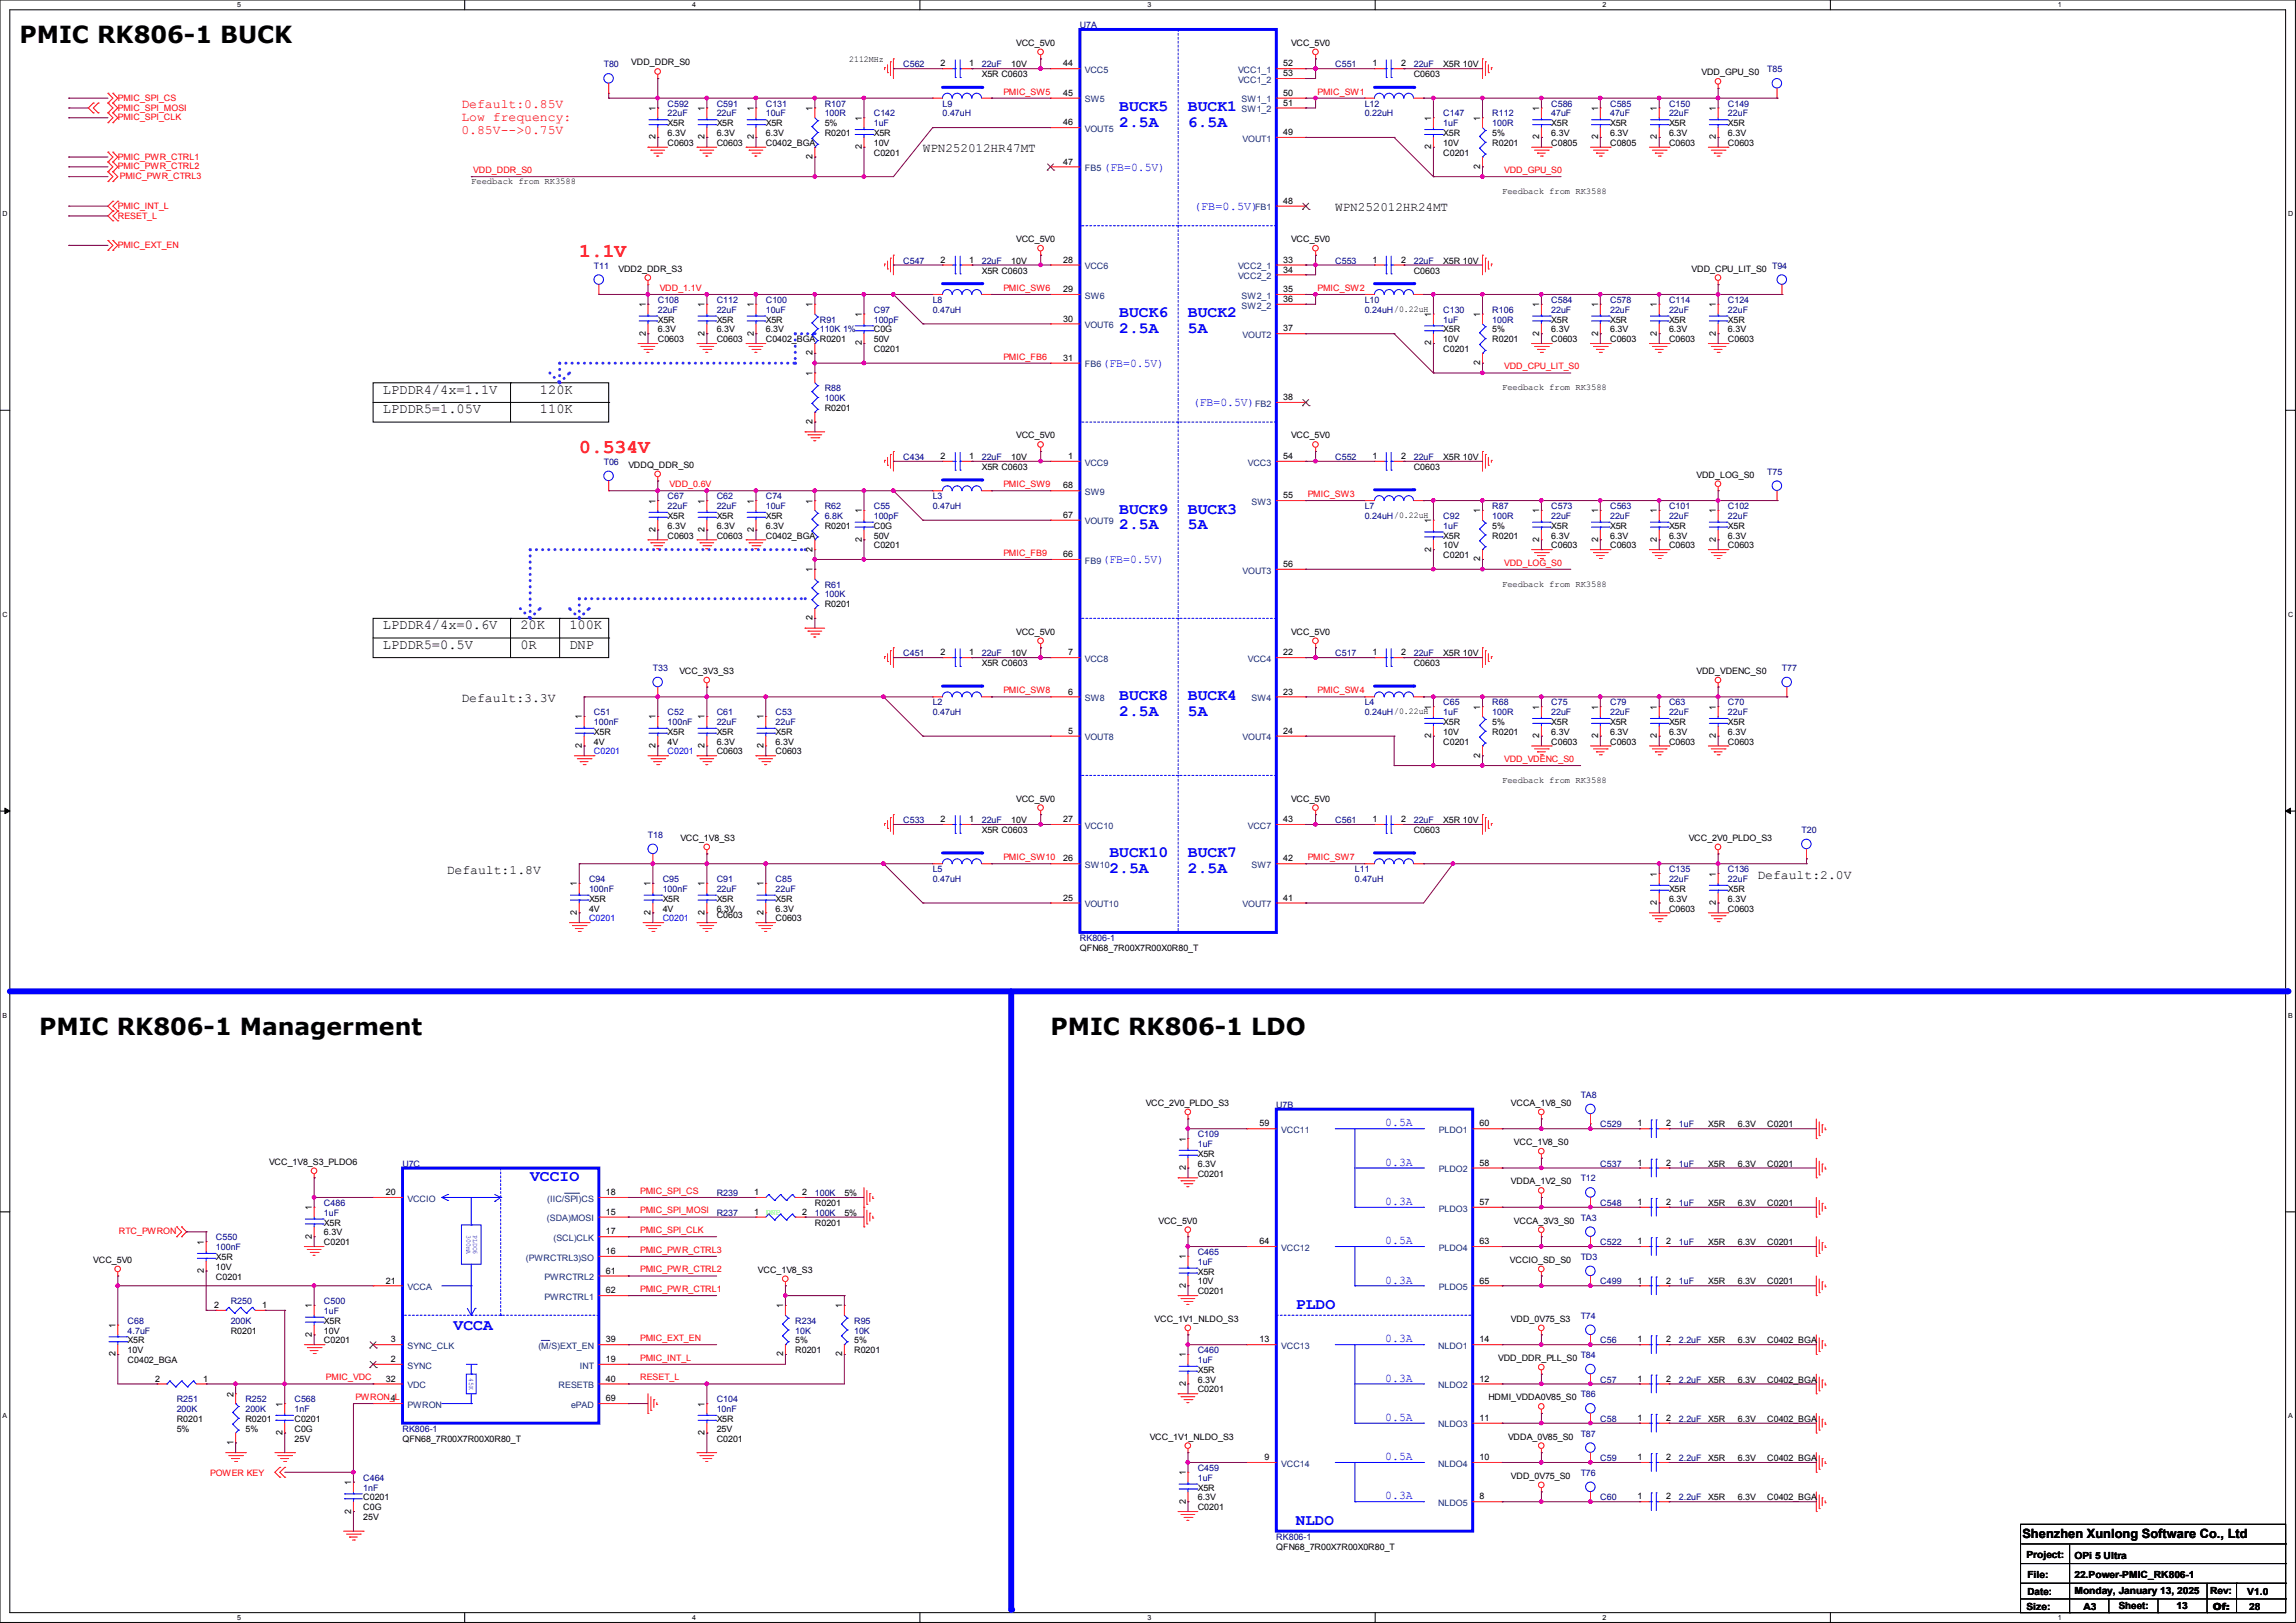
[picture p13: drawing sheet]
<svg xmlns="http://www.w3.org/2000/svg" width="297mm" height="210mm" viewBox="0 0 297 210" stroke-linecap="round" stroke-linejoin="round" font-family="sans-serif">
<defs><g id="words">
<g font-size="3">
<text x="2.5" y="5.6">PMIC RK806-1 BUCK</text>
<text x="5.1" y="133.9">PMIC RK806-1 Managerment</text>
<text x="135.9" y="133.9">PMIC RK806-1 LDO</text>
</g>
<g font-size="2.5" fill="#f00">
<text x="74.9" y="33.2">1.1V</text>
<text x="74.9" y="58.6">0.534V</text>
</g>
<g font-size="2" fill="#00f">
<text x="144.8" y="14.4">BUCK5</text>
<text x="144.8" y="16.4">2.5A</text>
<text x="153.7" y="14.4">BUCK1</text>
<text x="153.7" y="16.4">6.5A</text>
<text x="144.8" y="41.1">BUCK6</text>
<text x="153.7" y="41.1">BUCK2</text>
<text x="144.8" y="43.1">2.5A</text>
<text x="153.7" y="43.1">5A</text>
<text x="144.8" y="66.5">BUCK9</text>
<text x="144.8" y="68.5">2.5A</text>
<text x="153.7" y="66.5">BUCK3</text>
<text x="153.7" y="68.5">5A</text>
<text x="144.8" y="90.6">BUCK8</text>
<text x="144.8" y="92.6">2.5A</text>
<text x="153.7" y="90.6">BUCK4</text>
<text x="153.7" y="92.6">5A</text>
<text x="143.5" y="110.9">BUCK10</text>
<text x="143.5" y="112.9">2.5A</text>
<text x="153.7" y="110.9">BUCK7</text>
<text x="153.7" y="112.9">2.5A</text>
<text x="68.6" y="152.8">VCCIO</text>
<text x="58.7" y="172.1">VCCA</text>
<text x="167.6" y="169.3">PLDO</text>
<text x="167.6" y="197.3">NLDO</text>
</g>
<g font-size="1.8">
<text x="49.5" y="50.9">LPDDR4/4x=1.1V</text>
<text x="49.5" y="53.5">LPDDR5=1.05V</text>
<text x="69.8" y="53.5">110K</text>
<text x="69.8" y="50.9">120K</text>
<text x="49.5" y="83.9">LPDDR5=0.5V</text>
<text x="49.5" y="81.4">LPDDR4/4x=0.6V</text>
<text x="67.3" y="83.9">0R</text>
<text x="67.3" y="81.4">20K</text>
<text x="73.7" y="81.4">100K</text>
<text x="73.7" y="83.9">DNP</text>
</g>
<g font-size="1.7" fill="#f00">
<text x="59.7" y="14">Default:0.85V</text>
<text x="59.7" y="15.7">Low frequency:</text>
<text x="59.7" y="17.3">0.85V--&gt;0.75V</text>
</g>
<g font-size="1.7">
<text x="119.4" y="19.7">WPN252012HR47MT</text>
<text x="172.7" y="27.3">WPN252012HR24MT</text>
<text x="59.7" y="90.8">Default:3.3V</text>
<text x="57.8" y="113.1">Default:1.8V</text>
<text x="227.3" y="113.7">Default:2.0V</text>
<text x="261.6" y="199">Shenzhen Xunlong Software Co., Ltd</text>
</g>
<g font-size="1.5" fill="#00f">
<text x="142.7" y="22.2">(FB=0.5V)</text>
<text x="154.4" y="27.1">(FB=0.5V)</text>
<text x="142.6" y="47.5">(FB=0.5V)</text>
<text x="154.3" y="52.5">(FB=0.5V)</text>
<text x="142.6" y="72.9">(FB=0.5V)</text>
<text x="179.2" y="145.8">0.5A</text>
<text x="179.2" y="155.9">0.3A</text>
<text x="179.2" y="150.8">0.3A</text>
<text x="179.2" y="161">0.5A</text>
<text x="179.2" y="166.1">0.3A</text>
<text x="179.2" y="173.7">0.3A</text>
<text x="179.2" y="178.8">0.3A</text>
<text x="179.2" y="183.9">0.5A</text>
<text x="179.2" y="188.9">0.5A</text>
<text x="179.2" y="194">0.3A</text>
</g>
<g font-size="1.3">
<text x="262.1" y="201.6">Project:</text>
<text x="268.4" y="201.7">OPi 5 Ultra</text>
<text x="262.1" y="208.3">Size:</text>
<text x="262.3" y="204.1">File:</text>
<text x="262.3" y="206.4">Date:</text>
<text x="268.4" y="206.3">Monday, January 13, 2025</text>
<text x="268.4" y="204.1">22.Power-PMIC_RK806-1</text>
<text x="269.5" y="208.3">A3</text>
<text x="274.1" y="208.2">Sheet:</text>
<text x="281.6" y="208.2">13</text>
<text x="285.9" y="206.3">Rev:</text>
<text x="286.3" y="208.3">Of:</text>
<text x="290.7" y="206.4">V1.0</text>
<text x="291" y="208.3">28</text>
</g>
<g font-size="1.1">
<text x="131.4" y="5.9">VCC_5V0</text>
<text x="167" y="5.9">VCC_5V0</text>
<text x="81.7" y="8.5">VDD_DDR_S0</text>
<text x="109.9" y="8">2112MHz</text>
<text x="121.7" y="8.6">2</text>
<text x="125.3" y="8.6">1</text>
<text x="127" y="10">X5R C0603</text>
<text x="130.8" y="8.7">10V</text>
<text x="137.5" y="8.6">44</text>
<text x="166" y="8.6">52</text>
<text x="166" y="9.9">53</text>
<text x="177.5" y="8.6">1</text>
<text x="181.2" y="8.6">2</text>
<text x="182.9" y="10">C0603</text>
<text x="186.7" y="8.7">X5R 10V</text>
<text x="220.1" y="9.7">VDD_GPU_S0</text>
<text x="84.8" y="14.4" transform="rotate(-90 84.8 14.4)">1</text>
<text x="86.4" y="16.3">X5R</text>
<text x="86.4" y="17.6">6.3V</text>
<text x="91.1" y="14.4" transform="rotate(-90 91.1 14.4)">1</text>
<text x="92.7" y="16.3">X5R</text>
<text x="92.7" y="17.6">6.3V</text>
<text x="97.5" y="14.4" transform="rotate(-90 97.5 14.4)">1</text>
<text x="99.1" y="16.3">X5R</text>
<text x="99.1" y="17.6">6.3V</text>
<text x="105.1" y="14.4" transform="rotate(-90 105.1 14.4)">1</text>
<text x="106.7" y="17.6">R0201</text>
<text x="106.7" y="16.3">5%</text>
<text x="111.5" y="15.6" transform="rotate(-90 111.5 15.6)">1</text>
<text x="113" y="17.6">X5R</text>
<text x="137.5" y="12.4">45</text>
<text x="137.5" y="16.2">46</text>
<text x="166" y="12.4">50</text>
<text x="166" y="13.7">51</text>
<text x="166" y="17.5">49</text>
<text x="185.1" y="15.6" transform="rotate(-90 185.1 15.6)">1</text>
<text x="186.7" y="17.6">X5R</text>
<text x="191.5" y="15.6" transform="rotate(-90 191.5 15.6)">1</text>
<text x="193" y="17.6">5%</text>
<text x="199.1" y="14.4" transform="rotate(-90 199.1 14.4)">1</text>
<text x="200.7" y="16.3">X5R</text>
<text x="200.7" y="17.6">6.3V</text>
<text x="206.7" y="14.4" transform="rotate(-90 206.7 14.4)">1</text>
<text x="208.3" y="16.3">X5R</text>
<text x="208.3" y="17.6">6.3V</text>
<text x="214.3" y="14.4" transform="rotate(-90 214.3 14.4)">1</text>
<text x="215.9" y="16.3">X5R</text>
<text x="215.9" y="17.6">6.3V</text>
<text x="222" y="14.4" transform="rotate(-90 222 14.4)">1</text>
<text x="223.5" y="16.3">X5R</text>
<text x="223.5" y="17.6">6.3V</text>
<text x="61" y="23.8">Feedback from RK3588</text>
<text x="84.8" y="18" transform="rotate(-90 84.8 18)">2</text>
<text x="86.4" y="18.9">C0603</text>
<text x="91.1" y="18" transform="rotate(-90 91.1 18)">2</text>
<text x="92.7" y="18.9">C0603</text>
<text x="97.5" y="18" transform="rotate(-90 97.5 18)">2</text>
<text x="99.1" y="18.9">C0402_BGA</text>
<text x="105.1" y="20.6" transform="rotate(-90 105.1 20.6)">2</text>
<text x="111.5" y="19.3" transform="rotate(-90 111.5 19.3)">2</text>
<text x="113" y="20.2">C0201</text>
<text x="113" y="18.9">10V</text>
<text x="137.5" y="21.3">47</text>
<text x="185.1" y="19.3" transform="rotate(-90 185.1 19.3)">2</text>
<text x="186.7" y="20.2">C0201</text>
<text x="186.7" y="18.9">10V</text>
<text x="191.5" y="21.8" transform="rotate(-90 191.5 21.8)">2</text>
<text x="193" y="18.9">R0201</text>
<text x="199.1" y="18" transform="rotate(-90 199.1 18)">2</text>
<text x="200.7" y="18.9">C0805</text>
<text x="206.7" y="18" transform="rotate(-90 206.7 18)">2</text>
<text x="208.3" y="18.9">C0805</text>
<text x="214.3" y="18" transform="rotate(-90 214.3 18)">2</text>
<text x="215.9" y="18.9">C0603</text>
<text x="222" y="18" transform="rotate(-90 222 18)">2</text>
<text x="223.5" y="18.9">C0603</text>
<text x="166" y="26.4">48</text>
<text x="194.3" y="25.1">Feedback from RK3588</text>
<text x="80" y="35.1">VDD2_DDR_S3</text>
<text x="121.7" y="34">2</text>
<text x="125.3" y="34">1</text>
<text x="127" y="35.4">X5R C0603</text>
<text x="130.8" y="34.1">10V</text>
<text x="131.4" y="31.3">VCC_5V0</text>
<text x="137.5" y="34">28</text>
<text x="166" y="34">33</text>
<text x="166" y="35.3">34</text>
<text x="167" y="31.3">VCC_5V0</text>
<text x="177.5" y="34">1</text>
<text x="181.2" y="34">2</text>
<text x="182.9" y="35.4">C0603</text>
<text x="186.7" y="34.1">X5R 10V</text>
<text x="218.8" y="35.1">VDD_CPU_LIT_S0</text>
<text x="83.5" y="39.8" transform="rotate(-90 83.5 39.8)">1</text>
<text x="85.1" y="41.7">X5R</text>
<text x="91.1" y="39.8" transform="rotate(-90 91.1 39.8)">1</text>
<text x="92.7" y="41.7">X5R</text>
<text x="97.5" y="39.8" transform="rotate(-90 97.5 39.8)">1</text>
<text x="99.1" y="41.7">X5R</text>
<text x="105.1" y="39.8" transform="rotate(-90 105.1 39.8)">1</text>
<text x="111.5" y="41" transform="rotate(-90 111.5 41)">1</text>
<text x="137.5" y="37.8">29</text>
<text x="137.5" y="41.6">30</text>
<text x="166" y="37.8">35</text>
<text x="166" y="39.1">36</text>
<text x="185.1" y="41" transform="rotate(-90 185.1 41)">1</text>
<text x="191.5" y="41" transform="rotate(-90 191.5 41)">1</text>
<text x="199.1" y="39.8" transform="rotate(-90 199.1 39.8)">1</text>
<text x="200.7" y="41.7">X5R</text>
<text x="206.7" y="39.8" transform="rotate(-90 206.7 39.8)">1</text>
<text x="208.3" y="41.7">X5R</text>
<text x="214.3" y="39.8" transform="rotate(-90 214.3 39.8)">1</text>
<text x="215.9" y="41.7">X5R</text>
<text x="222" y="39.8" transform="rotate(-90 222 39.8)">1</text>
<text x="223.5" y="41.7">X5R</text>
<text x="83.5" y="43.4" transform="rotate(-90 83.5 43.4)">2</text>
<text x="85.1" y="44.3">C0603</text>
<text x="85.1" y="43">6.3V</text>
<text x="91.1" y="43.4" transform="rotate(-90 91.1 43.4)">2</text>
<text x="92.7" y="44.3">C0603</text>
<text x="92.7" y="43">6.3V</text>
<text x="97.5" y="43.4" transform="rotate(-90 97.5 43.4)">2</text>
<text x="99.1" y="44.3">C0402_</text>
<text x="99.1" y="43">6.3V</text>
<text x="103.1" y="44.3">BGA R0201</text>
<text x="105.1" y="46" transform="rotate(-90 105.1 46)">2</text>
<text x="111.5" y="44.7" transform="rotate(-90 111.5 44.7)">2</text>
<text x="113" y="45.6">C0201</text>
<text x="113" y="43">C0G</text>
<text x="113" y="44.3">50V</text>
<text x="137.5" y="46.7">31</text>
<text x="166" y="42.9">37</text>
<text x="185.1" y="44.7" transform="rotate(-90 185.1 44.7)">2</text>
<text x="186.7" y="45.6">C0201</text>
<text x="186.7" y="43">X5R</text>
<text x="186.7" y="44.3">10V</text>
<text x="191.5" y="47.2" transform="rotate(-90 191.5 47.2)">2</text>
<text x="193" y="44.3">R0201</text>
<text x="193" y="43">5%</text>
<text x="199.1" y="43.4" transform="rotate(-90 199.1 43.4)">2</text>
<text x="200.7" y="44.3">C0603</text>
<text x="200.7" y="43">6.3V</text>
<text x="206.7" y="43.4" transform="rotate(-90 206.7 43.4)">2</text>
<text x="208.3" y="44.3">C0603</text>
<text x="208.3" y="43">6.3V</text>
<text x="214.3" y="43.4" transform="rotate(-90 214.3 43.4)">2</text>
<text x="215.9" y="44.3">C0603</text>
<text x="215.9" y="43">6.3V</text>
<text x="222" y="43.4" transform="rotate(-90 222 43.4)">2</text>
<text x="223.5" y="44.3">C0603</text>
<text x="223.5" y="43">6.3V</text>
<text x="105.1" y="48.6" transform="rotate(-90 105.1 48.6)">1</text>
<text x="106.7" y="53.2">R0201</text>
<text x="166" y="51.8">38</text>
<text x="194.3" y="50.5">Feedback from RK3588</text>
<text x="105.1" y="54.9" transform="rotate(-90 105.1 54.9)">2</text>
<text x="121.7" y="59.4">2</text>
<text x="125.3" y="59.4">1</text>
<text x="130.8" y="59.5">10V</text>
<text x="131.4" y="56.7">VCC_5V0</text>
<text x="138.2" y="59.4">1</text>
<text x="166" y="59.4">54</text>
<text x="167" y="56.7">VCC_5V0</text>
<text x="177.5" y="59.4">1</text>
<text x="181.2" y="59.4">2</text>
<text x="186.7" y="59.5">X5R 10V</text>
<text x="81.3" y="60.5">VDDQ_DDR_S0</text>
<text x="84.8" y="65.2" transform="rotate(-90 84.8 65.2)">1</text>
<text x="91.1" y="65.2" transform="rotate(-90 91.1 65.2)">1</text>
<text x="97.5" y="65.2" transform="rotate(-90 97.5 65.2)">1</text>
<text x="105.1" y="65.2" transform="rotate(-90 105.1 65.2)">1</text>
<text x="127" y="60.8">X5R C0603</text>
<text x="137.5" y="63.2">68</text>
<text x="166" y="64.5">55</text>
<text x="182.9" y="60.8">C0603</text>
<text x="219.5" y="61.8">VDD_LOG_S0</text>
<text x="84.8" y="68.8" transform="rotate(-90 84.8 68.8)">2</text>
<text x="86.4" y="69.7">C0603</text>
<text x="86.4" y="67.1">X5R</text>
<text x="86.4" y="68.4">6.3V</text>
<text x="91.1" y="68.8" transform="rotate(-90 91.1 68.8)">2</text>
<text x="92.7" y="69.7">C0603</text>
<text x="92.7" y="67.1">X5R</text>
<text x="92.7" y="68.4">6.3V</text>
<text x="97.5" y="68.8" transform="rotate(-90 97.5 68.8)">2</text>
<text x="99.1" y="69.7">C0402_BGA</text>
<text x="99.1" y="67.1">X5R</text>
<text x="99.1" y="68.4">6.3V</text>
<text x="105.1" y="71.4" transform="rotate(-90 105.1 71.4)">2</text>
<text x="106.7" y="68.4">R0201</text>
<text x="111.5" y="70.1" transform="rotate(-90 111.5 70.1)">2</text>
<text x="111.5" y="66.4" transform="rotate(-90 111.5 66.4)">1</text>
<text x="113" y="71">C0201</text>
<text x="113" y="68.4">C0G</text>
<text x="113" y="69.7">50V</text>
<text x="137.5" y="67">67</text>
<text x="185.1" y="71.4" transform="rotate(-90 185.1 71.4)">2</text>
<text x="185.1" y="67.7" transform="rotate(-90 185.1 67.7)">1</text>
<text x="186.7" y="69.7">X5R</text>
<text x="186.7" y="71">10V</text>
<text x="191.5" y="66.4" transform="rotate(-90 191.5 66.4)">1</text>
<text x="193" y="69.7">R0201</text>
<text x="193" y="68.4">5%</text>
<text x="199.1" y="70.1" transform="rotate(-90 199.1 70.1)">2</text>
<text x="199.1" y="66.4" transform="rotate(-90 199.1 66.4)">1</text>
<text x="200.7" y="71">C0603</text>
<text x="200.7" y="68.4">X5R</text>
<text x="200.7" y="69.7">6.3V</text>
<text x="206.7" y="70.1" transform="rotate(-90 206.7 70.1)">2</text>
<text x="206.7" y="66.4" transform="rotate(-90 206.7 66.4)">1</text>
<text x="208.3" y="71">C0603</text>
<text x="208.3" y="68.4">X5R</text>
<text x="208.3" y="69.7">6.3V</text>
<text x="214.3" y="70.1" transform="rotate(-90 214.3 70.1)">2</text>
<text x="214.3" y="66.4" transform="rotate(-90 214.3 66.4)">1</text>
<text x="215.9" y="71">C0603</text>
<text x="215.9" y="68.4">X5R</text>
<text x="215.9" y="69.7">6.3V</text>
<text x="222" y="70.1" transform="rotate(-90 222 70.1)">2</text>
<text x="222" y="66.4" transform="rotate(-90 222 66.4)">1</text>
<text x="223.5" y="71">C0603</text>
<text x="223.5" y="68.4">X5R</text>
<text x="223.5" y="69.7">6.3V</text>
<text x="105.1" y="74" transform="rotate(-90 105.1 74)">1</text>
<text x="137.5" y="72.1">66</text>
<text x="166" y="73.4">56</text>
<text x="186.7" y="72.2">C0201</text>
<text x="191.5" y="72.6" transform="rotate(-90 191.5 72.6)">2</text>
<text x="194.3" y="75.9">Feedback from RK3588</text>
<text x="105.1" y="80.3" transform="rotate(-90 105.1 80.3)">2</text>
<text x="106.7" y="78.6">R0201</text>
<text x="131.4" y="82.1">VCC_5V0</text>
<text x="167" y="82.1">VCC_5V0</text>
<text x="87.9" y="87.2">VCC_3V3_S3</text>
<text x="121.7" y="84.8">2</text>
<text x="125.3" y="84.8">1</text>
<text x="127" y="86.2">X5R C0603</text>
<text x="130.8" y="84.9">10V</text>
<text x="138.2" y="84.8">7</text>
<text x="138.2" y="89.9">6</text>
<text x="166" y="84.8">22</text>
<text x="166" y="89.9">23</text>
<text x="177.5" y="84.8">1</text>
<text x="181.2" y="84.8">2</text>
<text x="182.9" y="86.2">C0603</text>
<text x="186.7" y="84.9">X5R 10V</text>
<text x="219.5" y="87.2">VDD_VDENC_S0</text>
<text x="75.3" y="93.1" transform="rotate(-90 75.3 93.1)">1</text>
<text x="76.8" y="95.1">X5R</text>
<text x="84.8" y="93.1" transform="rotate(-90 84.8 93.1)">1</text>
<text x="86.4" y="95.1">X5R</text>
<text x="91.1" y="93.1" transform="rotate(-90 91.1 93.1)">1</text>
<text x="92.7" y="95.1">X5R</text>
<text x="98.8" y="93.1" transform="rotate(-90 98.8 93.1)">1</text>
<text x="100.3" y="95.1">X5R</text>
<text x="138.2" y="95">5</text>
<text x="166" y="95">24</text>
<text x="185.1" y="95.5" transform="rotate(-90 185.1 95.5)">2</text>
<text x="185.1" y="91.8" transform="rotate(-90 185.1 91.8)">1</text>
<text x="186.7" y="93.8">X5R</text>
<text x="186.7" y="95.1">10V</text>
<text x="191.5" y="91.8" transform="rotate(-90 191.5 91.8)">1</text>
<text x="193" y="95.1">R0201</text>
<text x="193" y="93.8">5%</text>
<text x="199.1" y="95.5" transform="rotate(-90 199.1 95.5)">2</text>
<text x="199.1" y="91.8" transform="rotate(-90 199.1 91.8)">1</text>
<text x="200.7" y="93.8">X5R</text>
<text x="200.7" y="95.1">6.3V</text>
<text x="206.7" y="95.5" transform="rotate(-90 206.7 95.5)">2</text>
<text x="206.7" y="91.8" transform="rotate(-90 206.7 91.8)">1</text>
<text x="208.3" y="93.8">X5R</text>
<text x="208.3" y="95.1">6.3V</text>
<text x="214.3" y="95.5" transform="rotate(-90 214.3 95.5)">2</text>
<text x="214.3" y="91.8" transform="rotate(-90 214.3 91.8)">1</text>
<text x="215.9" y="93.8">X5R</text>
<text x="215.9" y="95.1">6.3V</text>
<text x="222" y="95.5" transform="rotate(-90 222 95.5)">2</text>
<text x="222" y="91.8" transform="rotate(-90 222 91.8)">1</text>
<text x="223.5" y="93.8">X5R</text>
<text x="223.5" y="95.1">6.3V</text>
<text x="75.3" y="96.8" transform="rotate(-90 75.3 96.8)">2</text>
<text x="76.8" y="96.4">4V</text>
<text x="84.8" y="96.8" transform="rotate(-90 84.8 96.8)">2</text>
<text x="86.4" y="96.4">4V</text>
<text x="91.1" y="96.8" transform="rotate(-90 91.1 96.8)">2</text>
<text x="92.7" y="97.6">C0603</text>
<text x="92.7" y="96.4">6.3V</text>
<text x="98.8" y="96.8" transform="rotate(-90 98.8 96.8)">2</text>
<text x="100.3" y="97.6">C0603</text>
<text x="100.3" y="96.4">6.3V</text>
<text x="186.7" y="96.4">C0201</text>
<text x="191.5" y="98" transform="rotate(-90 191.5 98)">2</text>
<text x="194.3" y="101.3">Feedback from RK3588</text>
<text x="200.7" y="96.4">C0603</text>
<text x="208.3" y="96.4">C0603</text>
<text x="215.9" y="96.4">C0603</text>
<text x="223.5" y="96.4">C0603</text>
<text x="121.7" y="106.4">2</text>
<text x="125.3" y="106.4">1</text>
<text x="127" y="107.8">X5R C0603</text>
<text x="130.8" y="106.5">10V</text>
<text x="131.4" y="103.7">VCC_5V0</text>
<text x="137.5" y="106.4">27</text>
<text x="166" y="106.4">43</text>
<text x="167" y="103.7">VCC_5V0</text>
<text x="177.5" y="106.4">1</text>
<text x="181.2" y="106.4">2</text>
<text x="182.9" y="107.8">C0603</text>
<text x="186.7" y="106.5">X5R 10V</text>
<text x="88" y="108.8">VCC_1V8_S3</text>
<text x="137.5" y="111.5">26</text>
<text x="166" y="111.5">42</text>
<text x="214.3" y="113.4" transform="rotate(-90 214.3 113.4)">1</text>
<text x="218.4" y="108.8">VCC_2V0_PLDO_S3</text>
<text x="222" y="113.4" transform="rotate(-90 222 113.4)">1</text>
<text x="74.6" y="118.4" transform="rotate(-90 74.6 118.4)">2</text>
<text x="74.6" y="114.7" transform="rotate(-90 74.6 114.7)">1</text>
<text x="76.2" y="116.7">X5R</text>
<text x="76.2" y="117.9">4V</text>
<text x="84.2" y="118.4" transform="rotate(-90 84.2 118.4)">2</text>
<text x="84.2" y="114.7" transform="rotate(-90 84.2 114.7)">1</text>
<text x="85.7" y="116.7">X5R</text>
<text x="85.7" y="117.9">4V</text>
<text x="91.1" y="118.4" transform="rotate(-90 91.1 118.4)">2</text>
<text x="91.1" y="114.7" transform="rotate(-90 91.1 114.7)">1</text>
<text x="92.7" y="118.8">C0603</text>
<text x="92.7" y="116.7">X5R</text>
<text x="92.7" y="117.9">6.3V</text>
<text x="98.8" y="118.4" transform="rotate(-90 98.8 118.4)">2</text>
<text x="98.8" y="114.7" transform="rotate(-90 98.8 114.7)">1</text>
<text x="100.3" y="119.2">C0603</text>
<text x="100.3" y="116.7">X5R</text>
<text x="100.3" y="117.9">6.3V</text>
<text x="137.5" y="116.5">25</text>
<text x="166" y="116.5">41</text>
<text x="214.3" y="117.1" transform="rotate(-90 214.3 117.1)">2</text>
<text x="215.9" y="117.9">C0603</text>
<text x="215.9" y="115.4">X5R</text>
<text x="215.9" y="116.7">6.3V</text>
<text x="222" y="117.1" transform="rotate(-90 222 117.1)">2</text>
<text x="223.5" y="117.9">C0603</text>
<text x="223.5" y="115.4">X5R</text>
<text x="223.5" y="116.7">6.3V</text>
<text x="139.7" y="123">QFN68_7R00X7R00X0R80_T</text>
<text x="148.2" y="143.1">VCC_2V0_PLDO_S3</text>
<text x="195.5" y="143.1">VCCA_1V8_S0</text>
<text x="153.4" y="147.7" transform="rotate(-90 153.4 147.7)">1</text>
<text x="154.9" y="149.7">X5R</text>
<text x="162.9" y="145.8">59</text>
<text x="191.4" y="145.8">60</text>
<text x="195.8" y="148.2">VCC_1V8_S0</text>
<text x="211.8" y="145.8">1</text>
<text x="215.5" y="145.8">2</text>
<text x="221" y="145.9">X5R</text>
<text x="224.8" y="145.9">6.3V</text>
<text x="228.6" y="145.9">C0201</text>
<text x="34.8" y="150.7">VCC_1V8_S3_PLDO6</text>
<text x="49.9" y="154.6">20</text>
<text x="78.4" y="154.6">18</text>
<text x="97.5" y="154.6">1</text>
<text x="103.8" y="154.6">2</text>
<text x="109.2" y="154.8">5%</text>
<text x="153.4" y="151.4" transform="rotate(-90 153.4 151.4)">2</text>
<text x="154.9" y="152.2">C0201</text>
<text x="154.9" y="151">6.3V</text>
<text x="191.4" y="150.8">58</text>
<text x="191.4" y="155.9">57</text>
<text x="195.5" y="153.2">VDDA_1V2_S0</text>
<text x="211.8" y="150.8">1</text>
<text x="211.8" y="155.9">1</text>
<text x="215.5" y="150.8">2</text>
<text x="215.5" y="155.9">2</text>
<text x="221" y="151">X5R</text>
<text x="224.8" y="151">6.3V</text>
<text x="228.6" y="151">C0201</text>
<text x="26.4" y="161" transform="rotate(-90 26.4 161)">1</text>
<text x="40.3" y="160.3" transform="rotate(-90 40.3 160.3)">2</text>
<text x="40.3" y="156.6" transform="rotate(-90 40.3 156.6)">1</text>
<text x="41.9" y="161.1">C0201</text>
<text x="41.9" y="158.6">X5R</text>
<text x="41.9" y="159.9">6.3V</text>
<text x="78.4" y="157.2">15</text>
<text x="78.4" y="159.7">17</text>
<text x="97.5" y="157.2">1</text>
<text x="103.8" y="157.2">2</text>
<text x="105.4" y="156">R0201</text>
<text x="105.4" y="158.6">R0201</text>
<text x="109.2" y="157.3">5%</text>
<text x="149.9" y="158.3">VCC_5V0</text>
<text x="162.9" y="161">64</text>
<text x="191.4" y="161">63</text>
<text x="195.8" y="158.3">VCCA_3V3_S0</text>
<text x="211.8" y="161">1</text>
<text x="215.5" y="161">2</text>
<text x="221" y="156">X5R</text>
<text x="221" y="161.1">X5R</text>
<text x="224.8" y="156">6.3V</text>
<text x="224.8" y="161.1">6.3V</text>
<text x="228.6" y="156">C0201</text>
<text x="228.6" y="161.1">C0201</text>
<text x="12.1" y="163.4">VCC_5V0</text>
<text x="26.4" y="164.7" transform="rotate(-90 26.4 164.7)">2</text>
<text x="27.9" y="165.6">C0201</text>
<text x="27.9" y="163">X5R</text>
<text x="27.9" y="164.3">10V</text>
<text x="49.9" y="166.1">21</text>
<text x="78.4" y="162.3">16</text>
<text x="78.4" y="167.3">62</text>
<text x="78.4" y="164.8">61</text>
<text x="98" y="164.7">VCC_1V8_S3</text>
<text x="153.4" y="166.6" transform="rotate(-90 153.4 166.6)">2</text>
<text x="153.4" y="162.9" transform="rotate(-90 153.4 162.9)">1</text>
<text x="154.9" y="167.5">C0201</text>
<text x="154.9" y="164.9">X5R</text>
<text x="154.9" y="166.2">10V</text>
<text x="191.4" y="166.1">65</text>
<text x="195.3" y="163.4">VCCIO_SD_S0</text>
<text x="211.8" y="166.1">1</text>
<text x="215.5" y="166.1">2</text>
<text x="221" y="166.2">X5R</text>
<text x="224.8" y="166.2">6.3V</text>
<text x="228.6" y="166.2">C0201</text>
<text x="14.9" y="171.8" transform="rotate(-90 14.9 171.8)">1</text>
<text x="16.5" y="173.8">X5R</text>
<text x="27.7" y="169.2">2</text>
<text x="29.8" y="172.6">R0201</text>
<text x="33.9" y="169.2">1</text>
<text x="40.3" y="173" transform="rotate(-90 40.3 173)">2</text>
<text x="40.3" y="169.3" transform="rotate(-90 40.3 169.3)">1</text>
<text x="41.9" y="173.8">C0201</text>
<text x="41.9" y="171.3">X5R</text>
<text x="41.9" y="172.6">10V</text>
<text x="50.5" y="173.7">3</text>
<text x="78.4" y="173.7">39</text>
<text x="101.3" y="169.3" transform="rotate(-90 101.3 169.3)">1</text>
<text x="102.9" y="173.8">5%</text>
<text x="108.9" y="169.3" transform="rotate(-90 108.9 169.3)">1</text>
<text x="110.5" y="173.8">5%</text>
<text x="149.4" y="171">VCC_1V1_NLDO_S3</text>
<text x="162.9" y="173.7">13</text>
<text x="191.4" y="173.7">14</text>
<text x="195.5" y="171">VDD_0V75_S3</text>
<text x="211.8" y="173.7">1</text>
<text x="215.5" y="173.7">2</text>
<text x="221" y="173.8">X5R</text>
<text x="224.8" y="173.8">6.3V</text>
<text x="228.6" y="173.8">C0402_BGA</text>
<text x="14.9" y="175.5" transform="rotate(-90 14.9 175.5)">2</text>
<text x="16.5" y="176.4">C0402_BGA</text>
<text x="16.5" y="175.1">10V</text>
<text x="20.1" y="178.8">2</text>
<text x="26.3" y="178.8">1</text>
<text x="49.9" y="178.8">32</text>
<text x="50.5" y="176.2">2</text>
<text x="78.4" y="176.2">19</text>
<text x="78.4" y="178.8">40</text>
<text x="101.3" y="175.5" transform="rotate(-90 101.3 175.5)">2</text>
<text x="102.9" y="175.1">R0201</text>
<text x="108.9" y="175.5" transform="rotate(-90 108.9 175.5)">2</text>
<text x="110.5" y="175.1">R0201</text>
<text x="153.4" y="179.3" transform="rotate(-90 153.4 179.3)">2</text>
<text x="153.4" y="175.6" transform="rotate(-90 153.4 175.6)">1</text>
<text x="154.9" y="177.6">X5R</text>
<text x="154.9" y="178.9">6.3V</text>
<text x="191.4" y="178.8">12</text>
<text x="193.8" y="176.1">VDD_DDR_PLL_S0</text>
<text x="211.8" y="178.8">1</text>
<text x="215.5" y="178.8">2</text>
<text x="221" y="178.9">X5R</text>
<text x="224.8" y="178.9">6.3V</text>
<text x="228.6" y="178.9">C0402_BGA</text>
<text x="22.9" y="184">R0201</text>
<text x="22.9" y="185.3">5%</text>
<text x="30.2" y="180.7" transform="rotate(-90 30.2 180.7)">2</text>
<text x="31.7" y="184">R0201</text>
<text x="31.7" y="185.3">5%</text>
<text x="36.5" y="185.7" transform="rotate(-90 36.5 185.7)">2</text>
<text x="36.5" y="182" transform="rotate(-90 36.5 182)">1</text>
<text x="38.1" y="184">C0201</text>
<text x="38.1" y="185.3">C0G</text>
<text x="50.5" y="181.3">4</text>
<text x="78.4" y="181.3">69</text>
<text x="91.1" y="185.7" transform="rotate(-90 91.1 185.7)">2</text>
<text x="91.1" y="182" transform="rotate(-90 91.1 182)">1</text>
<text x="92.7" y="184">X5R</text>
<text x="92.7" y="185.3">25V</text>
<text x="154.9" y="180.2">C0201</text>
<text x="191.4" y="183.9">11</text>
<text x="192.5" y="181.2">HDMI_VDDA0V85_S0</text>
<text x="211.8" y="183.9">1</text>
<text x="215.5" y="183.9">2</text>
<text x="221" y="184">X5R</text>
<text x="224.8" y="184">6.3V</text>
<text x="228.6" y="184">C0402_BGA</text>
<text x="30.2" y="186.9" transform="rotate(-90 30.2 186.9)">1</text>
<text x="38.1" y="186.5">25V</text>
<text x="52.1" y="186.5">QFN68_7R00X7R00X0R80_T</text>
<text x="92.7" y="186.5">C0201</text>
<text x="148.7" y="186.3">VCC_1V1_NLDO_S3</text>
<text x="153.4" y="190.9" transform="rotate(-90 153.4 190.9)">1</text>
<text x="163.6" y="188.9">9</text>
<text x="191.4" y="188.9">10</text>
<text x="195.1" y="186.3">VDDA_0V85_S0</text>
<text x="195.5" y="191.3">VDD_0V75_S0</text>
<text x="211.8" y="188.9">1</text>
<text x="215.5" y="188.9">2</text>
<text x="221" y="189.1">X5R</text>
<text x="224.8" y="189.1">6.3V</text>
<text x="228.6" y="189.1">C0402_BGA</text>
<text x="45.4" y="195.8" transform="rotate(-90 45.4 195.8)">2</text>
<text x="45.4" y="192.2" transform="rotate(-90 45.4 192.2)">1</text>
<text x="47" y="194.1">C0201</text>
<text x="47" y="195.4">C0G</text>
<text x="47" y="196.7">25V</text>
<text x="153.4" y="194.6" transform="rotate(-90 153.4 194.6)">2</text>
<text x="154.9" y="195.4">C0201</text>
<text x="154.9" y="192.9">X5R</text>
<text x="154.9" y="194.1">6.3V</text>
<text x="191.4" y="194">8</text>
<text x="211.8" y="194">1</text>
<text x="215.5" y="194">2</text>
<text x="221" y="194.1">X5R</text>
<text x="224.8" y="194.1">6.3V</text>
<text x="228.6" y="194.1">C0402_BGA</text>
<text x="165.1" y="200.5">QFN68_7R00X7R00X0R80_T</text>
</g>
<g font-size="1.1" fill="#000080">
<text x="139.7" y="3.6">U7A</text>
<text x="78.1" y="8.7">T80</text>
<text x="116.8" y="8.7">C562</text>
<text x="127" y="8.7">22uF</text>
<text x="172.7" y="8.7">C551</text>
<text x="182.9" y="8.7">22uF</text>
<text x="228.6" y="9.4">T85</text>
<text x="86.4" y="13.8">C592</text>
<text x="86.4" y="15.1">22uF</text>
<text x="92.7" y="13.8">C591</text>
<text x="92.7" y="15.1">22uF</text>
<text x="99.1" y="13.8">C131</text>
<text x="99.1" y="15.1">10uF</text>
<text x="106.7" y="13.8">R107</text>
<text x="106.7" y="15.1">100R</text>
<text x="113" y="15.1">C142</text>
<text x="113" y="16.3">1uF</text>
<text x="121.9" y="13.8">L9</text>
<text x="121.9" y="15.1">0.47uH</text>
<text x="176.5" y="13.8">L12</text>
<text x="176.5" y="15.1">0.22uH</text>
<text x="186.7" y="15.1">C147</text>
<text x="186.7" y="16.3">1uF</text>
<text x="193" y="15.1">R112</text>
<text x="193" y="16.3">100R</text>
<text x="200.7" y="13.8">C586</text>
<text x="200.7" y="15.1">47uF</text>
<text x="208.3" y="13.8">C585</text>
<text x="208.3" y="15.1">47uF</text>
<text x="215.9" y="13.8">C150</text>
<text x="215.9" y="15.1">22uF</text>
<text x="223.5" y="13.8">C149</text>
<text x="223.5" y="15.1">22uF</text>
<text x="76.8" y="34.8">T11</text>
<text x="116.8" y="34.1">C547</text>
<text x="127" y="34.1">22uF</text>
<text x="172.7" y="34.1">C553</text>
<text x="182.9" y="34.1">22uF</text>
<text x="229.2" y="34.8">T94</text>
<text x="85.1" y="39.2">C108</text>
<text x="85.1" y="40.5">22uF</text>
<text x="92.7" y="39.2">C112</text>
<text x="92.7" y="40.5">22uF</text>
<text x="99.1" y="39.2">C100</text>
<text x="99.1" y="40.5">10uF</text>
<text x="106" y="41.7">R91</text>
<text x="113" y="40.5">C97</text>
<text x="113" y="41.7">100pF</text>
<text x="120.6" y="39.2">L8</text>
<text x="120.6" y="40.5">0.47uH</text>
<text x="176.5" y="39.2">L10</text>
<text x="176.5" y="40.5">0.24uH/0.22uH</text>
<text x="186.7" y="40.5">C130</text>
<text x="186.7" y="41.7">1uF</text>
<text x="193" y="40.5">R106</text>
<text x="193" y="41.7">100R</text>
<text x="200.7" y="39.2">C584</text>
<text x="200.7" y="40.5">22uF</text>
<text x="208.3" y="39.2">C578</text>
<text x="208.3" y="40.5">22uF</text>
<text x="215.9" y="39.2">C114</text>
<text x="215.9" y="40.5">22uF</text>
<text x="223.5" y="39.2">C124</text>
<text x="223.5" y="40.5">22uF</text>
<text x="106" y="43">110K 1%</text>
<text x="106.7" y="50.6">R88</text>
<text x="106.7" y="51.9">100K</text>
<text x="116.8" y="59.5">C434</text>
<text x="127" y="59.5">22uF</text>
<text x="172.7" y="59.5">C552</text>
<text x="182.9" y="59.5">22uF</text>
<text x="78.1" y="60.2">T06</text>
<text x="86.4" y="64.6">C67</text>
<text x="86.4" y="65.9">22uF</text>
<text x="92.7" y="64.6">C62</text>
<text x="92.7" y="65.9">22uF</text>
<text x="99.1" y="64.6">C74</text>
<text x="99.1" y="65.9">10uF</text>
<text x="106.7" y="65.9">R62</text>
<text x="113" y="65.9">C55</text>
<text x="120.6" y="64.6">L3</text>
<text x="120.6" y="65.9">0.47uH</text>
<text x="176.5" y="65.9">L7</text>
<text x="193" y="65.9">R87</text>
<text x="200.7" y="65.9">C573</text>
<text x="208.3" y="65.9">C563</text>
<text x="215.9" y="65.9">C101</text>
<text x="223.5" y="65.9">C102</text>
<text x="228.6" y="61.4">T75</text>
<text x="106.7" y="67.1">6.8K</text>
<text x="113" y="67.1">100pF</text>
<text x="176.5" y="67.1">0.24uH/0.22uH</text>
<text x="186.7" y="67.1">C92</text>
<text x="186.7" y="68.4">1uF</text>
<text x="193" y="67.1">100R</text>
<text x="200.7" y="67.1">22uF</text>
<text x="208.3" y="67.1">22uF</text>
<text x="215.9" y="67.1">22uF</text>
<text x="223.5" y="67.1">22uF</text>
<text x="106.7" y="76">R61</text>
<text x="106.7" y="77.3">100K</text>
<text x="84.5" y="86.8">T33</text>
<text x="116.8" y="84.9">C451</text>
<text x="127" y="84.9">22uF</text>
<text x="172.7" y="84.9">C517</text>
<text x="182.9" y="84.9">22uF</text>
<text x="230.5" y="86.8">T77</text>
<text x="76.8" y="92.5">C51</text>
<text x="76.8" y="93.8">100nF</text>
<text x="86.4" y="92.5">C52</text>
<text x="86.4" y="93.8">100nF</text>
<text x="92.7" y="92.5">C61</text>
<text x="92.7" y="93.8">22uF</text>
<text x="100.3" y="92.5">C53</text>
<text x="100.3" y="93.8">22uF</text>
<text x="120.6" y="91.3">L2</text>
<text x="120.6" y="92.5">0.47uH</text>
<text x="176.5" y="91.3">L4</text>
<text x="176.5" y="92.5">0.24uH/0.22uH</text>
<text x="186.7" y="91.3">C65</text>
<text x="186.7" y="92.5">1uF</text>
<text x="193" y="91.3">R68</text>
<text x="193" y="92.5">100R</text>
<text x="200.7" y="91.3">C75</text>
<text x="200.7" y="92.5">22uF</text>
<text x="208.3" y="91.3">C79</text>
<text x="208.3" y="92.5">22uF</text>
<text x="215.9" y="91.3">C63</text>
<text x="215.9" y="92.5">22uF</text>
<text x="223.5" y="91.3">C70</text>
<text x="223.5" y="92.5">22uF</text>
<text x="116.8" y="106.5">C533</text>
<text x="127" y="106.5">22uF</text>
<text x="172.7" y="106.5">C561</text>
<text x="182.9" y="106.5">22uF</text>
<text x="233" y="107.8">T20</text>
<text x="83.8" y="108.4">T18</text>
<text x="120.6" y="112.9">L5</text>
<text x="175.3" y="112.9">L11</text>
<text x="215.9" y="112.9">C135</text>
<text x="223.5" y="112.9">C136</text>
<text x="76.2" y="114.1">C94</text>
<text x="76.2" y="115.4">100nF</text>
<text x="85.7" y="114.1">C95</text>
<text x="85.7" y="115.4">100nF</text>
<text x="92.7" y="114.1">C91</text>
<text x="92.7" y="115.4">22uF</text>
<text x="100.3" y="114.1">C85</text>
<text x="100.3" y="115.4">22uF</text>
<text x="120.6" y="114.1">0.47uH</text>
<text x="175.3" y="114.1">0.47uH</text>
<text x="215.9" y="114.1">22uF</text>
<text x="223.5" y="114.1">22uF</text>
<text x="139.7" y="121.8">RK806-1</text>
<text x="165.1" y="143.3">U7B</text>
<text x="204.5" y="142.1">TA8</text>
<text x="154.9" y="147.2">C109</text>
<text x="154.9" y="148.4">1uF</text>
<text x="207" y="145.9">C529</text>
<text x="217.2" y="145.9">1uF</text>
<text x="52.1" y="151">U7C</text>
<text x="92.7" y="154.8">R239</text>
<text x="105.4" y="154.8">100K</text>
<text x="204.5" y="152.9">T12</text>
<text x="207" y="151">C537</text>
<text x="217.2" y="151">1uF</text>
<text x="27.9" y="160.5">C550</text>
<text x="27.9" y="161.8">100nF</text>
<text x="41.9" y="156">C486</text>
<text x="41.9" y="157.3">1uF</text>
<text x="92.7" y="157.3">R237</text>
<text x="105.4" y="157.3">100K</text>
<text x="204.5" y="157.9">TA3</text>
<text x="207" y="156">C548</text>
<text x="207" y="161.1">C522</text>
<text x="217.2" y="156">1uF</text>
<text x="217.2" y="161.1">1uF</text>
<text x="154.9" y="162.4">C465</text>
<text x="154.9" y="163.7">1uF</text>
<text x="204.5" y="163">TD3</text>
<text x="207" y="166.2">C499</text>
<text x="217.2" y="166.2">1uF</text>
<text x="16.5" y="171.3">C68</text>
<text x="16.5" y="172.6">4.7uF</text>
<text x="29.8" y="168.7">R250</text>
<text x="29.8" y="171.3">200K</text>
<text x="41.9" y="168.7">C500</text>
<text x="41.9" y="170">1uF</text>
<text x="102.9" y="171.3">R234</text>
<text x="102.9" y="172.6">10K</text>
<text x="110.5" y="171.3">R95</text>
<text x="110.5" y="172.6">10K</text>
<text x="204.5" y="170.6">T74</text>
<text x="207" y="173.8">C56</text>
<text x="217.2" y="173.8">2.2uF</text>
<text x="154.9" y="175.1">C460</text>
<text x="154.9" y="176.4">1uF</text>
<text x="204.5" y="175.7">T84</text>
<text x="207" y="178.9">C57</text>
<text x="217.2" y="178.9">2.2uF</text>
<text x="22.9" y="181.4">R251</text>
<text x="22.9" y="182.7">200K</text>
<text x="31.7" y="181.4">R252</text>
<text x="31.7" y="182.7">200K</text>
<text x="38.1" y="181.4">C568</text>
<text x="38.1" y="182.7">1nF</text>
<text x="52.1" y="185.3">RK806-1</text>
<text x="92.7" y="181.4">C104</text>
<text x="92.7" y="182.7">10nF</text>
<text x="204.5" y="185.9">T87</text>
<text x="204.5" y="180.8">T86</text>
<text x="207" y="184">C58</text>
<text x="217.2" y="184">2.2uF</text>
<text x="47" y="191.6">C464</text>
<text x="154.9" y="190.3">C459</text>
<text x="154.9" y="191.6">1uF</text>
<text x="204.5" y="191">T76</text>
<text x="207" y="189.1">C59</text>
<text x="217.2" y="189.1">2.2uF</text>
<text x="47" y="192.9">1nF</text>
<text x="207" y="194.1">C60</text>
<text x="217.2" y="194.1">2.2uF</text>
<text x="165.1" y="199.2">RK806-1</text>
</g>
<g font-size="1.1" fill="#004080">
<text x="140.3" y="9.4">VCC5</text>
<text x="160.1" y="9.4">VCC1_1</text>
<text x="160.1" y="10.7">VCC1_2</text>
<text x="140.3" y="13.3">SW5</text>
<text x="140.3" y="17.1">VOUT5</text>
<text x="160.6" y="13.3">SW1_1</text>
<text x="160.6" y="14.5">SW1_2</text>
<text x="140.3" y="22.1">FB5</text>
<text x="160.7" y="18.3">VOUT1</text>
<text x="162.3" y="27.2">FB1</text>
<text x="140.3" y="34.8">VCC6</text>
<text x="160.1" y="34.8">VCC2_1</text>
<text x="140.3" y="38.7">SW6</text>
<text x="160.1" y="36.1">VCC2_2</text>
<text x="160.6" y="38.7">SW2_1</text>
<text x="160.6" y="39.9">SW2_2</text>
<text x="140.3" y="42.5">VOUT6</text>
<text x="140.3" y="47.5">FB6</text>
<text x="160.7" y="43.7">VOUT2</text>
<text x="162.3" y="52.6">FB2</text>
<text x="140.3" y="60.2">VCC9</text>
<text x="140.3" y="64.1">SW9</text>
<text x="161.4" y="60.2">VCC3</text>
<text x="161.9" y="65.3">SW3</text>
<text x="140.3" y="67.9">VOUT9</text>
<text x="140.3" y="72.9">FB9</text>
<text x="160.7" y="74.2">VOUT3</text>
<text x="140.3" y="85.6">VCC8</text>
<text x="161.4" y="85.6">VCC4</text>
<text x="140.3" y="90.7">SW8</text>
<text x="140.3" y="95.8">VOUT8</text>
<text x="160.7" y="95.8">VOUT4</text>
<text x="161.9" y="90.7">SW4</text>
<text x="140.3" y="107.2">VCC10</text>
<text x="161.4" y="107.2">VCC7</text>
<text x="140.3" y="112.3">SW10</text>
<text x="161.9" y="112.3">SW7</text>
<text x="140.3" y="117.4">VOUT10</text>
<text x="160.7" y="117.4">VOUT7</text>
<text x="165.7" y="146.6">VCC11</text>
<text x="186.1" y="146.6">PLDO1</text>
<text x="52.7" y="155.5">VCCIO</text>
<text x="70.8" y="155.5">(IIC/SPI)CS</text>
<text x="186.1" y="151.7">PLDO2</text>
<text x="70.7" y="158">(SDA)MOSI</text>
<text x="71.6" y="160.6">(SCL)CLK</text>
<text x="165.7" y="161.8">VCC12</text>
<text x="186.1" y="156.8">PLDO3</text>
<text x="186.1" y="161.8">PLDO4</text>
<text x="52.7" y="166.9">VCCA</text>
<text x="68" y="163.1">(PWRCTRL3)SO</text>
<text x="70.4" y="165.7">PWRCTRL2</text>
<text x="186.1" y="166.9">PLDO5</text>
<text x="70.4" y="168.2">PWRCTRL1</text>
<text x="52.7" y="174.5">SYNC_CLK</text>
<text x="52.7" y="177.1">SYNC</text>
<text x="52.7" y="179.6">VDC</text>
<text x="69.6" y="174.5">(M/S)EXT_EN</text>
<text x="72.3" y="179.6">RESETB</text>
<text x="75" y="177.1">INT</text>
<text x="165.7" y="174.5">VCC13</text>
<text x="186.1" y="174.5">NLDO1</text>
<text x="186.1" y="179.6">NLDO2</text>
<text x="52.7" y="182.2">PWRON</text>
<text x="73.9" y="182.2">ePAD</text>
<text x="186.1" y="184.7">NLDO3</text>
<text x="165.7" y="189.8">VCC14</text>
<text x="186.1" y="189.8">NLDO4</text>
<text x="186.1" y="194.9">NLDO5</text>
</g>
<g font-size="1.1" fill="#f00">
<text x="15.2" y="15.6">PMIC_SPI_CLK</text>
<text x="15.2" y="13">PMIC_SPI_CS</text>
<text x="15.2" y="14.3">PMIC_SPI_MOSI</text>
<text x="129.8" y="12.2">PMIC_SW5</text>
<text x="170.4" y="12.2">PMIC_SW1</text>
<text x="15.2" y="20.7">PMIC_PWR_CTRL1</text>
<text x="15.2" y="21.9">PMIC_PWR_CTRL2</text>
<text x="15.5" y="23.2">PMIC_PWR_CTRL3</text>
<text x="61.2" y="22.4">VDD_DDR_S0</text>
<text x="194.6" y="22.4">VDD_GPU_S0</text>
<text x="15.2" y="28.3">RESET_L</text>
<text x="15.2" y="27">PMIC_INT_L</text>
<text x="15.2" y="32.1">PMIC_EXT_EN</text>
<text x="85.3" y="37.6">VDD_1.1V</text>
<text x="129.8" y="37.6">PMIC_SW6</text>
<text x="170.4" y="37.6">PMIC_SW2</text>
<text x="129.8" y="46.5">PMIC_FB6</text>
<text x="194.6" y="47.8">VDD_CPU_LIT_S0</text>
<text x="86.6" y="63">VDD_0.6V</text>
<text x="129.8" y="63">PMIC_SW9</text>
<text x="169.2" y="64.3">PMIC_SW3</text>
<text x="129.8" y="71.9">PMIC_FB9</text>
<text x="194.6" y="73.2">VDD_LOG_S0</text>
<text x="129.8" y="89.7">PMIC_SW8</text>
<text x="170.4" y="89.7">PMIC_SW4</text>
<text x="194.6" y="98.6">VDD_VDENC_S0</text>
<text x="129.8" y="111.3">PMIC_SW10</text>
<text x="169.2" y="111.3">PMIC_SW7</text>
<text x="82.8" y="154.5">PMIC_SPI_CS</text>
<text x="15.4" y="159.7">RTC_PWRON</text>
<text x="82.8" y="159.6">PMIC_SPI_CLK</text>
<text x="82.8" y="157">PMIC_SPI_MOSI</text>
<text x="82.8" y="167.2">PMIC_PWR_CTRL1</text>
<text x="82.8" y="164.6">PMIC_PWR_CTRL2</text>
<text x="82.8" y="162.1">PMIC_PWR_CTRL3</text>
<text x="82.8" y="173.5">PMIC_EXT_EN</text>
<text x="42.2" y="178.6">PMIC_VDC</text>
<text x="82.8" y="176.1">PMIC_INT_L</text>
<text x="82.8" y="178.6">RESET_L</text>
<text x="46" y="181.1">PWRON_L</text>
<text x="27.2" y="191">POWER KEY</text>
</g>
<g font-size="1.1" fill="#00f">
<text x="76.8" y="97.6">C0201</text>
<text x="86.4" y="97.6">C0201</text>
<text x="76.2" y="119.2">C0201</text>
<text x="85.7" y="119.2">C0201</text>
</g>
<text font-size="1.1" fill="#0f0" x="99.1" y="157.2">DNP</text>
<g font-size=".9">
<text x="30.7" y=".9">5</text>
<text x="89.5" y=".9">4</text>
<text x="148.4" y=".9">3</text>
<text x="207.3" y=".9">2</text>
<text x="266.2" y=".9">1</text>
<text x=".3" y="28">D</text>
<text x="296" y="28">D</text>
<text x=".3" y="79.8">C</text>
<text x="296" y="79.8">C</text>
<text x=".3" y="131.7">B</text>
<text x="296" y="131.7">B</text>
<text x=".3" y="183.5">A</text>
<text x="296" y="183.5">A</text>
<text x="30.7" y="209.6">5</text>
<text x="89.5" y="209.6">4</text>
<text x="148.4" y="209.6">3</text>
<text x="207.3" y="209.6">2</text>
<text x="266.2" y="209.6">1</text>
</g>
<g font-size=".9" fill="#00f">
<text x="60.3" y="159.8" transform="rotate(90 60.3 159.8)">300mA</text>
<text x="61.2" y="159.8" transform="rotate(90 61.2 159.8)">PLDO6</text>
<text x="60.7" y="178.3" transform="rotate(90 60.7 178.3)">45K</text>
</g>
</g></defs>
<g fill="none" stroke="#000" stroke-width=".13">
<path d="M0 0h296.9v209.9h-296.9zM1.3 1.3h294.4v207.4h-294.4zM60.1 0v1.3M119 0v1.3M177.9 0v1.3M236.8 0v1.3M0 53.1h1.3M295.7 53.1h1.2M0 104.9h1.3M.6 104.6l.7 .3-.7 .4zM295.7 104.9l.6-.3v.7zM295.7 104.9h1.2"/>
<path d="M0 156.8h1.3M295.7 156.8h1.2M60.1 208.7v1.2M119 208.7v1.2M177.9 208.7v1.2M236.8 208.7v1.2"/>
</g>
<path d="M.6 104.6l.7 .3-.7 .4zM295.7 104.9l.6-.3v.7z" fill="#000"/>
<path d="M1.3 128.3h294.6" fill="none" stroke="#00f" stroke-width=".76"/>
<circle cx="295.9" cy="128.3" r=".38" fill="#00f"/>
<path d="M130.8 128.3v80" fill="none" stroke="#00f" stroke-width=".76"/>
<circle cx="130.8" cy="208.3" r=".38" fill="#00f"/>
<path d="M48.3 80h30.4v5.1h-30.4zM48.3 82.5h30.4M66 80h.1M66 80v5.1M72.4 80h.1M72.4 80v5.1M78.7 82.5h.1" fill="none" stroke="#000" stroke-width=".13"/>
<path d="M74.9 80l1.3-1.3" fill="none" stroke="#8000ff" stroke-width=".38" stroke-dasharray="0 .8"/>
<circle cx="76.2" cy="78.7" r=".19" fill="#8000ff" stroke-dasharray="0 .8"/>
<path d="M74.9 80l-1.2-1.3" fill="none" stroke="#8000ff" stroke-width=".38" stroke-dasharray="0 .8"/>
<circle cx="73.7" cy="78.7" r=".19" fill="#8000ff" stroke-dasharray="0 .8"/>
<path d="M74.9 77.5v2.5" fill="none" stroke="#8000ff" stroke-width=".38" stroke-dasharray="0 .8"/>
<circle cx="74.9" cy="80" r=".19" fill="#8000ff" stroke-dasharray="0 .8"/>
<path d="M68.6 80l1.2-1.3" fill="none" stroke="#8000ff" stroke-width=".38" stroke-dasharray="0 .8"/>
<circle cx="69.8" cy="78.7" r=".19" fill="#8000ff" stroke-dasharray="0 .8"/>
<path d="M68.6 71.1v8.9" fill="none" stroke="#8000ff" stroke-width=".38" stroke-dasharray="0 .8"/>
<circle cx="68.6" cy="80" r=".19" fill="#8000ff" stroke-dasharray="0 .8"/>
<path d="M67.3 78.7l1.3 1.3" fill="none" stroke="#8000ff" stroke-width=".38" stroke-dasharray="0 .8"/>
<circle cx="68.6" cy="80" r=".19" fill="#8000ff" stroke-dasharray="0 .8"/>
<path d="M74.9 77.5h29.2" fill="none" stroke="#8000ff" stroke-width=".38" stroke-dasharray="0 .8"/>
<circle cx="104.1" cy="77.5" r=".19" fill="#8000ff" stroke-dasharray="0 .8"/>
<path d="M68.6 71.1h35.5" fill="none" stroke="#8000ff" stroke-width=".38" stroke-dasharray="0 .8"/>
<circle cx="104.1" cy="71.1" r=".19" fill="#8000ff" stroke-dasharray="0 .8"/>
<path d="M48.3 49.5h30.4v5.1h-30.4zM48.3 52.1h30.4M66 49.5h.1M66 49.5v5.1M78.7 52.1h.1" fill="none" stroke="#000" stroke-width=".13"/>
<path d="M71.1 48.3l1.3 1.2" fill="none" stroke="#8000ff" stroke-width=".38" stroke-dasharray="0 .8"/>
<circle cx="72.4" cy="49.5" r=".19" fill="#8000ff" stroke-dasharray="0 .8"/>
<path d="M72.4 49.5l1.3-1.2" fill="none" stroke="#8000ff" stroke-width=".38" stroke-dasharray="0 .8"/>
<circle cx="73.7" cy="48.3" r=".19" fill="#8000ff" stroke-dasharray="0 .8"/>
<path d="M72.4 47v2.5" fill="none" stroke="#8000ff" stroke-width=".38" stroke-dasharray="0 .8"/>
<circle cx="72.4" cy="49.5" r=".19" fill="#8000ff" stroke-dasharray="0 .8"/>
<path d="M72.4 47h30.5" fill="none" stroke="#8000ff" stroke-width=".38" stroke-dasharray="0 .8"/>
<circle cx="102.9" cy="47" r=".19" fill="#8000ff" stroke-dasharray="0 .8"/>
<path d="M102.9 43.2h2.5" fill="none" stroke="#8000ff" stroke-width=".38" stroke-dasharray="0 .8"/>
<circle cx="105.4" cy="43.2" r=".19" fill="#8000ff" stroke-dasharray="0 .8"/>
<path d="M102.9 43.2v3.8" fill="none" stroke="#8000ff" stroke-width=".38" stroke-dasharray="0 .8"/>
<circle cx="102.9" cy="47" r=".19" fill="#8000ff" stroke-dasharray="0 .8"/>
<g fill="none" stroke="#f00" stroke-width=".13">
<path d="M12.1 13.3h.1M12.1 14.6h.1M12.1 13.3l-.7 .7 .7 .6M12.7 14.6h.1M12.7 13.3h.1M12.7 13.3l-.6 .7 .6 .6M14 15.9h.1M14 14.6h.1M14 13.3h.1M14 12.1h.1M14 19.7h.1M14 14.6l.6 .6-.6 .7"/>
<path d="M14 12.1l.6 .6-.6 .6M14 13.3l.6 .7-.6 .6M14 19.7l.6 .6-.6 .7M14.6 15.9h.1M14.6 14.6h.1M14.6 13.3h.1M14.6 12.1h.1M14.6 19.7h.1M14.6 14.6l.6 .6-.6 .7M14.6 12.1l.6 .6-.6 .6M14.6 13.3l.6 .7-.6 .6M14.6 19.7l.6 .6-.6 .7"/>
<path d="M78.7 12.1h.1M78.7 10.8v1.3M83.8 19.1h.1M83.8 19.1h2.6M84.2 19.4h.1M84.2 19.4h1.8M84.6 19.8h1M85.1 10.2h.1M85.1 9.7v.5M85.6 19.8h.1M90.2 19.1h.1M90.2 19.1h2.5"/>
<path d="M90.6 19.4h.1M90.6 19.4h1.7M90.9 19.8h1M91.9 19.8h.1M96.5 19.1h.1M96.5 19.1h2.6M96.9 19.4h.1M96.9 19.4h1.8M97.3 19.8h1M98.3 19.8h.1M114.4 8.8h.1M114.4 8.8v.2"/>
<path d="M114.8 9.4h.1M114.8 8.4v1M115.2 8h.1M115.2 8v1.8M115.6 7.6h.1M115.6 7.6v2.6M134.6 7.6h.1M134.6 7.1v.5M170.2 7.6h.1M170.2 7.1v.5M191.8 7.6h.1M191.8 15.2h.1"/>
<path d="M191.8 7.6v2.6M191.8 15.2v1.3M192.2 8h.1M192.2 8v1.8M192.5 9.4h.1M192.5 8.4v1M192.9 8.8h.1M192.9 8.8v.2M198.1 19.1h2.6M198.5 19.4h1.8M198.9 19.8h.1M198.9 19.8h1"/>
<path d="M200.3 19.4h.1M200.7 19.1h.1M205.7 19.1h2.6M206.1 19.4h1.8M206.5 19.8h.1M206.5 19.8h1M207.9 19.4h.1M208.3 19.1h.1M213.4 19.1h2.5M213.7 19.4h1.8M214.1 19.8h.1M214.1 19.8h1"/>
<path d="M215.5 19.4h.1M215.9 19.1h.1M221 19.1h2.5M221.4 19.4h1.7M221.7 19.8h.1M221.7 19.8h1.1M222.2 11.4h.1M222.2 10.9v.5M223.1 19.4h.1M223.5 19.1h.1M14 21h.1M14 22.2h.1"/>
<path d="M14 23.5h.1M14 32.4h.1M14 31.1h.1M14 21l.6 .6-.6 .6M14 22.2l.6 .7-.6 .6M14 31.1l.6 .7-.6 .6M14.6 27.3h.1M14.6 28.6h.1M14.6 26h.1M14.6 21h.1M14.6 22.2h.1M14.6 23.5h.1"/>
<path d="M14.6 32.4h.1M14.6 31.1h.1M14.6 27.3l-.6 .6 .6 .7M14.6 26l-.6 .7 .6 .6M14.6 21l.6 .6-.6 .6M14.6 22.2l.6 .7-.6 .6M14.6 31.1l.6 .7-.6 .6M15.2 28.6h.1M15.2 27.3h.1M15.2 26h.1M15.2 27.3l-.6 .6 .6 .7M15.2 26l-.6 .7 .6 .6"/>
<path d="M83.8 36.8h.1M83.8 36.3v.5M85 20.2h.1M85 20.2h.2M91.3 20.2h.1M91.3 20.2h.3M97.7 20.2h.1M97.7 20.2h.2M114.4 34.2h.1M114.4 34.2v.2M114.8 34.8h.1M114.8 33.8v1"/>
<path d="M115.2 33.4h.1M115.2 33.4v1.8M115.6 33h.1M115.6 33v2.6M134.6 33h.1M134.6 32.5v.5M170.2 33h.1M170.2 32.5v.5M191.8 33h.1M191.8 21.6h.1M191.8 20.3v1.3M191.8 33v2.6"/>
<path d="M192.2 33.4h.1M192.2 33.4v1.8M192.5 34.8h.1M192.5 33.8v1M192.9 34.2h.1M192.9 34.2v.2M199.3 20.2h.2M199.5 20.2h.1M206.9 20.2h.2M207.1 20.2h.1M214.5 20.2h.3M214.8 20.2h.1"/>
<path d="M222.1 20.2h.3M222.2 36.8h.1M222.2 36.3v.5M222.4 20.2h.1M230.5 38.1h.1M230.5 36.8v1.3M82.5 44.4h.1M82.5 44.4h2.6M82.9 44.8h.1M82.9 44.8h1.8M83.3 45.2h1M83.7 45.6h.1"/>
<path d="M83.7 45.6h.2M84.3 45.2h.1M90.2 44.4h.1M90.2 44.4h2.5M90.6 44.8h.1M90.6 44.8h1.7M90.9 45.2h1M91.3 45.6h.1M91.3 45.6h.3M91.9 45.2h.1M96.5 44.4h.1M96.5 44.4h2.6"/>
<path d="M96.9 44.8h.1M96.9 44.8h1.8M97.3 45.2h1M97.7 45.6h.1M97.7 45.6h.2M98.3 45.2h.1M104.1 55.9h.1M104.1 55.9h2.6M104.5 56.3h.1M104.5 56.3h1.8M104.9 56.6h1M105.3 57h.1"/>
<path d="M105.3 57h.2M105.9 56.6h.1M114.4 59.6h.1M114.4 59.6v.2M114.8 59.2v1M115.2 58.8h.1M115.2 58.8v1.8M115.6 58.4h.1M115.6 58.4v2.6M134.6 58.4h.1M134.6 57.9v.5M170.2 58.4h.1"/>
<path d="M170.2 57.9v.5M185.4 40.6h.1M185.4 44.4h.1M185.4 40.6v1.3M185.4 43.2v1.2M191.8 58.4h.1M191.8 58.4v2.6M192.2 58.8h.1M192.2 58.8v1.8M192.5 59.2v1M192.9 59.6h.1M192.9 59.6v.2"/>
<path d="M198.1 44.4h2.6M198.5 44.8h1.8M198.9 45.2h.1M198.9 45.2h1M199.3 45.6h.2M199.5 45.6h.1M200.3 44.8h.1M200.7 44.4h.1M205.7 44.4h2.6M206.1 44.8h1.8M206.5 45.2h.1M206.5 45.2h1"/>
<path d="M206.9 45.6h.2M207.1 45.6h.1M207.9 44.8h.1M208.3 44.4h.1M213.4 44.4h2.5M213.7 44.8h1.8M214.1 45.2h.1M214.1 45.2h1M214.5 45.6h.3M214.8 45.6h.1M215.5 44.8h.1M215.9 44.4h.1"/>
<path d="M221 44.4h2.5M221.4 44.8h1.7M221.7 45.2h.1M221.7 45.2h1.1M222.1 45.6h.3M222.4 45.6h.1M223.1 44.8h.1M223.5 44.4h.1M83.8 69.8h.1M83.8 69.8h2.6M84.2 70.2h.1M84.2 70.2h1.8"/>
<path d="M84.6 70.6h1M85 71h.1M85 71h.2M85.1 62.2h.1M85.1 61.7v.5M85.6 70.6h.1M90.2 69.8h.1M90.2 69.8h2.5M90.6 70.2h.1M90.6 70.2h1.7M90.9 70.6h1M91.3 71h.1"/>
<path d="M91.3 71h.3M91.4 64.8h.1M91.4 68.6h.1M91.4 64.8v1.2M91.4 67.3v1.3M91.9 70.6h.1M96.5 69.8h.1M96.5 69.8h2.6M96.9 70.2h.1M96.9 70.2h1.8M97.3 70.6h1M97.7 71h.1"/>
<path d="M97.7 71h.2M98.3 70.6h.1M114.8 60.2h.1M192.5 60.2h.1M198.1 71.1h2.6M198.5 71.5h1.8M198.9 71.9h.1M198.9 71.9h1M199.3 72.3h.2M199.5 72.3h.1M200.3 71.5h.1M200.7 71.1h.1"/>
<path d="M205.7 71.1h2.6M206.1 71.5h1.8M206.5 71.9h.1M206.5 71.9h1M206.9 72.3h.2M207.1 72.3h.1M207.9 71.5h.1M208.3 71.1h.1M213.4 71.1h2.5M213.7 71.5h1.8M214.1 71.9h.1M214.1 71.9h1"/>
<path d="M214.5 72.3h.3M214.8 72.3h.1M215.5 71.5h.1M215.9 71.1h.1M221 71.1h2.5M221.4 71.5h1.7M221.7 71.9h.1M221.7 71.9h1.1M222.1 72.3h.3M222.2 63.5h.1M222.2 63v.5M222.4 72.3h.1"/>
<path d="M223.1 71.5h.1M223.5 71.1h.1M74.3 97.8h2.5M74.7 98.2h1.8M75.1 98.6h.1M75.1 98.6h1M75.4 98.9h.3M75.7 98.9h.1M76.5 98.2h.1M76.8 97.8h.1M83.8 97.8h2.6M84.2 98.2h1.8"/>
<path d="M84.6 98.6h.1M84.6 98.6h1M85 98.9h.2M85.2 98.9h.1M86 98.2h.1M86.4 97.8h.1M90.2 97.8h.1M90.2 97.8h2.5M90.6 98.2h.1M90.6 98.2h1.7M90.9 98.6h1M91.3 98.9h.1"/>
<path d="M91.3 98.9h.3M91.4 88.9h.1M91.4 88.4v.5M91.9 98.6h.1M97.8 97.8h.1M97.8 97.8h2.5M98.2 98.2h.1M98.2 98.2h1.7M98.6 98.6h1M98.9 98.9h.1M98.9 98.9h.3M99.6 98.6h.1"/>
<path d="M104.1 81.3h.1M104.1 81.3h2.6M104.5 81.7h.1M104.5 81.7h1.8M104.9 82h1M105.3 82.4h.1M105.3 82.4h.2M105.9 82h.1M114.4 85h.1M114.4 85v.2M114.8 85.6h.1M114.8 84.6v1"/>
<path d="M115.2 84.2h.1M115.2 84.2v1.8M115.6 83.8h.1M115.6 83.8v2.6M121.9 85.1h.1M121.9 85.1h1.3M124.5 85.1h1.2M125.7 85.1h.1M134.6 83.8h.1M134.6 83.3v.5M170.2 83.8h.1M170.2 83.3v.5"/>
<path d="M191.8 83.8h.1M191.8 83.8v2.6M192.2 84.2h.1M192.2 84.2v1.8M192.5 85.6h.1M192.5 84.6v1M192.9 85h.1M192.9 85v.2M198.1 96.5h2.6M198.5 96.9h1.8M198.9 97.3h.1M198.9 97.3h1"/>
<path d="M199.3 97.7h.2M199.5 97.7h.1M200.3 96.9h.1M200.7 96.5h.1M205.7 96.5h2.6M206.1 96.9h1.8M206.5 97.3h.1M206.5 97.3h1M206.9 97.7h.2M207.1 97.7h.1M207.9 96.9h.1M208.3 96.5h.1"/>
<path d="M213.4 96.5h2.5M213.7 96.9h1.8M214.1 97.3h.1M214.1 97.3h1M214.5 97.7h.3M214.8 97.7h.1M215.5 96.9h.1M215.9 96.5h.1M221 96.5h2.5M221.4 96.9h1.7M221.7 97.3h.1M221.7 97.3h1.1"/>
<path d="M222.1 97.7h.3M222.2 88.9h.1M222.2 88.4v.5M222.4 97.7h.1M223.1 96.9h.1M223.5 96.5h.1M73.7 119.4h2.5M74 119.8h1.8M75.8 119.8h.1M76.2 119.4h.1M83.2 119.4h2.5M83.6 119.8h1.7"/>
<path d="M85.3 119.8h.1M85.7 119.4h.1M90.2 119.4h.1M90.2 119.4h2.5M90.6 119.8h.1M90.6 119.8h1.7M91.4 110.5h.1M91.4 110v.5M97.8 119.4h.1M97.8 119.4h2.5M98.2 119.8h.1M98.2 119.8h1.7"/>
<path d="M114.4 106.6h.1M114.4 106.6v.2M114.8 107.2h.1M114.8 106.2v1M115.2 105.8h.1M115.2 105.8v1.8M115.6 105.4h.1M115.6 105.4v2.5M134.6 105.4h.1M134.6 104.9v.5M170.2 105.4h.1M170.2 104.9v.5"/>
<path d="M191.8 105.4h.1M191.8 105.4v2.5M192.2 105.8h.1M192.2 105.8v1.8M192.5 107.2h.1M192.5 106.2v1M192.9 106.6h.1M192.9 106.6v.2M213.4 118.1h2.5M213.7 118.5h1.8M214.1 118.9h.1M214.1 118.9h1"/>
<path d="M214.5 119.3h.3M214.8 119.3h.1M215.5 118.5h.1M215.9 118.1h.1M221 118.1h2.5M221.4 118.5h1.7M221.7 118.9h.1M221.7 118.9h1.1M222.1 119.3h.3M222.2 110.5h.1M222.2 110v.5M222.4 119.3h.1"/>
<path d="M223.1 118.5h.1M223.5 118.1h.1M233.7 111.1h.1M233.7 109.9v1.2M74.4 120.1h.1M74.4 120.1h1M74.8 120.5h.3M75.1 120.5h.1M83.9 120.1h.1M83.9 120.1h1.1M84.3 120.5h.3M84.6 120.5h.1"/>
<path d="M90.9 120.1h1M91.3 120.5h.1M91.3 120.5h.3M91.9 120.1h.1M98.6 120.1h1M98.9 120.5h.1M98.9 120.5h.3M99.6 120.1h.1M22.9 158.8h.1M22.9 158.8l.6 .6-.6 .6M23.5 158.8h.1M23.5 158.8l.6 .6-.6 .6"/>
<path d="M40.6 152.4h.1M40.6 151.9v.5M97.8 154.9h.1M97.8 154.9h1.3M102.9 154.9h1.2M104.1 154.9h.1M111.8 158.8h.1M111.8 156.2h.1M111.8 153.7v5.1M112.1 158.4h.1M112.1 155.8h.1M112.1 154.1v1.7"/>
<path d="M112.1 156.6v1.8M112.5 157h.1M112.5 154.4h.1M112.5 154.4v1M112.5 157v1M112.9 157.6h.1M112.9 155.1h.1M112.9 154.8v.3M112.9 157.4v.2M152.4 152.4h.1M152.4 152.4h2.5M152.8 152.8h.1"/>
<path d="M152.8 152.8h1.8M153.2 153.2h1M153.5 153.5h.1M153.5 153.5h.3M153.7 144.8h.1M153.7 147.3h.1M153.7 151.1h.1M153.7 144.3v.5M153.7 147.3v1.3M153.7 149.9v1.2M153.7 159.5v.5M154.2 153.2h.1"/>
<path d="M199.4 149.9h.1M199.4 144.8h.1M199.4 154.9h.1M199.4 144.3v.5M199.4 149.4v.5M199.4 154.4v.5M199.4 159.5v.5M212.1 151.1h.1M212.1 151.1h1.3M214.6 151.1h1.3M215.9 151.1h.1M234.9 147.3h.1"/>
<path d="M234.9 152.4h.1M234.9 157.5h.1M234.9 144.8v2.5M234.9 149.9v2.5M234.9 154.9v2.6M235.3 146.9h.1M235.3 152h.1M235.3 157.1h.1M235.3 145.2v1.7M235.3 150.2v1.8M235.3 155.3v1.8M235.7 145.5h.1"/>
<path d="M235.7 150.6h.1M235.7 155.7h.1M235.7 145.5v1.1M235.7 150.6v1M235.7 155.7v1M236.1 146.2h.1M236.1 151.3h.1M236.1 156.3h.1M236.1 145.9v.3M236.1 151v.3M236.1 156.1v.2M15.2 165.1h.1"/>
<path d="M15.2 164.6v.5M22.9 160h.1M23.5 160h.1M39.4 161.3h.1M39.4 174h2.5M39.4 161.3h2.5M39.8 161.7h.1M39.8 174.4h1.7M39.8 161.7h1.7M40.1 174.8h.1M40.1 174.8h1M40.1 162.1h1"/>
<path d="M40.5 162.4h.1M40.5 175.1h.3M40.5 162.4h.3M40.8 175.1h.1M41.1 162.1h.1M41.5 174.4h.1M41.9 174h.1M101.6 166.4h.1M101.6 165.9v.5M152.4 167.6h.1M152.4 167.6h2.5M152.8 168h.1"/>
<path d="M152.8 168h1.8M153.2 168.4h1M153.5 168.8h.1M153.5 168.8h.3M153.7 172.7h.1M153.7 160h.1M153.7 172.2v.5M154.2 168.4h.1M199.4 165.1h.1M199.4 172.7h.1M199.4 160h.1M199.4 177.8h.1"/>
<path d="M199.4 164.6v.5M199.4 172.2v.5M199.4 177.3v.5M234.9 162.6h.1M234.9 167.6h.1M234.9 175.3h.1M234.9 160v2.6M234.9 165.1v2.5M234.9 172.7v2.6M234.9 177.8v2.5M235.3 162.2h.1M235.3 167.3h.1"/>
<path d="M235.3 174.9h.1M235.3 180h.1M235.3 160.4v1.8M235.3 165.5v1.8M235.3 173.1v1.8M235.3 178.2v1.8M235.7 160.8h.1M235.7 165.9h.1M235.7 173.5h.1M235.7 178.6h.1M235.7 160.8v1M235.7 165.9v1"/>
<path d="M235.7 173.5v1M235.7 178.6v1M236.1 161.4h.1M236.1 166.5h.1M236.1 174.1h.1M236.1 179.2h.1M236.1 161.2v.2M236.1 166.2v.3M236.1 173.9v.2M236.1 178.9v.3M29.2 188h2.5M29.6 188.3h1.8"/>
<path d="M30 188.7h.1M30 188.7h1M30.4 189.1h.2M30.6 189.1h.1M31.4 188.3h.1M31.7 188h.1M35.6 188h2.5M35.9 188.3h1.8M36.2 191.1h.1M36.2 189.9h.1M36.2 189.9l-.6 .6 .6 .6M36.3 188.7h.1"/>
<path d="M36.3 188.7h1M36.7 189.1h.3M36.8 191.1h.1M36.8 189.9h.1M36.8 189.9l-.6 .6 .6 .6M37 189.1h.1M37.7 188.3h.1M38.1 188h.1M44.4 198.1h2.6M44.8 198.5h1.8M45.2 198.9h.1M45.2 198.9h1"/>
<path d="M45.6 199.3h.2M45.8 199.3h.1M46.6 198.5h.1M47 198.1h.1M83.8 182.9h.1M83.8 180.3v2.6M84.2 182.5h.1M84.2 180.7v1.8M84.6 181.1h.1M84.6 181.1v1M85 181.7h.1M85 181.5v.2"/>
<path d="M90.2 188h.1M90.2 188h2.5M90.6 188.3h.1M90.6 188.3h1.7M90.9 188.7h1M91.3 189.1h.1M91.3 189.1h.3M91.9 188.7h.1M152.4 180.3h.1M152.4 195.6h.1M152.4 180.3h2.5M152.4 195.6h2.5"/>
<path d="M152.8 180.7h.1M152.8 196h.1M152.8 180.7h1.8M152.8 196h1.8M153.2 181.1h1M153.2 196.3h1M153.5 181.5h.1M153.5 196.7h.1M153.5 181.5h.3M153.5 196.7h.3M153.7 188h.1M153.7 187.5v.5"/>
<path d="M154.2 181.1h.1M154.2 196.3h.1M199.4 182.9h.1M199.4 188h.1M199.4 193h.1M199.4 182.4v.5M199.4 187.5v.5M199.4 192.5v.5M234.9 180.3h.1M234.9 185.4h.1M234.9 190.5h.1M234.9 195.6h.1"/>
<path d="M234.9 182.9v2.5M234.9 188v2.5M234.9 193v2.6M235.3 185h.1M235.3 190.1h.1M235.3 195.2h.1M235.3 183.3v1.7M235.3 188.3v1.8M235.3 193.4v1.8M235.7 183.6h.1M235.7 188.7h.1M235.7 193.8h.1"/>
<path d="M235.7 183.6v1.1M235.7 188.7v1M235.7 193.8v1M236.1 184.3h.1M236.1 189.4h.1M236.1 194.4h.1M236.1 184v.3M236.1 189.1v.3M236.1 194.2v.2"/>
<circle cx="85.1" cy="9.2" r=".36"/>
<circle cx="134.6" cy="6.7" r=".36"/>
<circle cx="170.2" cy="6.7" r=".36"/>
<circle cx="222.2" cy="10.5" r=".36"/>
<circle cx="83.8" cy="35.9" r=".36"/>
<circle cx="134.6" cy="32.1" r=".36"/>
<circle cx="170.2" cy="32.1" r=".36"/>
<circle cx="222.2" cy="35.9" r=".36"/>
<circle cx="134.6" cy="57.5" r=".36"/>
<circle cx="170.2" cy="57.5" r=".36"/>
<circle cx="85.1" cy="61.3" r=".36"/>
<circle cx="222.2" cy="62.6" r=".36"/>
<circle cx="91.4" cy="88" r=".36"/>
<circle cx="134.6" cy="82.9" r=".36"/>
<circle cx="170.2" cy="82.9" r=".36"/>
<circle cx="222.2" cy="88" r=".36"/>
<circle cx="91.4" cy="109.6" r=".36"/>
<circle cx="134.6" cy="104.5" r=".36"/>
<circle cx="170.2" cy="104.5" r=".36"/>
<circle cx="222.2" cy="109.6" r=".36"/>
<circle cx="40.6" cy="151.5" r=".36"/>
<circle cx="153.6" cy="159.1" r=".36"/>
<circle cx="153.6" cy="143.9" r=".36"/>
<circle cx="199.4" cy="159.1" r=".36"/>
<circle cx="199.4" cy="148.9" r=".36"/>
<circle cx="199.4" cy="143.9" r=".36"/>
<circle cx="199.4" cy="154" r=".36"/>
<circle cx="15.2" cy="164.2" r=".36"/>
<circle cx="101.6" cy="165.5" r=".36"/>
<circle cx="153.6" cy="171.8" r=".36"/>
<circle cx="199.4" cy="164.2" r=".36"/>
<circle cx="199.4" cy="171.8" r=".36"/>
<circle cx="199.4" cy="176.9" r=".36"/>
<circle cx="153.6" cy="187" r=".36"/>
<circle cx="199.4" cy="182" r=".36"/>
<circle cx="199.4" cy="192.1" r=".36"/>
<circle cx="199.4" cy="187" r=".36"/>
</g>
<g fill="none" stroke="#000" stroke-width=".13">
<path d="M261.4 197.2h34.3v11.5h-34.3zM261.5 199.8h34.2M267.7 199.9v8.8M295.7 199.8h.1M261.4 202.3h34.3M261.4 204.9h34.3M261.4 206.9h34.3M267.7 208.7h.1M272.8 208.7h.1M272.8 206.9v1.8M279.1 208.7h.1M279.1 206.9v1.8"/>
<path d="M285.5 208.7h.1M285.5 204.9v3.8M289.3 204.9h.1M289.3 204.9v3.8M295.7 202.3h.1M295.7 204.9h.1M295.7 206.9h.1"/>
</g>
<g fill="none" stroke="#00f" stroke-width=".13">
<path d="M191.4 17.7h.1M191.4 19.2h.1M191.4 17.7l.8 .7M191.4 19.2l.8 .7M191.8 16.5l.4 .4M192.2 16.9h.1M192.2 18.4h.1M192.2 19.9h.1M192.2 16.9l-.8 .8M192.2 18.4l-.8 .8M192.2 19.9l-.4 .4M179 38.1a.61 .61 0 0 0-.6-.6 .61 .61 0 0 0-.6 .6"/>
<path d="M180.3 38.1a.61 .61 0 0 0-.6-.6 .61 .61 0 0 0-.6 .6M181.6 38.1a.61 .61 0 0 0-.6-.6 .61 .61 0 0 0-.7 .6M182.8 38.1a.61 .61 0 0 0-.6-.6 .61 .61 0 0 0-.6 .6M191.8 20.3h.1M184.3 42.8h2.3M184.3 42.2h2.3M185.4 42.2h.1M185.4 42.8h.1M185.4 41.9v.3M185.4 42.8v.4M186.6 42.8h.1M186.6 42.2h.1"/>
<path d="M90.3 66.9h2.3M90.3 66.3h2.3M91.4 66.3h.1M91.4 66.9h.1M91.4 66v.3M91.4 66.9v.4M92.6 66.9h.1M92.6 66.3h.1M123.2 85.1h.4M123.6 86.2h.1M123.6 85.1h.1M123.6 83.9v2.3"/>
<path d="M124.2 85.1h.1M124.2 86.2h.1M124.2 85.1h.3M124.2 83.9v2.3M99.4 154.6h.1M99.4 154.6l-.3 .3M99.4 154.6l.8 .7M100.2 155.3h.1M101 154.6h.1M101 154.6l-.8 .7M101 154.6l.7 .7M101.7 155.3h.1"/>
<path d="M102.5 154.6h.1M102.5 154.6l-.8 .7M102.5 154.6l.4 .3M102.9 154.9h.1M152.5 149.5h2.3M152.5 148.8h2.3M153.7 148.8h.1M153.7 149.5h.1M153.7 148.6v.2M153.7 149.5v.4M154.8 149.5h.1M154.8 148.8h.1"/>
<path d="M213.4 151.1h.2M213.6 151.1h.1M213.6 150h.1M213.6 150v2.3M214.2 150h.1M214.2 151.1h.1M214.2 151.1h.4M214.2 150v2.3"/>
<circle cx="78.7" cy="10.1" r=".61"/>
<circle cx="230.5" cy="36.2" r=".61"/>
<circle cx="233.7" cy="109.2" r=".61"/>
</g>
<path d="M177.8 36.7h5.1" fill="none" stroke="#00f" stroke-width=".38"/>
<circle cx="182.9" cy="36.7" r=".19" fill="#00f"/>
<path d="M176.5 38.1h.1M176.5 38.1h1.3M182.9 38.1h1.2M184.1 38.1h.1M99.1 92.7h.1M99.1 96.5h.1M99.1 92.7v1.3M99.1 95.2v1.3" fill="none" stroke="#f00" stroke-width=".13"/>
<path d="M123.1 12.7a.61 .61 0 0 0-.6-.6 .61 .61 0 0 0-.6 .6M124.4 12.7a.61 .61 0 0 0-.6-.6 .61 .61 0 0 0-.6 .6M125.7 12.7a.61 .61 0 0 0-.6-.6 .61 .61 0 0 0-.6 .6M127 12.7a.61 .61 0 0 0-.7-.6 .61 .61 0 0 0-.6 .6M97.9 94.9h2.3M97.9 94.2h2.3M99.1 94.2h.1M99.1 94.9h.1M99.1 94v.2M99.1 94.9v.3M100.2 94.9h.1M100.2 94.2h.1" fill="none" stroke="#00f" stroke-width=".13"/>
<path d="M121.9 11.3h5.1" fill="none" stroke="#00f" stroke-width=".38"/>
<circle cx="127" cy="11.3" r=".19" fill="#00f"/>
<g fill="none" stroke="#f00" stroke-width=".13">
<path d="M111.8 15.2h.1M111.8 19.1h.1M111.8 15.2v1.3M111.8 17.8v1.3M120.6 12.7h.1M120.6 12.7h1.3M127 12.7h1.3M128.3 12.7h.1M214.6 14h.1M214.6 17.8h.1M214.6 14v1.2M214.6 16.5v1.3"/>
<path d="M229.9 12.7h.1M229.9 11.4v1.3M121.9 34.3h.1M121.9 34.3h1.3M124.5 34.3h1.2M125.7 34.3h.1M177.8 34.3h.1M177.8 34.3h1.3M180.3 34.3h1.3M181.6 34.3h.1M229.9 64.8h.1M229.9 63.5v1.3"/>
<path d="M185.4 91.4h.1M185.4 95.2h.1M185.4 91.4v1.3M185.4 94v1.2M207 91.4h.1M207 95.2h.1M207 91.4v1.3M207 94v1.2M84.5 111.8h.1M84.5 110.5v1.3M205.7 145.4h.1M205.7 144.1v1.3"/>
<path d="M109.2 168.9h.1M109.2 175.3h.1M109.2 168.9v1.3M109.2 174v1.3M45.7 191.8h.1M45.7 195.6h.1M45.7 191.8v1.2M45.7 194.3v1.3M212.1 184.1h.1M212.1 184.1h1.3M214.6 184.1h1.3M215.9 184.1h.1"/>
</g>
<g fill="none" stroke="#00f" stroke-width=".13">
<path d="M110.6 17.4h2.3M110.6 16.8h2.3M111.8 16.8h.1M111.8 17.4h.1M111.8 16.5v.3M111.8 17.4v.4M112.9 17.4h.1M112.9 16.8h.1M213.5 16.1h2.3M213.5 15.5h2.3M214.6 15.5h.1M214.6 16.1h.1"/>
<path d="M214.6 15.2v.3M214.6 16.1v.4M215.8 16.1h.1M215.8 15.5h.1M123.2 34.3h.4M123.6 35.4h.1M123.6 34.3h.1M123.6 33.1v2.3M124.2 34.3h.1M124.2 35.4h.1M124.2 34.3h.3M124.2 33.1v2.3"/>
<path d="M179.1 34.3h.2M179.3 34.3h.1M179.3 35.4h.1M179.3 33.1v2.3M180 35.4h.1M180 34.3h.1M180 34.3h.3M180 33.1v2.3M123.1 90.2a.61 .61 0 0 0-.6-.7 .61 .61 0 0 0-.6 .7M124.4 90.2a.61 .61 0 0 0-.6-.7 .61 .61 0 0 0-.6 .7M125.7 90.2a.61 .61 0 0 0-.6-.7 .61 .61 0 0 0-.6 .7M127 90.2a.61 .61 0 0 0-.7-.7 .61 .61 0 0 0-.6 .7"/>
<path d="M184.3 93.6h2.3M184.3 93h2.3M185.4 93h.1M185.4 93.6h.1M185.4 92.7v.3M185.4 93.6v.4M186.6 93.6h.1M186.6 93h.1M205.9 93.6h2.3M205.9 93h2.3M207 93h.1M207 93.6h.1"/>
<path d="M207 92.7v.3M207 93.6v.4M208.2 93.6h.1M208.2 93h.1M108.8 171.3h.1M108.8 172.8h.1M108.8 171.3l.8 .8M108.8 172.8l.8 .8M109.2 174h.1M109.2 170.2l.4 .4M109.6 170.6h.1M109.6 172.1h.1"/>
<path d="M109.6 173.6h.1M109.6 170.6l-.8 .7M109.6 172.1l-.8 .7M109.6 173.6l-.4 .4M44.6 193.9h.1M44.6 193.3h.1M44.6 193.9h2.3M44.6 193.3h2.3M45.7 193.3h.1M45.7 193.9h.1M45.7 193v.3M45.7 193.9v.4"/>
<path d="M213.4 184.1h.2M213.6 184.1h.1M213.6 183h.1M213.6 183v2.3M214.2 183h.1M214.2 184.1h.1M214.2 184.1h.4M214.2 183v2.3"/>
<circle cx="229.8" cy="10.8" r=".61"/>
<circle cx="229.8" cy="62.8" r=".61"/>
<circle cx="84.4" cy="109.8" r=".61"/>
<circle cx="205.7" cy="143.5" r=".61"/>
</g>
<path d="M121.9 88.8h5.1" fill="none" stroke="#00f" stroke-width=".38"/>
<circle cx="127" cy="88.8" r=".19" fill="#00f"/>
<g fill="none" stroke="#f00" stroke-width=".13">
<path d="M85.1 14h.1M85.1 17.8h.1M85.1 14v1.2M85.1 16.5v1.3M91.4 14h.1M91.4 17.8h.1M91.4 14v1.2M91.4 16.5v1.3M105.4 14h.1M105.4 14v1.2M105.4 19.1v1.2M207 14h.1"/>
<path d="M207 17.8h.1M207 14v1.2M207 16.5v1.3M83.8 39.4h.1M83.8 39.4v1.2M105.4 20.3h.1M199.4 39.4h.1M199.4 39.4v1.2M214.6 39.4h.1M214.6 39.4v1.2M83.8 43.2h.1M83.8 41.9v1.3"/>
<path d="M177.8 59.7h.1M177.8 59.7h1.3M180.3 59.7h1.3M181.6 59.7h.1M191.8 40.6h.1M191.8 47h.1M191.8 40.6v1.3M191.8 45.7v1.3M199.4 43.2h.1M199.4 41.9v1.3M214.6 43.2h.1M214.6 41.9v1.3"/>
<path d="M85.1 64.8h.1M85.1 68.6h.1M85.1 64.8v1.2M85.1 67.3v1.3M105.4 73.7h.1M105.4 73.7v1.2M105.4 78.7v1.3M185.4 67.3h.1M185.4 71.1h.1M185.4 67.3v1.3M185.4 69.8v1.3M222.2 66h.1"/>
<path d="M222.2 69.8h.1M222.2 66v1.3M222.2 68.6v1.2M85.1 90.2h.1M85.1 88.9v1.3M105.4 80h.1M120.6 90.2h.1M120.6 90.2h1.3M127 90.2h1.3M128.3 90.2h.1M199.4 91.4h.1M199.4 95.2h.1"/>
<path d="M199.4 91.4v1.3M199.4 94v1.2M222.2 91.4h.1M222.2 95.2h.1M222.2 91.4v1.3M222.2 94v1.2M91.4 114.3h.1M91.4 118.1h.1M91.4 114.3v1.3M91.4 116.8v1.3M177.8 106.7h.1M177.8 106.7h1.3"/>
<path d="M180.3 106.7h1.3M181.6 106.7h.1M205.7 156.2h.1M205.7 154.9v1.3M27.9 169.5h.1M27.9 169.5h1.3M33 169.5h1.3M34.3 169.5h.1M40.6 168.9h.1M40.6 172.7h.1M40.6 168.9v1.3M40.6 171.4v1.3"/>
<path d="M153.7 175.3h.1M153.7 179.1h.1M153.7 162.6h.1M153.7 166.4h.1M153.7 162.6v1.2M153.7 165.1v1.3M153.7 175.3v1.2M153.7 177.8v1.3M212.1 179.1h.1M212.1 179.1h1.3M214.6 179.1h1.3M215.9 179.1h.1"/>
<path d="M30.5 186.7h.1M30.5 180.3h.1M30.5 180.3v1.3M30.5 185.4v1.3M91.4 181.6h.1M91.4 185.4h.1M91.4 181.6v1.3M91.4 184.1v1.3M153.7 190.5h.1M153.7 194.3h.1M153.7 190.5v1.3M153.7 193v1.3"/>
</g>
<g fill="none" stroke="#00f" stroke-width=".13">
<path d="M83.9 16.1h2.3M83.9 15.5h2.3M85.1 15.5h.1M85.1 16.1h.1M85.1 15.2v.3M85.1 16.1v.4M86.2 16.1h.1M86.2 15.5h.1M90.3 16.1h2.3M90.3 15.5h2.3M91.4 15.5h.1M91.4 16.1h.1"/>
<path d="M91.4 15.2v.3M91.4 16.1v.4M92.6 16.1h.1M92.6 15.5h.1M105 16.4h.1M105 17.9h.1M105 16.4l.8 .7M105 17.9l.8 .8M105.4 19.1h.1M105.4 15.2l.4 .4M105.8 15.6h.1M105.8 17.1h.1"/>
<path d="M105.8 18.7h.1M105.8 15.6l-.8 .8M105.8 17.1l-.8 .8M105.8 18.7l-.4 .4M205.9 16.1h2.3M205.9 15.5h2.3M207 15.5h.1M207 16.1h.1M207 15.2v.3M207 16.1v.4M208.2 16.1h.1M208.2 15.5h.1"/>
<path d="M123.1 38.1a.61 .61 0 0 0-.6-.6 .61 .61 0 0 0-.6 .6M124.4 38.1a.61 .61 0 0 0-.6-.6 .61 .61 0 0 0-.6 .6M125.7 38.1a.61 .61 0 0 0-.6-.6 .61 .61 0 0 0-.6 .6M127 38.1a.61 .61 0 0 0-.7-.6 .61 .61 0 0 0-.6 .6M82.7 41.5h2.3M82.7 40.9h2.3M83.8 40.9h.1M83.8 41.5h.1M83.8 40.6v.3M83.8 41.5v.4M85 41.5h.1M85 40.9h.1"/>
<path d="M179.1 59.7h.2M179.3 59.7h.1M179.3 58.5v2.3M180 59.7h.1M180 58.5v2.3M180 59.7h.3M191.4 43.1h.1M191.4 44.6h.1M191.4 43.1l.8 .7M191.4 44.6l.8 .7M191.8 45.7h.1M191.8 41.9l.4 .4"/>
<path d="M192.2 42.3h.1M192.2 43.8h.1M192.2 45.3h.1M192.2 42.3l-.8 .8M192.2 43.8l-.8 .8M192.2 45.3l-.4 .4M198.2 41.5h2.3M198.2 40.9h2.3M199.4 40.9h.1M199.4 41.5h.1M199.4 40.6v.3M199.4 41.5v.4"/>
<path d="M200.5 41.5h.1M200.5 40.9h.1M213.5 41.5h2.3M213.5 40.9h2.3M214.6 40.9h.1M214.6 41.5h.1M214.6 40.6v.3M214.6 41.5v.4M215.8 41.5h.1M215.8 40.9h.1M83.9 66.9h2.3M83.9 66.3h2.3"/>
<path d="M85.1 66.3h.1M85.1 66.9h.1M85.1 66v.3M85.1 66.9v.4M86.2 66.9h.1M86.2 66.3h.1M105 76.1h.1M105 77.6h.1M105 76.1l.8 .7M105 77.6l.8 .8M105.4 78.7h.1M105.4 74.9l.4 .4"/>
<path d="M105.8 75.3h.1M105.8 76.8h.1M105.8 78.4h.1M105.8 75.3l-.8 .8M105.8 76.8l-.8 .8M105.8 78.4l-.4 .3M179.3 60.8h.1M180 60.8h.1M184.3 69.5h2.3M184.3 68.8h2.3M185.4 68.8h.1M185.4 69.5h.1"/>
<path d="M185.4 68.6v.2M185.4 69.5v.3M186.6 69.5h.1M186.6 68.8h.1M221.1 68.2h2.3M221.1 67.6h2.3M222.2 67.6h.1M222.2 68.2h.1M222.2 67.3v.3M222.2 68.2v.4M223.4 68.2h.1M223.4 67.6h.1"/>
<path d="M198.2 93.6h2.3M198.2 93h2.3M199.4 93h.1M199.4 93.6h.1M199.4 92.7v.3M199.4 93.6v.4M200.5 93.6h.1M200.5 93h.1M221.1 93.6h2.3M221.1 93h2.3M222.2 93h.1M222.2 93.6h.1"/>
<path d="M222.2 92.7v.3M222.2 93.6v.4M223.4 93.6h.1M223.4 93h.1M90.3 116.5h2.3M90.3 115.8h2.3M91.4 115.8h.1M91.4 116.5h.1M91.4 115.6v.2M91.4 116.5v.3M92.6 116.5h.1M92.6 115.8h.1"/>
<path d="M179.1 106.7h.2M179.3 106.7h.1M179.3 107.8h.1M179.3 105.5v2.3M180 107.8h.1M180 106.7h.1M180 106.7h.3M180 105.5v2.3M29.2 169.5h.1M29.6 169.2h.1M29.6 169.2l.8 .7M29.6 169.2l-.4 .3"/>
<path d="M30.4 169.9h.1M31.1 169.2h.1M31.1 169.2l.8 .7M31.1 169.2l-.7 .7M31.9 169.9h.1M32.6 169.2h.1M32.6 169.2l.4 .3M32.6 169.2l-.7 .7M39.5 171.1h2.3M39.5 170.4h2.3M40.6 170.4h.1M40.6 171.1h.1"/>
<path d="M40.6 170.2v.2M40.6 171.1v.3M41.8 171.1h.1M41.8 170.4h.1M152.5 177.4h2.3M152.5 176.8h2.3M152.5 164.7h2.3M152.5 164.1h2.3M153.7 176.8h.1M153.7 177.4h.1M153.7 164.1h.1M153.7 164.7h.1"/>
<path d="M153.7 163.8v.3M153.7 164.7v.4M153.7 176.5v.3M153.7 177.4v.4M154.8 177.4h.1M154.8 176.8h.1M154.8 164.7h.1M154.8 164.1h.1M213.4 179.1h.2M213.6 179.1h.1M213.6 177.9h.1M213.6 177.9v2.3"/>
<path d="M214.2 177.9h.1M214.2 179.1h.1M214.2 179.1h.4M214.2 177.9v2.3M30.1 184.3h.1M30.1 182.8h.1M30.1 184.3l.8 .7M30.1 182.8l.8 .7M30.5 181.6h.1M30.5 181.6l.4 .4M30.9 185h.1M30.9 183.5h.1"/>
<path d="M30.9 182h.1M30.9 185l-.4 .4M30.9 183.5l-.8 .8M30.9 182l-.8 .8M90.3 183.8h2.3M90.3 183.1h2.3M91.4 183.1h.1M91.4 183.8h.1M91.4 182.9v.2M91.4 183.8v.3M92.6 183.8h.1M92.6 183.1h.1"/>
<path d="M152.5 192.7h2.3M152.5 192h2.3M153.7 192h.1M153.7 192.7h.1M153.7 191.8v.2M153.7 192.7v.3M154.8 192.7h.1M154.8 192h.1"/>
<circle cx="85.1" cy="88.2" r=".61"/>
<circle cx="205.7" cy="154.3" r=".61"/>
</g>
<path d="M121.9 36.7h5.1" fill="none" stroke="#00f" stroke-width=".38"/>
<circle cx="127" cy="36.7" r=".19" fill="#00f"/>
<g fill="none" stroke="#f00" stroke-width=".13">
<path d="M97.8 14h.1M97.8 17.8h.1M97.8 14v1.2M97.8 16.5v1.3M199.4 14h.1M199.4 17.8h.1M199.4 14v1.2M199.4 16.5v1.3M77.5 38.1h.1M77.5 36.8v1.3M120.6 38.1h.1M120.6 38.1h1.3"/>
<path d="M127 38.1h1.3M128.3 38.1h.1M222.2 39.4h.1M222.2 39.4v1.2M222.2 43.2h.1M222.2 41.9v1.3M78.7 63.5h.1M78.7 62.2v1.3M97.8 64.8h.1M97.8 68.6h.1M97.8 64.8v1.2M97.8 67.3v1.3"/>
<path d="M111.8 66h.1M111.8 69.8h.1M111.8 66v1.3M111.8 68.6v1.2M199.4 66h.1M199.4 69.8h.1M199.4 66v1.3M199.4 68.6v1.2M75.6 92.7h.1M75.6 96.5h.1M75.6 92.7v1.3M75.6 95.2v1.3"/>
<path d="M191.8 91.4h.1M191.8 97.8h.1M191.8 91.4v1.3M191.8 96.5v1.3M99.1 114.3h.1M99.1 118.1h.1M99.1 114.3v1.3M99.1 116.8v1.3M97.8 157.5h.1M97.8 157.5h1.3M102.9 157.5h1.2M104.1 157.5h.1"/>
<path d="M205.7 161.3h.1M205.7 160v1.3M212.1 166.4h.1M212.1 166.4h1.3M214.6 166.4h1.3M215.9 166.4h.1"/>
</g>
<g fill="none" stroke="#00f" stroke-width=".13">
<path d="M96.6 16.1h2.3M96.6 15.5h2.3M97.8 15.5h.1M97.8 16.1h.1M97.8 15.2v.3M97.8 16.1v.4M98.9 16.1h.1M98.9 15.5h.1M179 12.7a.61 .61 0 0 0-.6-.6 .61 .61 0 0 0-.6 .6M180.3 12.7a.61 .61 0 0 0-.6-.6 .61 .61 0 0 0-.6 .6M181.6 12.7a.61 .61 0 0 0-.6-.6 .61 .61 0 0 0-.7 .6M182.8 12.7a.61 .61 0 0 0-.6-.6 .61 .61 0 0 0-.6 .6"/>
<path d="M198.2 16.1h2.3M198.2 15.5h2.3M199.4 15.5h.1M199.4 16.1h.1M199.4 15.2v.3M199.4 16.1v.4M200.5 16.1h.1M200.5 15.5h.1M221.1 41.5h2.3M221.1 40.9h2.3M222.2 40.9h.1M222.2 41.5h.1"/>
<path d="M222.2 40.6v.3M222.2 41.5v.4M223.4 41.5h.1M223.4 40.9h.1M96.6 66.9h2.3M96.6 66.3h2.3M97.8 66.3h.1M97.8 66.9h.1M97.8 66v.3M97.8 66.9v.4M98.9 66.9h.1M98.9 66.3h.1"/>
<path d="M110.6 68.2h2.3M110.6 67.6h2.3M111.8 67.6h.1M111.8 68.2h.1M111.8 67.3v.3M111.8 68.2v.4M112.9 68.2h.1M112.9 67.6h.1M198.2 68.2h2.3M198.2 67.6h2.3M199.4 67.6h.1M199.4 68.2h.1"/>
<path d="M199.4 67.3v.3M199.4 68.2v.4M200.5 68.2h.1M200.5 67.6h.1M74.4 94.9h2.3M74.4 94.2h2.3M75.6 94.2h.1M75.6 94.9h.1M75.6 94v.2M75.6 94.9v.3M76.7 94.9h.1M76.7 94.2h.1"/>
<path d="M191.4 93.9h.1M191.4 95.4h.1M191.4 93.9l.8 .7M191.4 95.4l.8 .7M191.8 96.5h.1M191.8 92.7l.4 .4M192.2 93.1h.1M192.2 94.6h.1M192.2 96.1h.1M192.2 93.1l-.8 .8M192.2 94.6l-.8 .8M192.2 96.1l-.4 .4"/>
<path d="M97.9 116.5h2.3M97.9 115.8h2.3M99.1 115.8h.1M99.1 116.5h.1M99.1 115.6v.2M99.1 116.5v.3M100.2 116.5h.1M100.2 115.8h.1M99.4 157.1h.1M99.4 157.1l-.3 .4M99.4 157.1l.8 .8M100.2 157.9h.1"/>
<path d="M101 157.1h.1M101 157.1l-.8 .8M101 157.1l.7 .8M101.7 157.9h.1M102.5 157.1h.1M102.5 157.1l-.8 .8M102.5 157.1l.4 .4M102.9 157.5h.1M213.4 166.4h.2M213.6 166.4h.1M213.6 165.2h.1M213.6 165.2v2.3"/>
<path d="M214.2 165.2h.1M214.2 166.4h.1M214.2 166.4h.4M214.2 165.2v2.3"/>
<circle cx="77.4" cy="36.2" r=".61"/>
<circle cx="78.7" cy="61.6" r=".61"/>
<circle cx="205.7" cy="159.4" r=".61"/>
</g>
<path d="M177.8 11.3h5.1" fill="none" stroke="#00f" stroke-width=".38"/>
<circle cx="182.9" cy="11.3" r=".19" fill="#00f"/>
<g fill="none" stroke="#f00" stroke-width=".13">
<path d="M176.5 12.7h.1M176.5 12.7h1.3M182.9 12.7h1.2M184.1 12.7h.1M212.1 146h.1M212.1 146h1.3M214.6 146h1.3M215.9 146h.1M15.2 171.4h.1M15.2 175.3h.1M15.2 171.4v1.3M15.2 174v1.3"/>
<path d="M20.3 179.1h.1M20.3 179.1h1.3M25.4 179.1h1.3M26.7 179.1h.1"/>
</g>
<g fill="none" stroke="#00f" stroke-width=".13">
<path d="M179 90.2a.61 .61 0 0 0-.6-.7 .61 .61 0 0 0-.6 .7M180.3 90.2a.61 .61 0 0 0-.6-.7 .61 .61 0 0 0-.6 .7M181.6 90.2a.61 .61 0 0 0-.6-.7 .61 .61 0 0 0-.7 .7M182.8 90.2a.61 .61 0 0 0-.6-.7 .61 .61 0 0 0-.6 .7M213.4 146h.2M213.6 146h.1M213.6 144.9h.1M213.6 144.9v2.3M214.2 144.9h.1M214.2 146h.1M214.2 146h.4M214.2 144.9v2.3"/>
<path d="M14.1 173.6h2.3M14.1 173h2.3M15.2 173h.1M15.2 173.6h.1M15.2 172.7v.3M15.2 173.6v.4M16.4 173.6h.1M16.4 173h.1M21.6 179.1h.1M22 178.7h.1M22 178.7l.7 .8M22 178.7l-.4 .4"/>
<path d="M22.7 179.5h.1M23.5 178.7h.1M23.5 178.7l.8 .8M23.5 178.7l-.8 .8M24.3 179.5h.1M25 178.7h.1M25 178.7l.4 .4M25 178.7l-.7 .8"/>
</g>
<path d="M177.8 88.8h5.1" fill="none" stroke="#00f" stroke-width=".38"/>
<circle cx="182.9" cy="88.8" r=".19" fill="#00f"/>
<g fill="none" stroke="#f00" stroke-width=".13">
<path d="M185.4 15.2h.1M185.4 19.1h.1M185.4 15.2v1.3M185.4 17.8v1.3M222.2 14h.1M222.2 17.8h.1M222.2 14v1.2M222.2 16.5v1.3M91.4 39.4h.1M91.4 39.4v1.2M91.4 43.2h.1M91.4 41.9v1.3"/>
<path d="M191.8 66h.1M191.8 72.4h.1M191.8 66v1.3M191.8 71.1v1.3M176.5 90.2h.1M176.5 90.2h1.3M182.9 90.2h1.2M184.1 90.2h.1M101.6 168.9h.1M101.6 175.3h.1M101.6 168.9v1.3M101.6 174v1.3"/>
<path d="M205.7 166.4h.1M205.7 165.1v1.3"/>
</g>
<g fill="none" stroke="#00f" stroke-width=".13">
<path d="M184.3 17.4h2.3M184.3 16.8h2.3M185.4 16.8h.1M185.4 17.4h.1M185.4 16.5v.3M185.4 17.4v.4M186.6 17.4h.1M186.6 16.8h.1M221.1 16.1h2.3M221.1 15.5h2.3M222.2 15.5h.1M222.2 16.1h.1"/>
<path d="M222.2 15.2v.3M222.2 16.1v.4M223.4 16.1h.1M223.4 15.5h.1M90.3 41.5h2.3M90.3 40.9h2.3M91.4 40.9h.1M91.4 41.5h.1M91.4 40.6v.3M91.4 41.5v.4M92.6 41.5h.1M92.6 40.9h.1"/>
<path d="M179 64.8a.61 .61 0 0 0-.6-.7 .61 .61 0 0 0-.6 .7M180.3 64.8a.61 .61 0 0 0-.6-.7 .61 .61 0 0 0-.6 .7M181.6 64.8a.61 .61 0 0 0-.6-.7 .61 .61 0 0 0-.7 .7M182.8 64.8a.61 .61 0 0 0-.6-.7 .61 .61 0 0 0-.6 .7M191.4 68.5h.1M191.4 70h.1M191.4 68.5l.8 .7M191.4 70l.8 .7M191.8 71.1h.1M191.8 67.3l.4 .4M192.2 67.7h.1M192.2 69.2h.1"/>
<path d="M192.2 70.7h.1M192.2 67.7l-.8 .8M192.2 69.2l-.8 .8M192.2 70.7l-.4 .4M101.2 171.3h.1M101.2 172.8h.1M101.2 171.3l.8 .8M101.2 172.8l.8 .8M101.6 174h.1M101.6 170.2l.4 .4M102 170.6h.1M102 172.1h.1"/>
<path d="M102 173.6h.1M102 170.6l-.8 .7M102 172.1l-.8 .7M102 173.6l-.4 .4"/>
<circle cx="205.7" cy="164.4" r=".61"/>
</g>
<path d="M177.8 63.4h5.1" fill="none" stroke="#00f" stroke-width=".38"/>
<circle cx="182.9" cy="63.4" r=".19" fill="#00f"/>
<g fill="none" stroke="#f00" stroke-width=".13">
<path d="M97.8 39.4h.1M97.8 39.4v1.2M97.8 43.2h.1M97.8 41.9v1.3M105.4 48.3h.1M105.4 54.6h.1M105.4 48.3v1.2M105.4 53.3v1.3M111.8 40.6h.1M111.8 44.4h.1M111.8 40.6v1.3M111.8 43.2v1.2"/>
<path d="M176.5 64.8h.1M176.5 64.8h1.3M182.9 64.8h1.2M184.1 64.8h.1M85.1 92.7h.1M85.1 96.5h.1M85.1 92.7v1.3M85.1 95.2v1.3M48.3 154.9h.1M48.3 154.9h3.8M77.5 154.9h3.8M77.5 157.5h3.8"/>
<path d="M81.3 154.9h.1M81.3 157.5h.1M161.3 146h.1M161.3 146h3.8M190.5 146h3.8M190.5 151.1h3.8M190.5 156.2h3.8M194.3 146h.1M194.3 151.1h.1M194.3 156.2h.1M212.1 156.2h.1M212.1 156.2h1.3"/>
<path d="M214.6 156.2h1.3M215.9 156.2h.1M48.3 166.4h.1M48.3 174h.1M48.3 176.5h.1M48.3 179.1h.1M48.3 166.4h3.8M48.3 174h3.8M48.3 179.1h3.8M48.3 176.5h3.8M77.5 174h3.8M77.5 179.1h3.8"/>
<path d="M77.5 162.6h3.8M77.5 160h3.8M77.5 176.5h3.8M77.5 167.6h3.8M77.5 165.1h3.8M81.3 162.6h.1M81.3 160h.1M81.3 176.5h.1M81.3 179.1h.1M81.3 167.6h.1M81.3 165.1h.1M81.3 174h.1"/>
<path d="M161.3 161.3h.1M161.3 174h.1M161.3 161.3h3.8M161.3 174h3.8M190.5 161.3h3.8M190.5 166.4h3.8M190.5 174h3.8M190.5 179.1h3.8M194.3 161.3h.1M194.3 166.4h.1M194.3 174h.1M194.3 179.1h.1"/>
<path d="M205.7 174h.1M205.7 172.7v1.3M212.1 174h.1M212.1 174h1.3M214.6 174h1.3M215.9 174h.1M48.3 181.6h.1M48.3 181.6h3.8M77.5 181.6h3.8M81.3 181.6h.1M161.3 189.2h.1M161.3 189.2h3.8"/>
<path d="M190.5 189.2h3.8M190.5 184.1h3.8M190.5 194.3h3.8M194.3 184.1h.1M194.3 189.2h.1M194.3 194.3h.1"/>
</g>
<g fill="none" stroke="#00f" stroke-width=".13">
<path d="M96.6 41.5h2.3M96.6 40.9h2.3M97.8 40.9h.1M97.8 41.5h.1M97.8 40.6v.3M97.8 41.5v.4M98.9 41.5h.1M98.9 40.9h.1M105 50.7h.1M105 52.2h.1M105 50.7l.8 .7M105 52.2l.8 .8"/>
<path d="M105.4 53.3h.1M105.4 49.5l.4 .4M105.8 49.9h.1M105.8 51.4h.1M105.8 53h.1M105.8 49.9l-.8 .8M105.8 51.4l-.8 .8M105.8 53l-.4 .3M110.6 42.8h2.3M110.6 42.2h2.3M111.8 42.2h.1M111.8 42.8h.1"/>
<path d="M111.8 41.9v.3M111.8 42.8v.4M112.9 42.8h.1M112.9 42.2h.1M83.9 94.9h2.3M83.9 94.2h2.3M85.1 94.2h.1M85.1 94.9h.1M85.1 94v.2M85.1 94.9v.3M86.2 94.9h.1M86.2 94.2h.1"/>
<path d="M179 111.8a.61 .61 0 0 0-.6-.7 .61 .61 0 0 0-.6 .7M180.3 111.8a.61 .61 0 0 0-.6-.7 .61 .61 0 0 0-.6 .7M181.6 111.8a.61 .61 0 0 0-.6-.7 .61 .61 0 0 0-.7 .7M182.8 111.8a.61 .61 0 0 0-.6-.7 .61 .61 0 0 0-.6 .7M57.1 154.9h7.7M57.1 154.9l.8 .4M57.9 155.3h.1M57.9 154.6h.1M57.9 154.6l-.8 .3M59.7 158.5h2.5v5.1h-2.5zM61 158.5h.1M61 154.9v3.6"/>
<path d="M64 155.4h.1M64 154.6l.8 .3M64.8 154.9h.1M64.8 154.9l-.8 .5M172.7 146h11.4M175.3 156.2h.1M175.3 146v10.2M175.3 156.2h8.8M175.3 151.1h8.8M184.1 146h.1M184.1 156.2h.1M184.1 151.1h.1"/>
<path d="M213.4 156.2h.2M213.6 156.2h.1M213.6 155.1h.1M213.6 155.1v2.3M214.2 155.1h.1M214.2 156.2h.1M214.2 156.2h.4M214.2 155.1v2.3M57.1 166.4h3.9M60.3 177.8h1.3v2.5h-1.3zM60.3 176.5h1.3M60.5 169.3l.5 .9"/>
<path d="M61 166.4h.1M61 170.2h.1M61 177.8h.1M61 163.6v6.6M61 176.5v1.3M61.5 169.3h.1M61.5 169.3l-.5 .9M61.6 176.5h.1M172.7 161.3h11.4M172.7 174h11.4M175.3 166.4h.1M175.3 161.3v5.1"/>
<path d="M175.3 174v10.1M175.3 166.4h8.8M175.3 179.1h8.8M184.1 161.3h.1M184.1 166.4h.1M184.1 174h.1M184.1 179.1h.1M213.4 174h.2M213.6 174h.1M213.6 172.8h.1M213.6 172.8v2.3M214.2 172.8h.1"/>
<path d="M214.2 174h.1M214.2 174h.4M214.2 172.8v2.3M57.1 181.6h3.9M61 181.6h.1M61 180.3v1.3M172.7 189.2h11.4M175.3 184.1h.1M175.3 194.3h.1M175.3 189.2v5.1M175.3 194.3h8.8M175.3 184.1h8.8"/>
<path d="M184.1 189.2h.1M184.1 194.3h.1M184.1 184.1h.1"/>
<circle cx="205.7" cy="172.1" r=".61"/>
</g>
<path d="M177.8 110.4h5.1M52.1 151.1h25.4v33h-25.4zM165.1 143.5h25.4v54.6h-25.4z" fill="none" stroke="#00f" stroke-width=".38"/>
<path d="M64.8 151.1v19.1M52.1 170.2h.1M64.8 170.2h.1M64.8 170.2h-12.7M77.5 170.2h-12.7M165.1 170.2h25.4M190.5 170.2h.1" fill="none" stroke="#00f" stroke-width=".13" stroke-dasharray=".3 .3"/>
<path d="M73 154.4h1.8M74.8 154.4h.1M70 173.4h1M71 173.4h.1" fill="none" stroke="#004080" stroke-width=".13"/>
<path d="M47.8 174.4h.1M47.8 177h.1M47.9 173.6l.8 .8M47.9 176.1l.8 .9M48.6 173.6l-.8 .8M48.6 176.1l-.8 .9M48.7 174.4h.1M48.7 177h.1" fill="none" stroke="#804000" stroke-width=".13"/>
<circle cx="182.9" cy="110.4" r=".19" fill="#00f"/>
<g fill="none" stroke="#f00" stroke-width=".13">
<path d="M105.4 64.8h.1M105.4 71.1h.1M105.4 64.8v1.2M105.4 69.8v1.3M207 66h.1M207 69.8h.1M207 66v1.3M207 68.6v1.2M214.6 66h.1M214.6 69.8h.1M214.6 66v1.3M214.6 68.6v1.2"/>
<path d="M177.8 85.1h.1M177.8 85.1h1.3M180.3 85.1h1.3M181.6 85.1h.1M214.6 91.4h.1M214.6 95.2h.1M214.6 91.4v1.3M214.6 94v1.2M231.1 90.2h.1M231.1 88.9v1.3M84.5 114.3h.1M84.5 118.1h.1"/>
<path d="M84.5 114.3v1.3M84.5 116.8v1.3M176.5 111.8h.1M176.5 111.8h1.3M182.9 111.8h1.2M184.1 111.8h.1M222.2 113h.1M222.2 116.8h.1M222.2 113v1.3M222.2 115.6v1.2M205.7 179.1h.1M205.7 177.8v1.3"/>
<path d="M205.7 189.2h.1M205.7 188v1.2M212.1 189.2h.1M212.1 189.2h1.3M214.6 189.2h1.3M215.9 189.2h.1"/>
</g>
<g fill="none" stroke="#00f" stroke-width=".13">
<path d="M105 67.2h.1M105 68.7h.1M105 67.2l.8 .7M105 68.7l.8 .8M105.4 69.8h.1M105.4 66l.4 .4M105.8 66.4h.1M105.8 67.9h.1M105.8 69.5h.1M105.8 66.4l-.8 .8M105.8 67.9l-.8 .8M105.8 69.5l-.4 .3"/>
<path d="M205.9 68.2h2.3M205.9 67.6h2.3M207 67.6h.1M207 68.2h.1M207 67.3v.3M207 68.2v.4M208.2 68.2h.1M208.2 67.6h.1M213.5 68.2h2.3M213.5 67.6h2.3M214.6 67.6h.1M214.6 68.2h.1"/>
<path d="M214.6 67.3v.3M214.6 68.2v.4M215.8 68.2h.1M215.8 67.6h.1M179.1 85.1h.2M179.3 85.1h.1M179.3 86.2h.1M179.3 83.9v2.3M180 86.2h.1M180 85.1h.1M180 85.1h.3M180 83.9v2.3"/>
<path d="M213.5 93.6h2.3M213.5 93h2.3M214.6 93h.1M214.6 93.6h.1M214.6 92.7v.3M214.6 93.6v.4M215.8 93.6h.1M215.8 93h.1M83.3 116.5h2.3M83.3 115.8h2.3M84.5 115.8h.1M84.5 116.5h.1"/>
<path d="M84.5 115.6v.2M84.5 116.5v.3M85.6 116.5h.1M85.6 115.8h.1M123.1 111.8a.61 .61 0 0 0-.6-.7 .61 .61 0 0 0-.6 .7M124.4 111.8a.61 .61 0 0 0-.6-.7 .61 .61 0 0 0-.6 .7M125.7 111.8a.61 .61 0 0 0-.6-.7 .61 .61 0 0 0-.6 .7M127 111.8a.61 .61 0 0 0-.7-.7 .61 .61 0 0 0-.6 .7M221.1 115.2h2.3M221.1 114.6h2.3M222.2 114.6h.1M222.2 115.2h.1"/>
<path d="M222.2 114.3v.3M222.2 115.2v.4M223.4 115.2h.1M223.4 114.6h.1M213.4 189.2h.2M213.6 189.2h.1M213.6 188.1h.1M213.6 188.1v2.3M214.2 188.1h.1M214.2 189.2h.1M214.2 189.2h.4M214.2 188.1v2.3"/>
<circle cx="231.1" cy="88.2" r=".61"/>
<circle cx="205.7" cy="177.1" r=".61"/>
<circle cx="205.7" cy="187.3" r=".61"/>
</g>
<path d="M121.9 110.4h5.1" fill="none" stroke="#00f" stroke-width=".38"/>
<circle cx="127" cy="110.4" r=".19" fill="#00f"/>
<g fill="none" stroke="#f00" stroke-width=".13">
<path d="M121.9 8.9h.1M121.9 8.9h1.3M124.5 8.9h1.2M125.7 8.9h.1M177.8 8.9h.1M177.8 8.9h1.3M180.3 8.9h1.3M181.6 8.9h.1M121.9 59.7h.1M121.9 59.7h1.3M124.5 59.7h1.2M125.7 59.7h.1"/>
<path d="M91.4 92.7h.1M91.4 96.5h.1M91.4 92.7v1.3M91.4 95.2v1.3M74.9 114.3h.1M74.9 118.1h.1M74.9 114.3v1.3M74.9 116.8v1.3M120.6 111.8h.1M120.6 111.8h1.3M121.9 106.7h.1M121.9 106.7h1.3"/>
<path d="M124.5 106.7h1.2M125.7 106.7h.1M127 111.8h1.3M128.3 111.8h.1M214.6 113h.1M214.6 116.8h.1M214.6 113v1.3M214.6 115.6v1.2M40.6 156.2h.1M40.6 156.2v1.3M40.6 158.8v1.2M40.6 160h.1"/>
<path d="M212.1 161.3h.1M212.1 161.3h1.3M214.6 161.3h1.3M215.9 161.3h.1M36.8 181.6h.1M36.8 185.4h.1M36.8 181.6v1.3M36.8 184.1v1.3M205.7 194.3h.1M205.7 193v1.3"/>
</g>
<g fill="none" stroke="#00f" stroke-width=".13">
<path d="M123.2 8.9h.4M123.6 10h.1M123.6 8.9h.1M123.6 7.7v2.3M124.2 8.9h.1M124.2 10h.1M124.2 8.9h.3M124.2 7.7v2.3M179.1 8.9h.2M179.3 8.9h.1M179.3 10h.1M179.3 7.7v2.3"/>
<path d="M180 10h.1M180 8.9h.1M180 8.9h.3M180 7.7v2.3M123.2 59.7h.4M123.6 59.7h.1M123.6 58.5v2.3M124.2 59.7h.1M124.2 58.5v2.3M124.2 59.7h.3M123.1 63.5a.61 .61 0 0 0-.6-.6 .61 .61 0 0 0-.6 .6M123.6 60.8h.1"/>
<path d="M124.2 60.8h.1M124.4 63.5a.61 .61 0 0 0-.6-.6 .61 .61 0 0 0-.6 .6M125.7 63.5a.61 .61 0 0 0-.6-.6 .61 .61 0 0 0-.6 .6M127 63.5a.61 .61 0 0 0-.7-.6 .61 .61 0 0 0-.6 .6M90.3 94.9h2.3M90.3 94.2h2.3M91.4 94.2h.1M91.4 94.9h.1M91.4 94v.2M91.4 94.9v.3M92.6 94.9h.1M92.6 94.2h.1"/>
<path d="M73.8 116.5h2.3M73.8 115.8h2.3M74.9 115.8h.1M74.9 116.5h.1M74.9 115.6v.2M74.9 116.5v.3M76.1 116.5h.1M76.1 115.8h.1M123.2 106.7h.4M123.6 107.8h.1M123.6 106.7h.1M123.6 105.5v2.3"/>
<path d="M124.2 106.7h.1M124.2 107.8h.1M124.2 105.5v2.3M124.2 106.7h.3M213.5 115.2h2.3M213.5 114.6h2.3M214.6 114.6h.1M214.6 115.2h.1M214.6 114.3v.3M214.6 115.2v.4M215.8 115.2h.1M215.8 114.6h.1"/>
<path d="M39.5 158.4h2.3M39.5 157.7h2.3M40.6 157.7h.1M40.6 158.4h.1M40.6 157.5v.2M40.6 158.4v.4M41.8 158.4h.1M41.8 157.7h.1M213.4 161.3h.2M213.6 161.3h.1M213.6 160.1h.1M213.6 160.1v2.3"/>
<path d="M214.2 160.1h.1M214.2 161.3h.1M214.2 161.3h.4M214.2 160.1v2.3M35.7 183.8h.1M35.7 183.1h.1M35.7 183.8h2.3M35.7 183.1h2.3M36.8 183.1h.1M36.8 183.8h.1M36.8 182.9v.2M36.8 183.8v.3"/>
<circle cx="205.7" cy="192.4" r=".61"/>
</g>
<path d="M121.9 62.1h5.1" fill="none" stroke="#00f" stroke-width=".38"/>
<circle cx="127" cy="62.1" r=".19" fill="#00f"/>
<g fill="none" stroke="#f00" stroke-width=".13">
<path d="M135.9 8.9h.1M135.9 12.7h.1M135.9 16.5h.1M135.9 8.9h3.8M135.9 12.7h3.8M135.9 16.5h3.8M165.1 8.9h3.8M165.1 10.2h3.8M165.1 12.7h3.8M165.1 14h3.8M165.1 17.8h3.8M168.9 8.9h.1"/>
<path d="M168.9 10.2h.1M168.9 12.7h.1M168.9 14h.1M168.9 17.8h.1M105.4 39.4h.1M105.4 39.4v1.2M135.9 34.3h.1M135.9 38.1h.1M135.9 21.6h.1M135.9 34.3h3.8M135.9 38.1h3.8M135.9 21.6h3.8"/>
<path d="M165.1 26.7h3.8M165.1 34.3h3.8M165.1 35.6h3.8M165.1 38.1h3.8M165.1 39.4h3.8M168.9 26.7h.1M168.9 34.3h.1M168.9 35.6h.1M168.9 38.1h.1M168.9 39.4h.1M207 39.4h.1M207 39.4v1.2"/>
<path d="M105.4 45.7h.1M105.4 44.4v1.3M135.9 41.9h.1M135.9 59.7h.1M135.9 47h.1M135.9 59.7h3.8M135.9 41.9h3.8M135.9 47h3.8M165.1 43.2h3.8M165.1 52.1h3.8M165.1 59.7h3.8M168.9 43.2h.1"/>
<path d="M168.9 52.1h.1M168.9 59.7h.1M207 43.2h.1M207 41.9v1.3M120.6 63.5h.1M120.6 63.5h1.3M127 63.5h1.3M128.3 63.5h.1M135.9 72.4h.1M135.9 63.5h.1M135.9 67.3h.1M135.9 63.5h3.8"/>
<path d="M135.9 72.4h3.8M135.9 67.3h3.8M165.1 64.8h3.8M165.1 73.7h3.8M168.9 64.8h.1M168.9 73.7h.1M135.9 85.1h.1M135.9 90.2h.1M135.9 95.2h.1M135.9 85.1h3.8M135.9 90.2h3.8M135.9 95.2h3.8"/>
<path d="M165.1 85.1h3.8M165.1 90.2h3.8M165.1 95.2h3.8M168.9 85.1h.1M168.9 90.2h.1M168.9 95.2h.1M135.9 106.7h.1M135.9 111.8h.1M135.9 116.8h.1M135.9 106.7h3.8M135.9 111.8h3.8M135.9 116.8h3.8"/>
<path d="M165.1 106.7h3.8M165.1 111.8h3.8M165.1 116.8h3.8M168.9 106.7h.1M168.9 111.8h.1M168.9 116.8h.1M26.7 160.7h.1M26.7 164.5h.1M26.7 160.7v1.2M26.7 163.2v1.3M205.7 184.1h.1M205.7 182.9v1.2"/>
<path d="M212.1 194.3h.1M212.1 194.3h1.3M214.6 194.3h1.3M215.9 194.3h.1"/>
</g>
<g fill="none" stroke="#00f" stroke-width=".13">
<path d="M105 41.8h.1M105 43.3h.1M105 41.8l.8 .7M105 43.3l.8 .8M105.4 44.4h.1M105.4 40.6l.4 .4M105.8 41h.1M105.8 42.5h.1M105.8 44.1h.1M105.8 41l-.8 .8M105.8 42.5l-.8 .8M105.8 44.1l-.4 .3"/>
<path d="M205.9 41.5h2.3M205.9 40.9h2.3M207 40.9h.1M207 41.5h.1M207 40.6v.3M207 41.5v.4M208.2 41.5h.1M208.2 40.9h.1M25.5 162.8h2.3M25.5 162.2h2.3M26.7 162.2h.1M26.7 162.8h.1"/>
<path d="M26.7 161.9v.3M26.7 162.8v.4M27.8 162.8h.1M27.8 162.2h.1M213.4 194.3h.2M213.6 194.3h.1M213.6 193.2h.1M213.6 193.2v2.3M214.2 193.2h.1M214.2 194.3h.1M214.2 194.3h.4M214.2 193.2v2.3"/>
<circle cx="205.7" cy="182.2" r=".61"/>
</g>
<path d="M139.7 3.8h25.4v116.8h-25.4z" fill="none" stroke="#00f" stroke-width=".38"/>
<g fill="none" stroke="#00f" stroke-width=".13" stroke-dasharray=".3 .3">
<path d="M152.4 3.8v116.8M139.7 29.2h.1M152.4 29.2h-12.7M152.4 29.2h.1M165.1 29.2h-12.7M139.7 54.6h.1M152.4 54.6h.1M152.4 54.6h-12.7M165.1 54.6h-12.7M139.7 80h.1M152.4 80h.1M152.4 80h-12.7"/>
<path d="M165.1 80h-12.7M139.7 100.3h.1M152.4 100.3h-12.7M152.4 100.3h.1M165.1 100.3h-12.7M152.4 120.6h.1"/>
</g>
<path d="M135.5 22h.1M135.5 21.2l.8 .8M136.3 21.2l-.8 .8M136.3 22h.1M168.5 27.1h.1M168.5 26.3l.8 .8M169.3 26.3l-.8 .8M169.3 27.1h.1M168.5 52.5h.1M168.5 51.7l.8 .8M169.3 51.7l-.8 .8M169.3 52.5h.1" fill="none" stroke="#804000" stroke-width=".13"/>
<path d="M199.4 189.2h6.3M205.7 189.2h.1" fill="none" stroke="#800040" stroke-width=".13"/>
<circle cx="199.4" cy="189.2" r=".23" fill="#f0f"/>
<circle cx="199.4" cy="189.2" r=".23" fill="none" stroke="#f0f" stroke-width=".13"/>
<circle cx="205.7" cy="189.2" r=".23" fill="#f0f"/>
<circle cx="205.7" cy="189.2" r=".23" fill="none" stroke="#f0f" stroke-width=".13"/>
<path d="M15.2 166.4h.1M15.2 166.4h25.4" fill="none" stroke="#800040" stroke-width=".13"/>
<circle cx="40.6" cy="166.3" r=".23" fill="#f0f"/>
<circle cx="40.6" cy="166.3" r=".23" fill="none" stroke="#f0f" stroke-width=".13"/>
<circle cx="15.2" cy="166.3" r=".23" fill="#f0f"/>
<circle cx="15.2" cy="166.3" r=".23" fill="none" stroke="#f0f" stroke-width=".13"/>
<g fill="none" stroke="#800040" stroke-width=".13">
<path d="M8.9 26.7h.1M8.9 27.9h.1M8.9 26.7h5.1M8.9 27.9h5.1M85.1 62.2h.1M85.1 62.2v1.3M91.4 88.9h.1M91.4 88.9v1.3M91.4 110.5h.1M91.4 110.5v1.3M125.7 106.7h.1M125.7 106.7h10.2"/>
<path d="M134.6 106.7h.1M134.6 105.4h.1M134.6 105.4v1.3M199.4 172.7h.1M199.4 172.7v1.3"/>
</g>
<circle cx="134.6" cy="106.7" r=".23" fill="#f0f"/>
<circle cx="134.6" cy="106.7" r=".23" fill="none" stroke="#f0f" stroke-width=".13"/>
<path d="M194.3 179.1h.1M194.3 179.1h5.1M199.4 182.9h.1M199.4 182.9v1.2h6.3M205.7 184.1h.1" fill="none" stroke="#800040" stroke-width=".13"/>
<circle cx="199.4" cy="184.1" r=".23" fill="#f0f"/>
<circle cx="199.4" cy="184.1" r=".23" fill="none" stroke="#f0f" stroke-width=".13"/>
<circle cx="205.7" cy="184.1" r=".23" fill="#f0f"/>
<circle cx="205.7" cy="184.1" r=".23" fill="none" stroke="#f0f" stroke-width=".13"/>
<path d="M99.1 111.8h15.2M114.3 111.8h.1" fill="none" stroke="#800040" stroke-width=".13"/>
<circle cx="99" cy="111.7" r=".23" fill="#f0f"/>
<circle cx="99" cy="111.7" r=".23" fill="none" stroke="#f0f" stroke-width=".13"/>
<circle cx="114.3" cy="111.7" r=".23" fill="#f0f"/>
<circle cx="114.3" cy="111.7" r=".23" fill="none" stroke="#f0f" stroke-width=".13"/>
<g fill="none" stroke="#800040" stroke-width=".13">
<path d="M168.9 17.8h.1M168.9 17.8h11.4M180.3 17.8h.1M180.3 17.8l5.1 5.1M168.9 43.2h.1M168.9 43.2h11.4M180.3 43.2h.1M180.3 43.2l5.1 5.1M99.1 90.2h15.2M114.3 90.2h.1M134.6 85.1h.1M134.6 83.8h.1"/>
<path d="M134.6 85.1h1.3M134.6 83.8v1.3M99.1 111.8h.1M99.1 111.8v2.5M114.3 111.8h.1M114.3 111.8h6.3M114.3 111.8l5.1 5M119.4 116.8h.1M119.4 116.8h16.5M128.3 111.8h.1M128.3 111.8h7.6"/>
</g>
<circle cx="99" cy="90.1" r=".23" fill="#f0f"/>
<circle cx="99" cy="90.1" r=".23" fill="none" stroke="#f0f" stroke-width=".13"/>
<circle cx="114.3" cy="90.1" r=".23" fill="#f0f"/>
<circle cx="114.3" cy="90.1" r=".23" fill="none" stroke="#f0f" stroke-width=".13"/>
<path d="M99.1 90.2h.1M99.1 90.2v2.5M114.3 90.2h.1M114.3 90.2h6.3M114.3 90.2l5.1 5M119.4 95.2h.1M119.4 95.2h16.5M128.3 90.2h.1M128.3 90.2h7.6M199.4 144.8h.1M199.4 144.8v1.2" fill="none" stroke="#800040" stroke-width=".13"/>
<circle cx="199.4" cy="146" r=".23" fill="#f0f"/>
<circle cx="199.4" cy="146" r=".23" fill="none" stroke="#f0f" stroke-width=".13"/>
<path d="M199.4 146h6.3M205.7 146h.1" fill="none" stroke="#800040" stroke-width=".13"/>
<circle cx="205.7" cy="146" r=".23" fill="#f0f"/>
<circle cx="205.7" cy="146" r=".23" fill="none" stroke="#f0f" stroke-width=".13"/>
<path d="M199.4 154.9h.1M199.4 154.9v1.3M199.4 151.1h12.7M212.1 151.1h.1" fill="none" stroke="#800040" stroke-width=".13"/>
<circle cx="199.4" cy="151.1" r=".23" fill="#f0f"/>
<circle cx="199.4" cy="151.1" r=".23" fill="none" stroke="#f0f" stroke-width=".13"/>
<path d="M199.4 156.2h6.3M205.7 156.2h.1" fill="none" stroke="#800040" stroke-width=".13"/>
<circle cx="199.4" cy="156.2" r=".23" fill="#f0f"/>
<circle cx="199.4" cy="156.2" r=".23" fill="none" stroke="#f0f" stroke-width=".13"/>
<circle cx="205.7" cy="156.2" r=".23" fill="#f0f"/>
<circle cx="205.7" cy="156.2" r=".23" fill="none" stroke="#f0f" stroke-width=".13"/>
<path d="M199.4 161.3h6.3M205.7 161.3h.1" fill="none" stroke="#800040" stroke-width=".13"/>
<circle cx="199.4" cy="161.3" r=".23" fill="#f0f"/>
<circle cx="199.4" cy="161.3" r=".23" fill="none" stroke="#f0f" stroke-width=".13"/>
<circle cx="205.7" cy="161.3" r=".23" fill="#f0f"/>
<circle cx="205.7" cy="161.3" r=".23" fill="none" stroke="#f0f" stroke-width=".13"/>
<path d="M199.4 160h.1M199.4 160v1.3M199.4 166.4h6.3M205.7 166.4h.1" fill="none" stroke="#800040" stroke-width=".13"/>
<circle cx="199.4" cy="166.3" r=".23" fill="#f0f"/>
<circle cx="199.4" cy="166.3" r=".23" fill="none" stroke="#f0f" stroke-width=".13"/>
<circle cx="205.7" cy="166.3" r=".23" fill="#f0f"/>
<circle cx="205.7" cy="166.3" r=".23" fill="none" stroke="#f0f" stroke-width=".13"/>
<path d="M199.4 174h6.3M205.7 174h.1" fill="none" stroke="#800040" stroke-width=".13"/>
<circle cx="199.4" cy="174" r=".23" fill="#f0f"/>
<circle cx="199.4" cy="174" r=".23" fill="none" stroke="#f0f" stroke-width=".13"/>
<circle cx="205.7" cy="174" r=".23" fill="#f0f"/>
<circle cx="205.7" cy="174" r=".23" fill="none" stroke="#f0f" stroke-width=".13"/>
<path d="M170.2 58.4h.1M170.2 58.4v1.3M97.8 63.5h7.6M105.4 63.5h.1M199.4 188h.1M199.4 188v1.2" fill="none" stroke="#800040" stroke-width=".13"/>
<circle cx="170.2" cy="59.7" r=".23" fill="#f0f"/>
<circle cx="170.2" cy="59.7" r=".23" fill="none" stroke="#f0f" stroke-width=".13"/>
<path d="M168.9 59.7h.1M168.9 59.7h8.9M170.2 59.7h.1M199.4 64.8h.1M199.4 64.8h7.6" fill="none" stroke="#800040" stroke-width=".13"/>
<circle cx="207" cy="64.7" r=".23" fill="#f0f"/>
<circle cx="207" cy="64.7" r=".23" fill="none" stroke="#f0f" stroke-width=".13"/>
<circle cx="199.4" cy="64.7" r=".23" fill="#f0f"/>
<circle cx="199.4" cy="64.7" r=".23" fill="none" stroke="#f0f" stroke-width=".13"/>
<g fill="none" stroke="#800040" stroke-width=".13">
<path d="M8.9 15.2h.1M8.9 12.7h.1M8.9 14h.1M8.9 15.2h5.1M8.9 12.7h5.1M8.9 14h2.5M8.9 20.3h.1M8.9 21.6h.1M8.9 20.3h5.1M8.9 21.6h5.1M168.9 35.6h.1M168.9 34.3h.1"/>
<path d="M168.9 35.6h1.3M168.9 34.3h8.9M170.2 33h.1M170.2 34.3h.1M170.2 33v1.3M168.9 64.8h.1M168.9 73.7h.1M168.9 64.8h7.6M168.9 73.7h16.5M184.1 64.8h.1M184.1 64.8h1.3M199.4 64.8h.1"/>
<path d="M199.4 64.8v1.2M207 69.8h.1M207 64.8h.1M207 64.8v1.2M207 69.8v1.3M222.2 111.8h.1M222.2 111.8v1.2M40.6 166.4h.1M40.6 172.7h.1M40.6 166.4v2.5M40.6 172.7v1.3"/>
</g>
<circle cx="170.2" cy="34.3" r=".23" fill="#f0f"/>
<circle cx="170.2" cy="34.3" r=".23" fill="none" stroke="#f0f" stroke-width=".13"/>
<path d="M170.2 34.3h.1M170.2 34.3v1.3M207 38.1h.1M207 38.1v1.3M168.9 106.7h.1M170.2 105.4h.1M170.2 105.4v1.3h-1.3" fill="none" stroke="#800040" stroke-width=".13"/>
<circle cx="170.2" cy="106.7" r=".23" fill="#f0f"/>
<circle cx="170.2" cy="106.7" r=".23" fill="none" stroke="#f0f" stroke-width=".13"/>
<path d="M188 111.8h34.2M214.6 111.8h.1M214.6 111.8v1.2" fill="none" stroke="#800040" stroke-width=".13"/>
<circle cx="214.6" cy="111.7" r=".23" fill="#f0f"/>
<circle cx="214.6" cy="111.7" r=".23" fill="none" stroke="#f0f" stroke-width=".13"/>
<path d="M168.9 111.8h.1M168.9 116.8h.1M168.9 111.8h7.6M184.1 111.8h.1M184.1 111.8h3.9M188 111.8h.1M188 111.8l-3.9 5h-15.2" fill="none" stroke="#800040" stroke-width=".13"/>
<circle cx="187.9" cy="111.7" r=".23" fill="#f0f"/>
<circle cx="187.9" cy="111.7" r=".23" fill="none" stroke="#f0f" stroke-width=".13"/>
<path d="M168.9 12.7h.1M168.9 12.7h7.6M170.2 12.7h.1M184.1 12.7h.1M184.1 12.7h1.3M199.4 17.8h.1M199.4 17.8v1.3M207 17.8h.1M207 17.8v1.3M168.9 39.4h.1M168.9 39.4h1.3" fill="none" stroke="#800040" stroke-width=".13"/>
<circle cx="170.2" cy="12.7" r=".23" fill="#f0f"/>
<circle cx="170.2" cy="12.7" r=".23" fill="none" stroke="#f0f" stroke-width=".13"/>
<path d="M168.9 14h.1M168.9 8.9h.1M168.9 8.9h8.9M170.2 12.7h.1M170.2 8.9h.1M170.2 8.9v1.3M170.2 12.7v1.3h-1.3M181.6 8.9h.1M181.6 8.9h10.2" fill="none" stroke="#800040" stroke-width=".13"/>
<circle cx="170.2" cy="8.9" r=".23" fill="#f0f"/>
<circle cx="170.2" cy="8.9" r=".23" fill="none" stroke="#f0f" stroke-width=".13"/>
<g fill="none" stroke="#800040" stroke-width=".13">
<path d="M168.9 10.2h.1M168.9 10.2h1.3M170.2 7.6h.1M170.2 7.6v1.3M207 12.7h.1M207 12.7v1.3M134.6 59.7h.1M134.6 58.4h.1M134.6 59.7h1.3M134.6 58.4v1.3M85.1 63.5h.1M85.1 63.5h6.3"/>
<path d="M194.3 146h.1M194.3 151.1h.1M194.3 156.2h.1M194.3 146h5.1M194.3 156.2h5.1M199.4 149.9h.1M199.4 149.9v1.2h-5.1M215.9 146h.1M215.9 151.1h.1M215.9 156.2h.1M215.9 146h19M215.9 151.1h19"/>
<path d="M215.9 156.2h19M194.3 161.3h.1M194.3 166.4h.1M194.3 174h.1M194.3 161.3h5.1M194.3 174h5.1M199.4 165.1h.1M199.4 165.1v1.3h-5.1M215.9 161.3h.1M215.9 166.4h.1M215.9 174h.1M215.9 179.1h.1"/>
<path d="M215.9 161.3h19M215.9 166.4h19M215.9 174h19M215.9 179.1h19M194.3 184.1h.1M194.3 189.2h.1M194.3 184.1h5.1M194.3 189.2h5.1"/>
</g>
<circle cx="85.1" cy="63.5" r=".23" fill="#f0f"/>
<circle cx="85.1" cy="63.5" r=".23" fill="none" stroke="#f0f" stroke-width=".13"/>
<path d="M91.4 63.5h.1M91.4 63.5h6.4M97.8 63.5h.1M97.8 63.5v1.3" fill="none" stroke="#800040" stroke-width=".13"/>
<circle cx="97.8" cy="63.5" r=".23" fill="#f0f"/>
<circle cx="97.8" cy="63.5" r=".23" fill="none" stroke="#f0f" stroke-width=".13"/>
<circle cx="91.4" cy="63.5" r=".23" fill="#f0f"/>
<circle cx="91.4" cy="63.5" r=".23" fill="none" stroke="#f0f" stroke-width=".13"/>
<path d="M105.4 63.5h.1M105.4 63.5v1.3M128.3 63.5h.1M128.3 63.5h7.6" fill="none" stroke="#800040" stroke-width=".13"/>
<circle cx="105.4" cy="63.5" r=".23" fill="#f0f"/>
<circle cx="105.4" cy="63.5" r=".23" fill="none" stroke="#f0f" stroke-width=".13"/>
<path d="M191.8 47h.1M191.8 47v1.3M91.4 63.5h.1M91.4 63.5v1.3M185.4 64.8h.1M185.4 64.8h14M185.4 64.8v2.5M191.8 64.8h.1M191.8 64.8v1.2" fill="none" stroke="#800040" stroke-width=".13"/>
<circle cx="191.7" cy="64.7" r=".23" fill="#f0f"/>
<circle cx="191.7" cy="64.7" r=".23" fill="none" stroke="#f0f" stroke-width=".13"/>
<circle cx="185.4" cy="64.7" r=".23" fill="#f0f"/>
<circle cx="185.4" cy="64.7" r=".23" fill="none" stroke="#f0f" stroke-width=".13"/>
<path d="M185.4 71.1h.1M185.4 73.7h.1M185.4 71.1v2.6M191.8 72.4h.1M191.8 72.4v1.3h-6.4" fill="none" stroke="#800040" stroke-width=".13"/>
<circle cx="191.7" cy="73.6" r=".23" fill="#f0f"/>
<circle cx="191.7" cy="73.6" r=".23" fill="none" stroke="#f0f" stroke-width=".13"/>
<circle cx="185.4" cy="73.6" r=".23" fill="#f0f"/>
<circle cx="185.4" cy="73.6" r=".23" fill="none" stroke="#f0f" stroke-width=".13"/>
<g fill="none" stroke="#800040" stroke-width=".13">
<path d="M185.4 44.4h.1M185.4 48.3h.1M185.4 44.4v3.9M185.4 48.3h6.4M191.8 73.7h.1M191.8 73.7h11.4M207 64.8h.1M207 64.8h7.6M222.2 63.5h.1M222.2 63.5v1.3M222.2 110.5h.1M222.2 110.5v1.3"/>
<path d="M101.6 175.3h.1M101.6 175.3v1.2"/>
</g>
<circle cx="191.7" cy="48.2" r=".23" fill="#f0f"/>
<circle cx="191.7" cy="48.2" r=".23" fill="none" stroke="#f0f" stroke-width=".13"/>
<path d="M207 38.1h.1M207 38.1h7.6" fill="none" stroke="#800040" stroke-width=".13"/>
<circle cx="214.6" cy="38.1" r=".23" fill="#f0f"/>
<circle cx="214.6" cy="38.1" r=".23" fill="none" stroke="#f0f" stroke-width=".13"/>
<path d="M222.2 36.8h.1M222.2 36.8v1.3M101.6 166.4h.1M101.6 166.4v1.2" fill="none" stroke="#800040" stroke-width=".13"/>
<circle cx="101.6" cy="167.6" r=".23" fill="#f0f"/>
<circle cx="101.6" cy="167.6" r=".23" fill="none" stroke="#f0f" stroke-width=".13"/>
<path d="M199.4 12.7h.1M199.4 12.7h7.6" fill="none" stroke="#800040" stroke-width=".13"/>
<circle cx="207" cy="12.7" r=".23" fill="#f0f"/>
<circle cx="207" cy="12.7" r=".23" fill="none" stroke="#f0f" stroke-width=".13"/>
<circle cx="199.4" cy="12.7" r=".23" fill="#f0f"/>
<circle cx="199.4" cy="12.7" r=".23" fill="none" stroke="#f0f" stroke-width=".13"/>
<path d="M199.4 12.7h.1M199.4 12.7v1.3M168.9 85.1h.1M168.9 85.1h8.9M170.2 83.8h.1M170.2 85.1h.1M170.2 83.8v1.3" fill="none" stroke="#800040" stroke-width=".13"/>
<circle cx="170.2" cy="85.1" r=".23" fill="#f0f"/>
<circle cx="170.2" cy="85.1" r=".23" fill="none" stroke="#f0f" stroke-width=".13"/>
<g fill="none" stroke="#800040" stroke-width=".13">
<path d="M207 12.7h.1M207 12.7h7.6M222.2 11.4h.1M222.2 11.4v1.3M184.1 38.1h.1M184.1 38.1h1.3M199.4 38.1h.1M199.4 38.1h7.6M168.9 90.2h.1M168.9 95.2h.1M168.9 90.2h7.6M168.9 95.2h11.4"/>
<path d="M184.1 90.2h.1M184.1 90.2h1.3"/>
</g>
<circle cx="207" cy="38.1" r=".23" fill="#f0f"/>
<circle cx="207" cy="38.1" r=".23" fill="none" stroke="#f0f" stroke-width=".13"/>
<circle cx="199.4" cy="38.1" r=".23" fill="#f0f"/>
<circle cx="199.4" cy="38.1" r=".23" fill="none" stroke="#f0f" stroke-width=".13"/>
<path d="M168.9 38.1h.1M168.9 38.1h7.6M170.2 38.1h.1M170.2 38.1v1.3M199.4 38.1h.1M199.4 38.1v1.3M199.4 43.2h.1M199.4 43.2v1.2M207 43.2h.1M207 43.2v1.2" fill="none" stroke="#800040" stroke-width=".13"/>
<circle cx="170.2" cy="38.1" r=".23" fill="#f0f"/>
<circle cx="170.2" cy="38.1" r=".23" fill="none" stroke="#f0f" stroke-width=".13"/>
<path d="M153.7 144.8h.1M153.7 144.8v1.2M101.6 167.6h.1M101.6 167.6h7.6M153.7 194.3h.1M153.7 194.3v1.3" fill="none" stroke="#800040" stroke-width=".13"/>
<circle cx="153.6" cy="146" r=".23" fill="#f0f"/>
<circle cx="153.6" cy="146" r=".23" fill="none" stroke="#f0f" stroke-width=".13"/>
<g fill="none" stroke="#800040" stroke-width=".13">
<path d="M153.7 151.1h.1M153.7 146h.1M153.7 146v1.3M153.7 151.1v1.3M153.7 146h7.6M101.6 167.6h.1M101.6 167.6v1.3M153.7 160h.1M153.7 166.4h.1M153.7 161.3h.1M153.7 160v1.3M153.7 166.4v1.2"/>
<path d="M153.7 161.3h7.6"/>
</g>
<circle cx="153.6" cy="161.3" r=".23" fill="#f0f"/>
<circle cx="153.6" cy="161.3" r=".23" fill="none" stroke="#f0f" stroke-width=".13"/>
<path d="M153.7 161.3h.1M153.7 172.7h.1M153.7 179.1h.1M153.7 174h.1M153.7 161.3v1.3M153.7 172.7v2.6M153.7 179.1v1.2M153.7 174h7.6" fill="none" stroke="#800040" stroke-width=".13"/>
<circle cx="153.6" cy="174" r=".23" fill="#f0f"/>
<circle cx="153.6" cy="174" r=".23" fill="none" stroke="#f0f" stroke-width=".13"/>
<path d="M153.7 188h.1M153.7 189.2h.1M153.7 188v2.5M153.7 189.2h7.6" fill="none" stroke="#800040" stroke-width=".13"/>
<circle cx="153.6" cy="189.2" r=".23" fill="#f0f"/>
<circle cx="153.6" cy="189.2" r=".23" fill="none" stroke="#f0f" stroke-width=".13"/>
<path d="M185.4 12.7h.1M185.4 12.7v2.5M185.4 12.7h6.4M36.8 179.1h.1M36.8 179.1v2.5M36.8 185.4h.1M36.8 185.4v2.6" fill="none" stroke="#800040" stroke-width=".13"/>
<circle cx="191.7" cy="12.7" r=".23" fill="#f0f"/>
<circle cx="191.7" cy="12.7" r=".23" fill="none" stroke="#f0f" stroke-width=".13"/>
<circle cx="185.4" cy="12.7" r=".23" fill="#f0f"/>
<circle cx="185.4" cy="12.7" r=".23" fill="none" stroke="#f0f" stroke-width=".13"/>
<path d="M185.4 19.1h.1M185.4 19.1v3.8M191.8 12.7h.1M191.8 12.7v2.5M191.8 12.7h7.6M185.4 22.9h.1M191.8 21.6h.1M191.8 21.6v1.3h-6.4" fill="none" stroke="#800040" stroke-width=".13"/>
<circle cx="191.7" cy="22.8" r=".23" fill="#f0f"/>
<circle cx="191.7" cy="22.8" r=".23" fill="none" stroke="#f0f" stroke-width=".13"/>
<g fill="none" stroke="#800040" stroke-width=".13">
<path d="M185.4 38.1h.1M185.4 38.1v2.5M185.4 38.1h6.4M81.3 157.5h.1M81.3 154.9h.1M81.3 157.5h16.5M81.3 154.9h16.5M81.3 160h.1M81.3 176.5h.1M81.3 167.6h.1M81.3 165.1h.1M81.3 160h11.4"/>
<path d="M81.3 176.5h20.3M81.3 167.6h11.4M81.3 165.1h11.4"/>
</g>
<circle cx="191.7" cy="38.1" r=".23" fill="#f0f"/>
<circle cx="191.7" cy="38.1" r=".23" fill="none" stroke="#f0f" stroke-width=".13"/>
<circle cx="185.4" cy="38.1" r=".23" fill="#f0f"/>
<circle cx="185.4" cy="38.1" r=".23" fill="none" stroke="#f0f" stroke-width=".13"/>
<g fill="none" stroke="#800040" stroke-width=".13">
<path d="M181.6 34.3h.1M181.6 34.3h10.2M191.8 38.1h.1M191.8 38.1v2.5M191.8 38.1h7.6M115.6 59.7h.1M115.6 59.7h6.3M125.7 59.7h.1M125.7 59.7h8.9M81.3 179.1h.1M81.3 179.1h10.1M109.2 175.3h.1"/>
<path d="M109.2 167.6h.1M109.2 167.6v1.3M109.2 175.3v3.8M81.3 181.6h.1M81.3 181.6h2.5"/>
</g>
<circle cx="134.6" cy="59.7" r=".23" fill="#f0f"/>
<circle cx="134.6" cy="59.7" r=".23" fill="none" stroke="#f0f" stroke-width=".13"/>
<path d="M115.6 85.1h.1M115.6 85.1h6.3M125.7 85.1h.1M125.7 85.1h8.9" fill="none" stroke="#800040" stroke-width=".13"/>
<circle cx="134.6" cy="85.1" r=".23" fill="#f0f"/>
<circle cx="134.6" cy="85.1" r=".23" fill="none" stroke="#f0f" stroke-width=".13"/>
<g fill="none" stroke="#800040" stroke-width=".13">
<path d="M181.6 59.7h.1M181.6 59.7h10.2M85.1 68.6h.1M85.1 68.6v1.2M91.4 68.6h.1M91.4 68.6v1.2M97.8 68.6h.1M97.8 68.6v1.2M91.4 90.2h7.7M99.1 90.2h.1M181.6 85.1h.1M181.6 85.1h10.2"/>
<path d="M115.6 106.7h.1M115.6 106.7h6.3M170.2 106.7h.1M170.2 106.7h7.6M181.6 106.7h.1M181.6 106.7h10.2"/>
</g>
<circle cx="91.4" cy="90.1" r=".23" fill="#f0f"/>
<circle cx="91.4" cy="90.1" r=".23" fill="none" stroke="#f0f" stroke-width=".13"/>
<g fill="none" stroke="#800040" stroke-width=".13">
<path d="M214.6 17.8h.1M214.6 17.8v1.3M214.6 38.1h.1M214.6 38.1v1.3M214.6 43.2h.1M214.6 43.2v1.2M214.6 64.8h.1M214.6 64.8v1.2M91.4 97.8h.1M91.4 90.2h.1M91.4 90.2v2.5M91.4 96.5v1.3"/>
<path d="M99.1 97.8h.1M99.1 96.5v1.3M91.4 119.4h.1M91.4 111.8h.1M91.4 111.8v2.5M91.4 118.1v1.3M99.1 119.4h.1M99.1 118.1v1.3"/>
</g>
<circle cx="214.6" cy="64.7" r=".23" fill="#f0f"/>
<circle cx="214.6" cy="64.7" r=".23" fill="none" stroke="#f0f" stroke-width=".13"/>
<g fill="none" stroke="#800040" stroke-width=".13">
<path d="M222.2 17.8h.1M222.2 12.7h.1M222.2 12.7v1.3M222.2 17.8v1.3M214.6 38.1h.1M214.6 38.1h7.6M222.2 38.1h.1M222.2 38.1v1.3M222.2 43.2h.1M222.2 43.2v1.2M214.6 69.8h.1M214.6 64.8h.1"/>
<path d="M214.6 69.8v1.3M214.6 64.8h7.6M222.2 69.8h.1M222.2 64.8h.1M222.2 64.8v1.2M222.2 69.8v1.3M207 90.2h.1M207 90.2h7.6M214.6 90.2h.1M214.6 90.2v1.2"/>
</g>
<circle cx="214.6" cy="90.1" r=".23" fill="#f0f"/>
<circle cx="214.6" cy="90.1" r=".23" fill="none" stroke="#f0f" stroke-width=".13"/>
<path d="M199.4 90.2h.1M199.4 90.2h7.6M214.6 95.2h.1M214.6 95.2v1.3" fill="none" stroke="#800040" stroke-width=".13"/>
<circle cx="207" cy="90.1" r=".23" fill="#f0f"/>
<circle cx="207" cy="90.1" r=".23" fill="none" stroke="#f0f" stroke-width=".13"/>
<circle cx="199.4" cy="90.1" r=".23" fill="#f0f"/>
<circle cx="199.4" cy="90.1" r=".23" fill="none" stroke="#f0f" stroke-width=".13"/>
<path d="M180.3 99.1h.1M180.3 99.1h5.1M185.4 90.2h6.4M191.8 90.2h.1M199.4 90.2h.1M199.4 95.2h.1M199.4 90.2v1.2M199.4 95.2v1.3M207 95.2h.1M207 90.2h.1M207 90.2v1.2M207 95.2v1.3" fill="none" stroke="#800040" stroke-width=".13"/>
<circle cx="185.4" cy="90.1" r=".23" fill="#f0f"/>
<circle cx="185.4" cy="90.1" r=".23" fill="none" stroke="#f0f" stroke-width=".13"/>
<circle cx="191.7" cy="90.1" r=".23" fill="#f0f"/>
<circle cx="191.7" cy="90.1" r=".23" fill="none" stroke="#f0f" stroke-width=".13"/>
<path d="M185.4 90.2h.1M185.4 95.2h.1M185.4 99.1h.1M185.4 90.2v1.2M185.4 95.2v3.9M185.4 99.1h6.4" fill="none" stroke="#800040" stroke-width=".13"/>
<circle cx="191.7" cy="99" r=".23" fill="#f0f"/>
<circle cx="191.7" cy="99" r=".23" fill="none" stroke="#f0f" stroke-width=".13"/>
<circle cx="185.4" cy="99" r=".23" fill="#f0f"/>
<circle cx="185.4" cy="99" r=".23" fill="none" stroke="#f0f" stroke-width=".13"/>
<g fill="none" stroke="#800040" stroke-width=".13">
<path d="M191.8 22.9h.1M191.8 22.9h10.1M191.8 48.3h.1M191.8 48.3h11.4M111.8 72.4h24.1M135.9 72.4h.1M180.3 95.2h.1M180.3 95.2v3.9M191.8 99.1h.1M191.8 99.1h12.7M222.2 88.9h.1M222.2 88.9v1.3"/>
<path d="M214.6 116.8h.1M214.6 116.8v1.3M222.2 116.8h.1M222.2 116.8v1.3"/>
</g>
<circle cx="111.7" cy="72.4" r=".23" fill="#f0f"/>
<circle cx="111.7" cy="72.4" r=".23" fill="none" stroke="#f0f" stroke-width=".13"/>
<path d="M105.4 72.4h.1M105.4 72.4h6.4" fill="none" stroke="#800040" stroke-width=".13"/>
<circle cx="105.4" cy="72.4" r=".23" fill="#f0f"/>
<circle cx="105.4" cy="72.4" r=".23" fill="none" stroke="#f0f" stroke-width=".13"/>
<path d="M111.8 69.8h.1M111.8 69.8v2.6M199.4 177.8h.1M199.4 177.8v1.3h6.3M205.7 179.1h.1" fill="none" stroke="#800040" stroke-width=".13"/>
<circle cx="199.4" cy="179" r=".23" fill="#f0f"/>
<circle cx="199.4" cy="179" r=".23" fill="none" stroke="#f0f" stroke-width=".13"/>
<circle cx="205.7" cy="179" r=".23" fill="#f0f"/>
<circle cx="205.7" cy="179" r=".23" fill="none" stroke="#f0f" stroke-width=".13"/>
<path d="M199.4 194.3h6.3M205.7 194.3h.1M215.9 184.1h.1M215.9 189.2h.1M215.9 194.3h.1M215.9 184.1h19M215.9 189.2h19M215.9 194.3h19" fill="none" stroke="#800040" stroke-width=".13"/>
<circle cx="199.4" cy="194.3" r=".23" fill="#f0f"/>
<circle cx="199.4" cy="194.3" r=".23" fill="none" stroke="#f0f" stroke-width=".13"/>
<circle cx="205.7" cy="194.3" r=".23" fill="#f0f"/>
<circle cx="205.7" cy="194.3" r=".23" fill="none" stroke="#f0f" stroke-width=".13"/>
<g fill="none" stroke="#800040" stroke-width=".13">
<path d="M15.2 165.1h.1M15.2 165.1v1.3M40.6 160h.1M40.6 166.4h.1M40.6 160v1.3M40.6 166.4h7.7M91.4 179.1h.1M91.4 179.1v2.5M91.4 179.1h17.8M91.4 185.4h.1M91.4 185.4v2.6M194.3 194.3h.1"/>
<path d="M199.4 193h.1M199.4 193v1.3h-5.1"/>
</g>
<circle cx="91.4" cy="179" r=".23" fill="#f0f"/>
<circle cx="91.4" cy="179" r=".23" fill="none" stroke="#f0f" stroke-width=".13"/>
<path d="M115.6 8.9h.1M115.6 8.9h6.3M125.7 8.9h.1M125.7 8.9h10.2M134.6 8.9h.1M134.6 7.6h.1M134.6 7.6v1.3" fill="none" stroke="#800040" stroke-width=".13"/>
<circle cx="134.6" cy="8.9" r=".23" fill="#f0f"/>
<circle cx="134.6" cy="8.9" r=".23" fill="none" stroke="#f0f" stroke-width=".13"/>
<path d="M115.6 34.3h.1M115.6 34.3h6.3M125.7 34.3h.1M125.7 34.3h8.9" fill="none" stroke="#800040" stroke-width=".13"/>
<circle cx="134.6" cy="34.3" r=".23" fill="#f0f"/>
<circle cx="134.6" cy="34.3" r=".23" fill="none" stroke="#f0f" stroke-width=".13"/>
<path d="M61 22.9h.1M61 22.9h44.4M134.6 34.3h.1M134.6 33h.1M134.6 34.3h1.3M134.6 33v1.3M191.8 97.8h.1M191.8 97.8v1.3M104.1 157.5h.1M104.1 154.9h.1M104.1 157.5h7.7M104.1 154.9h7.7" fill="none" stroke="#800040" stroke-width=".13"/>
<circle cx="105.4" cy="22.8" r=".23" fill="#f0f"/>
<circle cx="105.4" cy="22.8" r=".23" fill="none" stroke="#f0f" stroke-width=".13"/>
<path d="M111.8 19.1h.1M111.8 19.1v3.8M105.4 22.9h.1M105.4 22.9h10.2M111.8 22.9h.1" fill="none" stroke="#800040" stroke-width=".13"/>
<circle cx="111.7" cy="22.8" r=".23" fill="#f0f"/>
<circle cx="111.7" cy="22.8" r=".23" fill="none" stroke="#f0f" stroke-width=".13"/>
<path d="M85.1 10.2h.1M85.1 12.7h.1M85.1 10.2v2.5M85.1 12.7h6.3M105.4 12.7h.1M105.4 12.7v1.3M120.6 16.5h.1M120.6 16.5l-5 6.4M105.4 20.3h.1M105.4 20.3v2.6" fill="none" stroke="#800040" stroke-width=".13"/>
<circle cx="105.4" cy="12.7" r=".23" fill="#f0f"/>
<circle cx="105.4" cy="12.7" r=".23" fill="none" stroke="#f0f" stroke-width=".13"/>
<path d="M85.1 17.8h.1M85.1 17.8v1.3M91.4 17.8h.1M91.4 17.8v1.3M97.8 12.7h.1M97.8 17.8h.1M97.8 12.7h22.8M97.8 12.7v1.3M97.8 17.8v1.3M105.4 12.7h.1M111.8 12.7h.1M111.8 12.7v2.5" fill="none" stroke="#800040" stroke-width=".13"/>
<circle cx="111.7" cy="12.7" r=".23" fill="#f0f"/>
<circle cx="111.7" cy="12.7" r=".23" fill="none" stroke="#f0f" stroke-width=".13"/>
<path d="M91.4 12.7h.1M91.4 12.7h6.4M91.4 12.7v1.3M120.6 16.5h.1M120.6 16.5h15.3M128.3 12.7h.1M128.3 12.7h7.6" fill="none" stroke="#800040" stroke-width=".13"/>
<circle cx="97.8" cy="12.7" r=".23" fill="#f0f"/>
<circle cx="97.8" cy="12.7" r=".23" fill="none" stroke="#f0f" stroke-width=".13"/>
<circle cx="91.4" cy="12.7" r=".23" fill="#f0f"/>
<circle cx="91.4" cy="12.7" r=".23" fill="none" stroke="#f0f" stroke-width=".13"/>
<path d="M83.8 38.1h.1M83.8 36.8v1.3" fill="none" stroke="#800040" stroke-width=".13"/>
<circle cx="83.8" cy="38.1" r=".23" fill="#f0f"/>
<circle cx="83.8" cy="38.1" r=".23" fill="none" stroke="#f0f" stroke-width=".13"/>
<path d="M83.8 38.1h.1M83.8 38.1h7.6M111.8 38.1h.1M111.8 38.1h3.8M111.8 38.1v2.5" fill="none" stroke="#800040" stroke-width=".13"/>
<circle cx="115.5" cy="38.1" r=".23" fill="#f0f"/>
<circle cx="115.5" cy="38.1" r=".23" fill="none" stroke="#f0f" stroke-width=".13"/>
<circle cx="111.7" cy="38.1" r=".23" fill="#f0f"/>
<circle cx="111.7" cy="38.1" r=".23" fill="none" stroke="#f0f" stroke-width=".13"/>
<g fill="none" stroke="#800040" stroke-width=".13">
<path d="M97.8 38.1h.1M97.8 38.1h7.6M83.8 43.2h.1M83.8 43.2v1.2M91.4 43.2h.1M91.4 43.2v1.2M97.8 43.2h.1M97.8 43.2v1.2M105.4 47h.1M105.4 54.6h.1M105.4 54.6v1.3M111.8 44.4h.1"/>
<path d="M111.8 44.4v2.6h-6.4"/>
</g>
<circle cx="105.4" cy="38.1" r=".23" fill="#f0f"/>
<circle cx="105.4" cy="38.1" r=".23" fill="none" stroke="#f0f" stroke-width=".13"/>
<path d="M91.4 38.1h.1M91.4 38.1h6.4M97.8 38.1h.1M97.8 38.1v1.3" fill="none" stroke="#800040" stroke-width=".13"/>
<circle cx="97.8" cy="38.1" r=".23" fill="#f0f"/>
<circle cx="97.8" cy="38.1" r=".23" fill="none" stroke="#f0f" stroke-width=".13"/>
<circle cx="91.4" cy="38.1" r=".23" fill="#f0f"/>
<circle cx="91.4" cy="38.1" r=".23" fill="none" stroke="#f0f" stroke-width=".13"/>
<g fill="none" stroke="#800040" stroke-width=".13">
<path d="M91.4 38.1h.1M91.4 38.1v1.3M105.4 38.1h.1M105.4 38.1h6.4M105.4 38.1v1.3M115.6 38.1h.1M115.6 38.1h5M115.6 38.1l3.8 3.8M128.3 38.1h.1M128.3 38.1h7.6M105.4 47h.1M105.4 45.7h.1"/>
<path d="M105.4 45.7v2.6M119.4 41.9h.1M119.4 41.9h16.5"/>
</g>
<circle cx="105.4" cy="47" r=".23" fill="#f0f"/>
<circle cx="105.4" cy="47" r=".23" fill="none" stroke="#f0f" stroke-width=".13"/>
<path d="M111.8 47h.1M111.8 47h24.1" fill="none" stroke="#800040" stroke-width=".13"/>
<circle cx="111.7" cy="47" r=".23" fill="#f0f"/>
<circle cx="111.7" cy="47" r=".23" fill="none" stroke="#f0f" stroke-width=".13"/>
<path d="M214.6 90.2h.1M214.6 90.2h7.6M222.2 90.2h.1M222.2 95.2h.1M222.2 90.2v1.2M222.2 95.2v1.3M40.6 154.9h.1M40.6 152.4h.1M40.6 152.4v3.8" fill="none" stroke="#800040" stroke-width=".13"/>
<circle cx="40.6" cy="154.9" r=".23" fill="#f0f"/>
<circle cx="40.6" cy="154.9" r=".23" fill="none" stroke="#f0f" stroke-width=".13"/>
<g fill="none" stroke="#800040" stroke-width=".13">
<path d="M40.6 154.9h.1M40.6 154.9h7.7M15.2 166.4h.1M15.2 175.3h.1M15.2 175.3v3.8h5.1M15.2 166.4v5M20.3 179.1h.1M26.7 179.1h.1M26.7 179.1h10.1M30.5 179.1h.1M30.5 179.1v1.2M30.5 186.7h.1"/>
<path d="M30.5 186.7v1.3"/>
</g>
<circle cx="30.5" cy="179" r=".23" fill="#f0f"/>
<circle cx="30.5" cy="179" r=".23" fill="none" stroke="#f0f" stroke-width=".13"/>
<path d="M45.7 181.6h.1M45.7 195.6h.1M45.7 190.5h.1M45.7 181.6h2.6M45.7 181.6v8.9M45.7 195.6v2.5" fill="none" stroke="#800040" stroke-width=".13"/>
<circle cx="45.7" cy="190.5" r=".23" fill="#f0f"/>
<circle cx="45.7" cy="190.5" r=".23" fill="none" stroke="#f0f" stroke-width=".13"/>
<path d="M85.1 14h.1M85.1 12.7v1.3M83.8 39.4h.1M83.8 38.1v1.3M85.1 64.8h.1M85.1 63.5v1.3M91.4 111.8h7.7M99.1 111.8h.1" fill="none" stroke="#800040" stroke-width=".13"/>
<circle cx="91.4" cy="111.7" r=".23" fill="#f0f"/>
<circle cx="91.4" cy="111.7" r=".23" fill="none" stroke="#f0f" stroke-width=".13"/>
<path d="M214.6 12.7h.1M214.6 12.7v1.3M214.6 12.7h7.6" fill="none" stroke="#800040" stroke-width=".13"/>
<circle cx="214.6" cy="12.7" r=".23" fill="#f0f"/>
<circle cx="214.6" cy="12.7" r=".23" fill="none" stroke="#f0f" stroke-width=".13"/>
<g fill="none" stroke="#800040" stroke-width=".13">
<path d="M105.4 72.4h.1M105.4 63.5h15.2M105.4 71.1v1.3M111.8 63.5h.1M111.8 63.5v2.5M115.6 63.5h.1M115.6 63.5l3.8 3.8M119.4 67.3h.1M119.4 67.3h16.5M199.4 71.1h.1M199.4 69.8v1.3M105.4 80h.1"/>
<path d="M105.4 80v1.3M191.8 90.2h.1M191.8 90.2v1.2M191.8 90.2h7.6M199.4 90.2h.1"/>
</g>
<circle cx="111.7" cy="63.5" r=".23" fill="#f0f"/>
<circle cx="111.7" cy="63.5" r=".23" fill="none" stroke="#f0f" stroke-width=".13"/>
<circle cx="115.5" cy="63.5" r=".23" fill="#f0f"/>
<circle cx="115.5" cy="63.5" r=".23" fill="none" stroke="#f0f" stroke-width=".13"/>
<g fill="none" stroke="#800040" stroke-width=".13">
<path d="M8.9 22.9h.1M8.9 22.9h5.1M105.4 73.7h.1M105.4 72.4v1.3M24.1 159.4h.1M24.1 159.4h2.6M26.7 159.4h.1M26.7 159.4v1.3M26.7 164.5h.1M26.7 169.5h.1M26.7 164.5v5M26.7 169.5h1.2"/>
<path d="M36.8 169.5h.1M36.8 169.5v9.6h11.5M48.3 179.1h.1M81.3 162.6h.1M81.3 162.6h11.4"/>
</g>
<circle cx="36.8" cy="179" r=".23" fill="#f0f"/>
<circle cx="36.8" cy="179" r=".23" fill="none" stroke="#f0f" stroke-width=".13"/>
<path d="M78.7 12.7h.1M78.7 12.1v.6M78.7 12.7h6.4M85.1 12.7h.1M34.3 169.5h.1M34.3 169.5h2.5" fill="none" stroke="#800040" stroke-width=".13"/>
<circle cx="85.1" cy="12.7" r=".23" fill="#f0f"/>
<circle cx="85.1" cy="12.7" r=".23" fill="none" stroke="#f0f" stroke-width=".13"/>
<path d="M77.5 38.1h6.3M83.8 38.1h.1M78.7 63.5h6.4M85.1 63.5h.1M85.1 90.2h.1M85.1 90.2h6.3" fill="none" stroke="#800040" stroke-width=".13"/>
<circle cx="85.1" cy="90.1" r=".23" fill="#f0f"/>
<circle cx="85.1" cy="90.1" r=".23" fill="none" stroke="#f0f" stroke-width=".13"/>
<path d="M84.5 111.8h.1M84.5 111.8h6.9M222.2 111.8h11.5M233.7 111.8h.1" fill="none" stroke="#800040" stroke-width=".13"/>
<circle cx="222.2" cy="111.7" r=".23" fill="#f0f"/>
<circle cx="222.2" cy="111.7" r=".23" fill="none" stroke="#f0f" stroke-width=".13"/>
<path d="M222.2 90.2h8.9M231.1 90.2h.1M233.7 111.1h.1M233.7 111.1v.7" fill="none" stroke="#800040" stroke-width=".13"/>
<circle cx="222.2" cy="90.1" r=".23" fill="#f0f"/>
<circle cx="222.2" cy="90.1" r=".23" fill="none" stroke="#f0f" stroke-width=".13"/>
<path d="M222.2 64.8h7.7M229.9 64.8h.1" fill="none" stroke="#800040" stroke-width=".13"/>
<circle cx="222.2" cy="64.7" r=".23" fill="#f0f"/>
<circle cx="222.2" cy="64.7" r=".23" fill="none" stroke="#f0f" stroke-width=".13"/>
<path d="M222.2 38.1h8.3M230.5 38.1h.1" fill="none" stroke="#800040" stroke-width=".13"/>
<circle cx="222.2" cy="38.1" r=".23" fill="#f0f"/>
<circle cx="222.2" cy="38.1" r=".23" fill="none" stroke="#f0f" stroke-width=".13"/>
<path d="M222.2 12.7h7.7M229.9 12.7h.1" fill="none" stroke="#800040" stroke-width=".13"/>
<circle cx="222.2" cy="12.7" r=".23" fill="#f0f"/>
<circle cx="222.2" cy="12.7" r=".23" fill="none" stroke="#f0f" stroke-width=".13"/>
<g fill="none" stroke="#800040" stroke-width=".13">
<path d="M75.6 90.2h.1M75.6 96.5h.1M75.6 90.2v2.5M75.6 96.5v1.3M75.6 90.2h9.5M85.1 96.5h.1M85.1 90.2h.1M85.1 90.2v2.5M85.1 96.5v1.3M74.9 118.1h.1M74.9 111.8h.1M74.9 111.8v2.5"/>
<path d="M74.9 118.1v1.3M74.9 111.8h9.6M84.5 114.3h.1M84.5 118.1h.1M84.5 111.8h.1M84.5 111.8v2.5M84.5 118.1v1.3M205.7 146h.1M205.7 145.4v.6M205.7 146h6.4M205.7 156.2h6.4M212.1 146h.1"/>
<path d="M212.1 156.2h.1M205.7 161.3h6.4M205.7 166.4h6.4M205.7 174h6.4M205.7 179.1h6.4M212.1 161.3h.1M212.1 166.4h.1M212.1 174h.1M212.1 179.1h.1M205.7 184.1h6.4M205.7 189.2h6.4M205.7 194.3h6.4"/>
<path d="M212.1 184.1h.1M212.1 189.2h.1M212.1 194.3h.1"/>
</g>
<circle cx="84.4" cy="111.7" r=".23" fill="#f0f"/>
<circle cx="84.4" cy="111.7" r=".23" fill="none" stroke="#f0f" stroke-width=".13"/>
<path d="M8.9 31.8h.1M8.9 31.8h5.1M81.3 174h.1M81.3 174h11.4M36.8 190.5h8.9M45.7 190.5h.1M45.7 191.8h.1M45.7 190.5v1.3" fill="none" stroke="#800040" stroke-width=".13"/>
<circle cx="199.4" cy="189.2" r=".23" fill="#f0f"/>
<circle cx="199.4" cy="189.2" r=".23" fill="none" stroke="#f0f" stroke-width=".13"/>
<circle cx="205.7" cy="189.2" r=".23" fill="#f0f"/>
<circle cx="205.7" cy="189.2" r=".23" fill="none" stroke="#f0f" stroke-width=".13"/>
<circle cx="40.6" cy="166.3" r=".23" fill="#f0f"/>
<circle cx="40.6" cy="166.3" r=".23" fill="none" stroke="#f0f" stroke-width=".13"/>
<circle cx="15.2" cy="166.3" r=".23" fill="#f0f"/>
<circle cx="15.2" cy="166.3" r=".23" fill="none" stroke="#f0f" stroke-width=".13"/>
<circle cx="134.6" cy="106.7" r=".23" fill="#f0f"/>
<circle cx="134.6" cy="106.7" r=".23" fill="none" stroke="#f0f" stroke-width=".13"/>
<circle cx="199.4" cy="184.1" r=".23" fill="#f0f"/>
<circle cx="199.4" cy="184.1" r=".23" fill="none" stroke="#f0f" stroke-width=".13"/>
<circle cx="205.7" cy="184.1" r=".23" fill="#f0f"/>
<circle cx="205.7" cy="184.1" r=".23" fill="none" stroke="#f0f" stroke-width=".13"/>
<circle cx="99" cy="111.7" r=".23" fill="#f0f"/>
<circle cx="99" cy="111.7" r=".23" fill="none" stroke="#f0f" stroke-width=".13"/>
<circle cx="114.3" cy="111.7" r=".23" fill="#f0f"/>
<circle cx="114.3" cy="111.7" r=".23" fill="none" stroke="#f0f" stroke-width=".13"/>
<circle cx="99" cy="90.1" r=".23" fill="#f0f"/>
<circle cx="99" cy="90.1" r=".23" fill="none" stroke="#f0f" stroke-width=".13"/>
<circle cx="114.3" cy="90.1" r=".23" fill="#f0f"/>
<circle cx="114.3" cy="90.1" r=".23" fill="none" stroke="#f0f" stroke-width=".13"/>
<circle cx="199.4" cy="146" r=".23" fill="#f0f"/>
<circle cx="199.4" cy="146" r=".23" fill="none" stroke="#f0f" stroke-width=".13"/>
<circle cx="205.7" cy="146" r=".23" fill="#f0f"/>
<circle cx="205.7" cy="146" r=".23" fill="none" stroke="#f0f" stroke-width=".13"/>
<circle cx="199.4" cy="151.1" r=".23" fill="#f0f"/>
<circle cx="199.4" cy="151.1" r=".23" fill="none" stroke="#f0f" stroke-width=".13"/>
<circle cx="199.4" cy="156.2" r=".23" fill="#f0f"/>
<circle cx="199.4" cy="156.2" r=".23" fill="none" stroke="#f0f" stroke-width=".13"/>
<circle cx="205.7" cy="156.2" r=".23" fill="#f0f"/>
<circle cx="205.7" cy="156.2" r=".23" fill="none" stroke="#f0f" stroke-width=".13"/>
<circle cx="199.4" cy="161.3" r=".23" fill="#f0f"/>
<circle cx="199.4" cy="161.3" r=".23" fill="none" stroke="#f0f" stroke-width=".13"/>
<circle cx="205.7" cy="161.3" r=".23" fill="#f0f"/>
<circle cx="205.7" cy="161.3" r=".23" fill="none" stroke="#f0f" stroke-width=".13"/>
<circle cx="199.4" cy="166.3" r=".23" fill="#f0f"/>
<circle cx="199.4" cy="166.3" r=".23" fill="none" stroke="#f0f" stroke-width=".13"/>
<circle cx="205.7" cy="166.3" r=".23" fill="#f0f"/>
<circle cx="205.7" cy="166.3" r=".23" fill="none" stroke="#f0f" stroke-width=".13"/>
<circle cx="199.4" cy="174" r=".23" fill="#f0f"/>
<circle cx="199.4" cy="174" r=".23" fill="none" stroke="#f0f" stroke-width=".13"/>
<circle cx="205.7" cy="174" r=".23" fill="#f0f"/>
<circle cx="205.7" cy="174" r=".23" fill="none" stroke="#f0f" stroke-width=".13"/>
<circle cx="170.2" cy="59.7" r=".23" fill="#f0f"/>
<circle cx="170.2" cy="59.7" r=".23" fill="none" stroke="#f0f" stroke-width=".13"/>
<circle cx="207" cy="64.7" r=".23" fill="#f0f"/>
<circle cx="207" cy="64.7" r=".23" fill="none" stroke="#f0f" stroke-width=".13"/>
<circle cx="199.4" cy="64.7" r=".23" fill="#f0f"/>
<circle cx="199.4" cy="64.7" r=".23" fill="none" stroke="#f0f" stroke-width=".13"/>
<circle cx="170.2" cy="34.3" r=".23" fill="#f0f"/>
<circle cx="170.2" cy="34.3" r=".23" fill="none" stroke="#f0f" stroke-width=".13"/>
<circle cx="170.2" cy="106.7" r=".23" fill="#f0f"/>
<circle cx="170.2" cy="106.7" r=".23" fill="none" stroke="#f0f" stroke-width=".13"/>
<circle cx="214.6" cy="111.7" r=".23" fill="#f0f"/>
<circle cx="214.6" cy="111.7" r=".23" fill="none" stroke="#f0f" stroke-width=".13"/>
<circle cx="187.9" cy="111.7" r=".23" fill="#f0f"/>
<circle cx="187.9" cy="111.7" r=".23" fill="none" stroke="#f0f" stroke-width=".13"/>
<circle cx="170.2" cy="12.7" r=".23" fill="#f0f"/>
<circle cx="170.2" cy="12.7" r=".23" fill="none" stroke="#f0f" stroke-width=".13"/>
<circle cx="170.2" cy="8.9" r=".23" fill="#f0f"/>
<circle cx="170.2" cy="8.9" r=".23" fill="none" stroke="#f0f" stroke-width=".13"/>
<circle cx="85.1" cy="63.5" r=".23" fill="#f0f"/>
<circle cx="85.1" cy="63.5" r=".23" fill="none" stroke="#f0f" stroke-width=".13"/>
<circle cx="97.8" cy="63.5" r=".23" fill="#f0f"/>
<circle cx="97.8" cy="63.5" r=".23" fill="none" stroke="#f0f" stroke-width=".13"/>
<circle cx="91.4" cy="63.5" r=".23" fill="#f0f"/>
<circle cx="91.4" cy="63.5" r=".23" fill="none" stroke="#f0f" stroke-width=".13"/>
<circle cx="105.4" cy="63.5" r=".23" fill="#f0f"/>
<circle cx="105.4" cy="63.5" r=".23" fill="none" stroke="#f0f" stroke-width=".13"/>
<circle cx="191.7" cy="64.7" r=".23" fill="#f0f"/>
<circle cx="191.7" cy="64.7" r=".23" fill="none" stroke="#f0f" stroke-width=".13"/>
<circle cx="185.4" cy="64.7" r=".23" fill="#f0f"/>
<circle cx="185.4" cy="64.7" r=".23" fill="none" stroke="#f0f" stroke-width=".13"/>
<circle cx="191.7" cy="73.6" r=".23" fill="#f0f"/>
<circle cx="191.7" cy="73.6" r=".23" fill="none" stroke="#f0f" stroke-width=".13"/>
<circle cx="185.4" cy="73.6" r=".23" fill="#f0f"/>
<circle cx="185.4" cy="73.6" r=".23" fill="none" stroke="#f0f" stroke-width=".13"/>
<circle cx="191.7" cy="48.2" r=".23" fill="#f0f"/>
<circle cx="191.7" cy="48.2" r=".23" fill="none" stroke="#f0f" stroke-width=".13"/>
<circle cx="214.6" cy="38.1" r=".23" fill="#f0f"/>
<circle cx="214.6" cy="38.1" r=".23" fill="none" stroke="#f0f" stroke-width=".13"/>
<circle cx="101.6" cy="167.6" r=".23" fill="#f0f"/>
<circle cx="101.6" cy="167.6" r=".23" fill="none" stroke="#f0f" stroke-width=".13"/>
<circle cx="207" cy="12.7" r=".23" fill="#f0f"/>
<circle cx="207" cy="12.7" r=".23" fill="none" stroke="#f0f" stroke-width=".13"/>
<circle cx="199.4" cy="12.7" r=".23" fill="#f0f"/>
<circle cx="199.4" cy="12.7" r=".23" fill="none" stroke="#f0f" stroke-width=".13"/>
<circle cx="170.2" cy="85.1" r=".23" fill="#f0f"/>
<circle cx="170.2" cy="85.1" r=".23" fill="none" stroke="#f0f" stroke-width=".13"/>
<circle cx="207" cy="38.1" r=".23" fill="#f0f"/>
<circle cx="207" cy="38.1" r=".23" fill="none" stroke="#f0f" stroke-width=".13"/>
<circle cx="199.4" cy="38.1" r=".23" fill="#f0f"/>
<circle cx="199.4" cy="38.1" r=".23" fill="none" stroke="#f0f" stroke-width=".13"/>
<circle cx="170.2" cy="38.1" r=".23" fill="#f0f"/>
<circle cx="170.2" cy="38.1" r=".23" fill="none" stroke="#f0f" stroke-width=".13"/>
<circle cx="153.6" cy="146" r=".23" fill="#f0f"/>
<circle cx="153.6" cy="146" r=".23" fill="none" stroke="#f0f" stroke-width=".13"/>
<circle cx="153.6" cy="161.3" r=".23" fill="#f0f"/>
<circle cx="153.6" cy="161.3" r=".23" fill="none" stroke="#f0f" stroke-width=".13"/>
<circle cx="153.6" cy="174" r=".23" fill="#f0f"/>
<circle cx="153.6" cy="174" r=".23" fill="none" stroke="#f0f" stroke-width=".13"/>
<circle cx="153.6" cy="189.2" r=".23" fill="#f0f"/>
<circle cx="153.6" cy="189.2" r=".23" fill="none" stroke="#f0f" stroke-width=".13"/>
<circle cx="191.7" cy="12.7" r=".23" fill="#f0f"/>
<circle cx="191.7" cy="12.7" r=".23" fill="none" stroke="#f0f" stroke-width=".13"/>
<circle cx="185.4" cy="12.7" r=".23" fill="#f0f"/>
<circle cx="185.4" cy="12.7" r=".23" fill="none" stroke="#f0f" stroke-width=".13"/>
<circle cx="191.7" cy="22.8" r=".23" fill="#f0f"/>
<circle cx="191.7" cy="22.8" r=".23" fill="none" stroke="#f0f" stroke-width=".13"/>
<circle cx="191.7" cy="38.1" r=".23" fill="#f0f"/>
<circle cx="191.7" cy="38.1" r=".23" fill="none" stroke="#f0f" stroke-width=".13"/>
<circle cx="185.4" cy="38.1" r=".23" fill="#f0f"/>
<circle cx="185.4" cy="38.1" r=".23" fill="none" stroke="#f0f" stroke-width=".13"/>
<circle cx="134.6" cy="59.7" r=".23" fill="#f0f"/>
<circle cx="134.6" cy="59.7" r=".23" fill="none" stroke="#f0f" stroke-width=".13"/>
<circle cx="134.6" cy="85.1" r=".23" fill="#f0f"/>
<circle cx="134.6" cy="85.1" r=".23" fill="none" stroke="#f0f" stroke-width=".13"/>
<circle cx="91.4" cy="90.1" r=".23" fill="#f0f"/>
<circle cx="91.4" cy="90.1" r=".23" fill="none" stroke="#f0f" stroke-width=".13"/>
<circle cx="214.6" cy="64.7" r=".23" fill="#f0f"/>
<circle cx="214.6" cy="64.7" r=".23" fill="none" stroke="#f0f" stroke-width=".13"/>
<circle cx="214.6" cy="90.1" r=".23" fill="#f0f"/>
<circle cx="214.6" cy="90.1" r=".23" fill="none" stroke="#f0f" stroke-width=".13"/>
<circle cx="207" cy="90.1" r=".23" fill="#f0f"/>
<circle cx="207" cy="90.1" r=".23" fill="none" stroke="#f0f" stroke-width=".13"/>
<circle cx="199.4" cy="90.1" r=".23" fill="#f0f"/>
<circle cx="199.4" cy="90.1" r=".23" fill="none" stroke="#f0f" stroke-width=".13"/>
<circle cx="185.4" cy="90.1" r=".23" fill="#f0f"/>
<circle cx="185.4" cy="90.1" r=".23" fill="none" stroke="#f0f" stroke-width=".13"/>
<circle cx="191.7" cy="90.1" r=".23" fill="#f0f"/>
<circle cx="191.7" cy="90.1" r=".23" fill="none" stroke="#f0f" stroke-width=".13"/>
<circle cx="191.7" cy="99" r=".23" fill="#f0f"/>
<circle cx="191.7" cy="99" r=".23" fill="none" stroke="#f0f" stroke-width=".13"/>
<circle cx="185.4" cy="99" r=".23" fill="#f0f"/>
<circle cx="185.4" cy="99" r=".23" fill="none" stroke="#f0f" stroke-width=".13"/>
<circle cx="111.7" cy="72.4" r=".23" fill="#f0f"/>
<circle cx="111.7" cy="72.4" r=".23" fill="none" stroke="#f0f" stroke-width=".13"/>
<circle cx="105.4" cy="72.4" r=".23" fill="#f0f"/>
<circle cx="105.4" cy="72.4" r=".23" fill="none" stroke="#f0f" stroke-width=".13"/>
<circle cx="199.4" cy="179" r=".23" fill="#f0f"/>
<circle cx="199.4" cy="179" r=".23" fill="none" stroke="#f0f" stroke-width=".13"/>
<circle cx="205.7" cy="179" r=".23" fill="#f0f"/>
<circle cx="205.7" cy="179" r=".23" fill="none" stroke="#f0f" stroke-width=".13"/>
<circle cx="199.4" cy="194.3" r=".23" fill="#f0f"/>
<circle cx="199.4" cy="194.3" r=".23" fill="none" stroke="#f0f" stroke-width=".13"/>
<circle cx="205.7" cy="194.3" r=".23" fill="#f0f"/>
<circle cx="205.7" cy="194.3" r=".23" fill="none" stroke="#f0f" stroke-width=".13"/>
<circle cx="91.4" cy="179" r=".23" fill="#f0f"/>
<circle cx="91.4" cy="179" r=".23" fill="none" stroke="#f0f" stroke-width=".13"/>
<circle cx="134.6" cy="8.9" r=".23" fill="#f0f"/>
<circle cx="134.6" cy="8.9" r=".23" fill="none" stroke="#f0f" stroke-width=".13"/>
<circle cx="134.6" cy="34.3" r=".23" fill="#f0f"/>
<circle cx="134.6" cy="34.3" r=".23" fill="none" stroke="#f0f" stroke-width=".13"/>
<circle cx="105.4" cy="22.8" r=".23" fill="#f0f"/>
<circle cx="105.4" cy="22.8" r=".23" fill="none" stroke="#f0f" stroke-width=".13"/>
<circle cx="111.7" cy="22.8" r=".23" fill="#f0f"/>
<circle cx="111.7" cy="22.8" r=".23" fill="none" stroke="#f0f" stroke-width=".13"/>
<circle cx="105.4" cy="12.7" r=".23" fill="#f0f"/>
<circle cx="105.4" cy="12.7" r=".23" fill="none" stroke="#f0f" stroke-width=".13"/>
<circle cx="111.7" cy="12.7" r=".23" fill="#f0f"/>
<circle cx="111.7" cy="12.7" r=".23" fill="none" stroke="#f0f" stroke-width=".13"/>
<circle cx="97.8" cy="12.7" r=".23" fill="#f0f"/>
<circle cx="97.8" cy="12.7" r=".23" fill="none" stroke="#f0f" stroke-width=".13"/>
<circle cx="91.4" cy="12.7" r=".23" fill="#f0f"/>
<circle cx="91.4" cy="12.7" r=".23" fill="none" stroke="#f0f" stroke-width=".13"/>
<circle cx="83.8" cy="38.1" r=".23" fill="#f0f"/>
<circle cx="83.8" cy="38.1" r=".23" fill="none" stroke="#f0f" stroke-width=".13"/>
<circle cx="115.5" cy="38.1" r=".23" fill="#f0f"/>
<circle cx="115.5" cy="38.1" r=".23" fill="none" stroke="#f0f" stroke-width=".13"/>
<circle cx="111.7" cy="38.1" r=".23" fill="#f0f"/>
<circle cx="111.7" cy="38.1" r=".23" fill="none" stroke="#f0f" stroke-width=".13"/>
<circle cx="105.4" cy="38.1" r=".23" fill="#f0f"/>
<circle cx="105.4" cy="38.1" r=".23" fill="none" stroke="#f0f" stroke-width=".13"/>
<circle cx="97.8" cy="38.1" r=".23" fill="#f0f"/>
<circle cx="97.8" cy="38.1" r=".23" fill="none" stroke="#f0f" stroke-width=".13"/>
<circle cx="91.4" cy="38.1" r=".23" fill="#f0f"/>
<circle cx="91.4" cy="38.1" r=".23" fill="none" stroke="#f0f" stroke-width=".13"/>
<circle cx="105.4" cy="47" r=".23" fill="#f0f"/>
<circle cx="105.4" cy="47" r=".23" fill="none" stroke="#f0f" stroke-width=".13"/>
<circle cx="111.7" cy="47" r=".23" fill="#f0f"/>
<circle cx="111.7" cy="47" r=".23" fill="none" stroke="#f0f" stroke-width=".13"/>
<circle cx="40.6" cy="154.9" r=".23" fill="#f0f"/>
<circle cx="40.6" cy="154.9" r=".23" fill="none" stroke="#f0f" stroke-width=".13"/>
<circle cx="30.5" cy="179" r=".23" fill="#f0f"/>
<circle cx="30.5" cy="179" r=".23" fill="none" stroke="#f0f" stroke-width=".13"/>
<circle cx="45.7" cy="190.5" r=".23" fill="#f0f"/>
<circle cx="45.7" cy="190.5" r=".23" fill="none" stroke="#f0f" stroke-width=".13"/>
<circle cx="91.4" cy="111.7" r=".23" fill="#f0f"/>
<circle cx="91.4" cy="111.7" r=".23" fill="none" stroke="#f0f" stroke-width=".13"/>
<circle cx="214.6" cy="12.7" r=".23" fill="#f0f"/>
<circle cx="214.6" cy="12.7" r=".23" fill="none" stroke="#f0f" stroke-width=".13"/>
<circle cx="111.7" cy="63.5" r=".23" fill="#f0f"/>
<circle cx="111.7" cy="63.5" r=".23" fill="none" stroke="#f0f" stroke-width=".13"/>
<circle cx="115.5" cy="63.5" r=".23" fill="#f0f"/>
<circle cx="115.5" cy="63.5" r=".23" fill="none" stroke="#f0f" stroke-width=".13"/>
<circle cx="36.8" cy="179" r=".23" fill="#f0f"/>
<circle cx="36.8" cy="179" r=".23" fill="none" stroke="#f0f" stroke-width=".13"/>
<circle cx="85.1" cy="12.7" r=".23" fill="#f0f"/>
<circle cx="85.1" cy="12.7" r=".23" fill="none" stroke="#f0f" stroke-width=".13"/>
<circle cx="85.1" cy="90.1" r=".23" fill="#f0f"/>
<circle cx="85.1" cy="90.1" r=".23" fill="none" stroke="#f0f" stroke-width=".13"/>
<circle cx="222.2" cy="111.7" r=".23" fill="#f0f"/>
<circle cx="222.2" cy="111.7" r=".23" fill="none" stroke="#f0f" stroke-width=".13"/>
<circle cx="222.2" cy="90.1" r=".23" fill="#f0f"/>
<circle cx="222.2" cy="90.1" r=".23" fill="none" stroke="#f0f" stroke-width=".13"/>
<circle cx="222.2" cy="64.7" r=".23" fill="#f0f"/>
<circle cx="222.2" cy="64.7" r=".23" fill="none" stroke="#f0f" stroke-width=".13"/>
<circle cx="222.2" cy="38.1" r=".23" fill="#f0f"/>
<circle cx="222.2" cy="38.1" r=".23" fill="none" stroke="#f0f" stroke-width=".13"/>
<circle cx="222.2" cy="12.7" r=".23" fill="#f0f"/>
<circle cx="222.2" cy="12.7" r=".23" fill="none" stroke="#f0f" stroke-width=".13"/>
<circle cx="84.4" cy="111.7" r=".23" fill="#f0f"/>
<circle cx="84.4" cy="111.7" r=".23" fill="none" stroke="#f0f" stroke-width=".13"/>
<use href="#words"/>
</svg>
